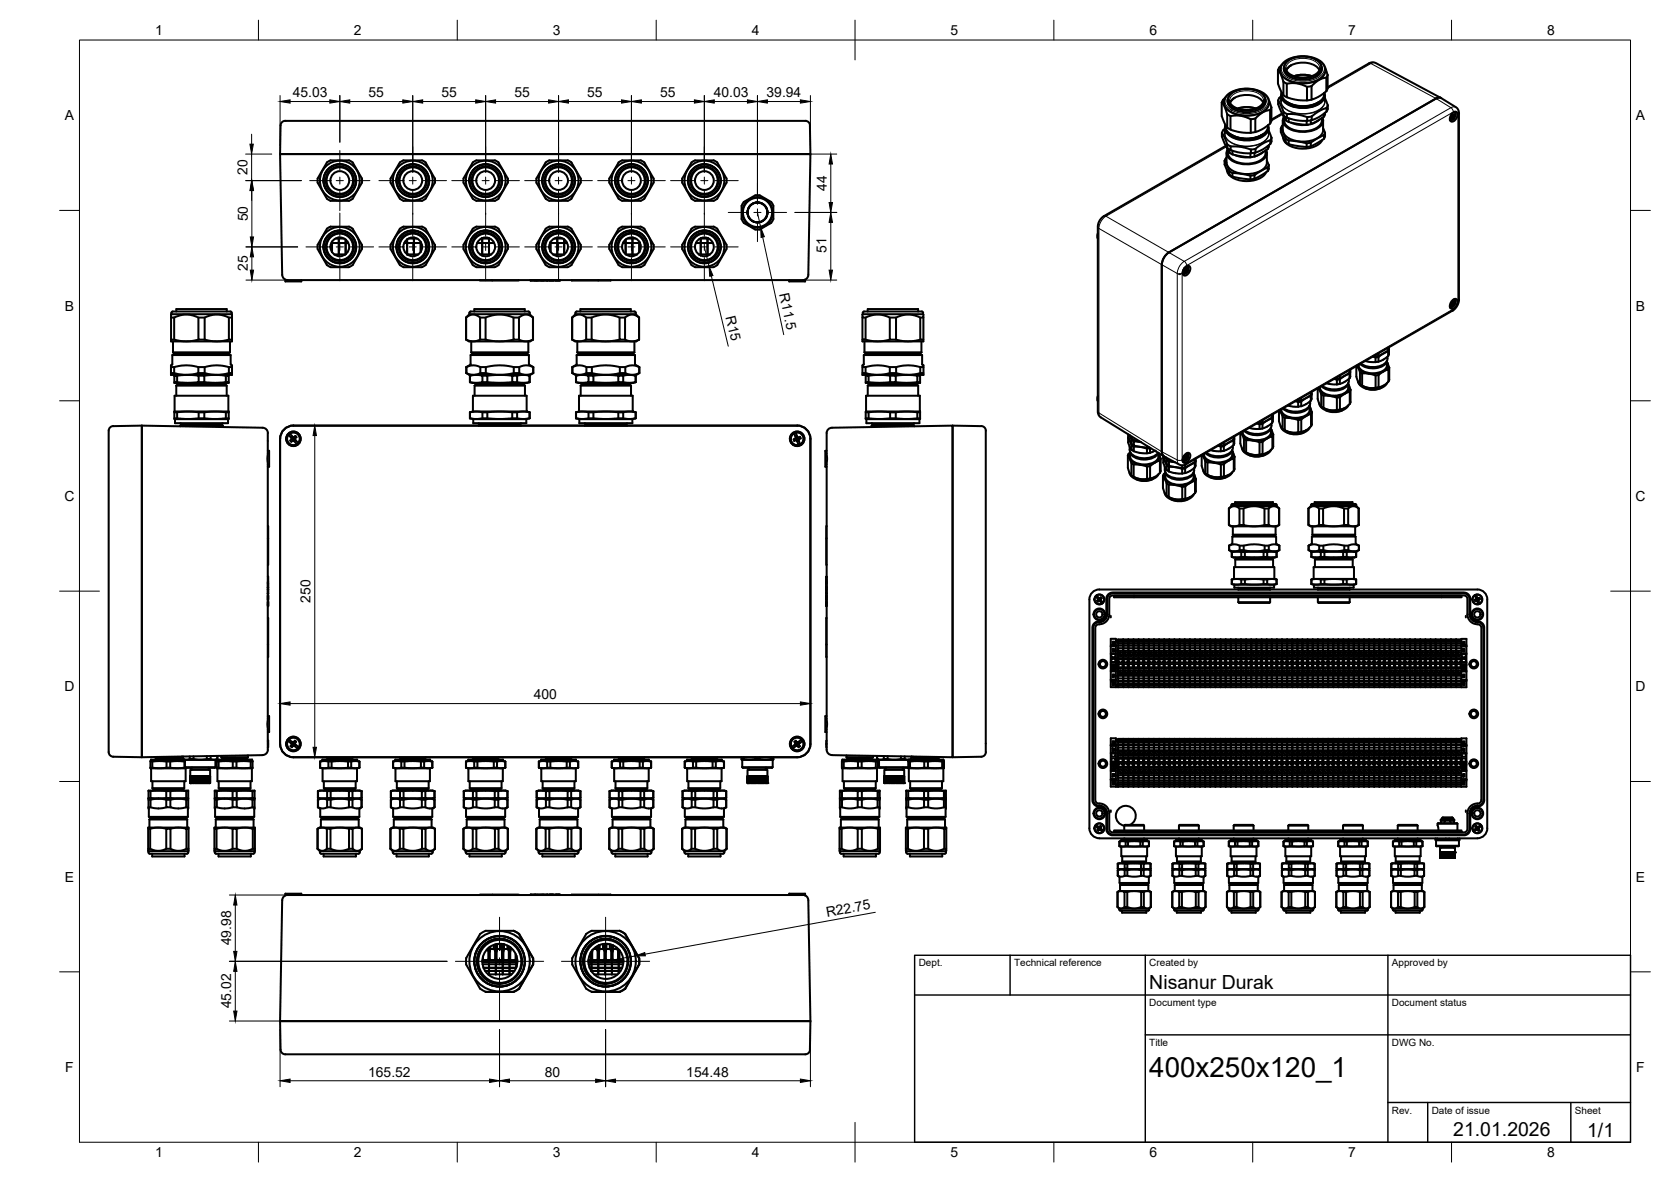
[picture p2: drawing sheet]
<svg xmlns="http://www.w3.org/2000/svg" width="420mm" height="297mm" viewBox="0 0 420 297" stroke-linecap="round" stroke-linejoin="round" font-family="sans-serif">
<defs><g id="words">
<text font-size="7" x="289" y="270.6">400x250x120_1</text>
<g font-size="4.9">
<text x="289" y="248.5">Nisanur Durak</text>
<text x="365.4" y="285.5">21.01.2026</text>
<text x="399.1" y="285.7">1/1</text>
</g>
<g font-size="3.5">
<text x="39" y="8.8">1</text>
<text x="89" y="8.8">2</text>
<text x="139" y="8.8">3</text>
<text x="189" y="8.8">4</text>
<text x="239" y="8.8">5</text>
<text x="289" y="8.8">6</text>
<text x="339" y="8.8">7</text>
<text x="389" y="8.8">8</text>
<text x="73.6" y="24.5">45.03</text>
<text x="92.7" y="24.5">55</text>
<text x="111" y="24.5">55</text>
<text x="129.3" y="24.5">55</text>
<text x="147.7" y="24.5">55</text>
<text x="166" y="24.5">55</text>
<text x="179.5" y="24.5">40.03</text>
<text x="192.7" y="24.5">39.94</text>
<text x="16.3" y="30.2">A</text>
<text x="411.3" y="30.2">A</text>
<text x="62.2" y="44" transform="rotate(-90 62.2 44)">20</text>
<text x="207.9" y="47.9" transform="rotate(-90 207.9 47.9)">44</text>
<text x="62.3" y="55.7" transform="rotate(-90 62.3 55.7)">50</text>
<text x="207.9" y="63.6" transform="rotate(-90 207.9 63.6)">51</text>
<text x="62.3" y="68.1" transform="rotate(-90 62.3 68.1)">25</text>
<text x="195.9" y="73.9" transform="rotate(78 195.9 73.9)">R11.5</text>
<text x="16.3" y="78">B</text>
<text x="182.4" y="79.7" transform="rotate(76 182.4 79.7)">R15</text>
<text x="411.3" y="78">B</text>
<text x="16.2" y="125.9">C</text>
<text x="411.2" y="125.9">C</text>
<text x="78.1" y="151.5" transform="rotate(-90 78.1 151.5)">250</text>
<text x="16.2" y="173.7">D</text>
<text x="411.2" y="173.7">D</text>
<text x="134.2" y="175.8">400</text>
<text x="16.3" y="221.6">E</text>
<text x="411.3" y="221.6">E</text>
<text x="208" y="230.4" transform="rotate(-10 208 230.4)">R22.75</text>
<text x="58.1" y="237.6" transform="rotate(-90 58.1 237.6)">49.98</text>
<text x="58.1" y="253.4" transform="rotate(-90 58.1 253.4)">45.02</text>
<text x="16.4" y="269.4">F</text>
<text x="411.4" y="269.4">F</text>
<text x="92.6" y="270.6">165.52</text>
<text x="137" y="270.6">80</text>
<text x="172.6" y="270.6">154.48</text>
<text x="39" y="290.8">1</text>
<text x="89" y="290.8">2</text>
<text x="139" y="290.8">3</text>
<text x="189" y="290.8">4</text>
<text x="239" y="290.8">5</text>
<text x="289" y="290.8">6</text>
<text x="339" y="290.8">7</text>
<text x="389" y="290.8">8</text>
</g>
<g font-size="2.5">
<text x="231" y="242.9">Dept.</text>
<text x="255" y="242.9">Technical reference</text>
<text x="289" y="242.9">Created by</text>
<text x="350" y="242.9">Approved by</text>
<text x="289" y="252.8">Document type</text>
<text x="350" y="252.8">Document status</text>
<text x="289" y="262.9">Title</text>
<text x="350" y="262.9">DWG No.</text>
<text x="350" y="279.9">Rev.</text>
<text x="360" y="279.9">Date of issue</text>
<text x="396" y="279.9">Sheet</text>
</g>
</g></defs>
<!-- layer: Visible -->
<g fill="none" stroke="#000" stroke-width=".51">
<path d="M321.3 17.6l.7 1 .7 2M321.3 17.6v3.4l1.4 2.9M322.2 16.4l-.6 .6-.2 .6M322.7 15.8l1-.8 1.4-.5 1.5-.3h1.9l1.7 .3 1.7 .8 1 .9 .3 1a2.66 2.66 0 0 1-2 3 8.4 8.4 0 0 1-8.5-.8 2.31 2.31 0 0 1-.8-2.3zM322.8 17a2.96 2.96 0 0 0 2.9 2.8 6.4 6.4 0 0 0 6.4-1.5l.2-1.3M322.8 16.9v.4M322.8 17.3a2.27 2.27 0 0 0 1.4 1.9M323.3 17.1l.2 .8 .8 .7 1.4 .6 1.6 .3 1.4-.1 1.8-.6 1-.8 .4-.9M323.6 15.4a6.7 6.7 0 0 1 8.4 .5 1.99 1.99 0 0 1-1.1 2.9 6.8 6.8 0 0 1-7.7-.9 1.79 1.79 0 0 1 .4-2.5zM325.4 19.1l2.5-.3 1.9 .3-1.9-.3-2.5 .3M331.8 17.7a4.7 4.7 0 0 0-5-1.9 3.8 3.8 0 0 0-3.4 1.9M332.3 17.3a2.27 2.27 0 0 1-1.3 1.9"/>
<path d="M332.3 16.9v.4M333.2 17.1l.6 1.7M333.8 18.8l-.3 .7M333.8 18.8v3.4l-.3 .7M70.4 38.7h133.4l-.6 30.4a1.47 1.47 0 0 1-1.5 1.3h-129.3a1.38 1.38 0 0 1-1.4-1.3zM70.8 30.8l.9-.4h130.7a1.24 1.24 0 0 1 1.3 1.1l.1 7.2h-133.4l.1-7.2zM307.2 25.8l.7 1 .7 1.9M307.2 25.8v3.4l1.4 2.9v-3.4M307.2 33.4l1.2 2.4 .2 1.4-1.3-2.6zM307.6 32.7l-.3 .7M308 32.4l-.4 .3M308 32.1v1.5"/>
<path d="M308 24.6l-.5 .5-.3 .7M308.1 31.3v.4M308.1 31.5a2.46 2.46 0 0 0 1.6 2.9 8 8 0 0 0 8.7-.8 2.01 2.01 0 0 0 .5-2.1M308.1 31.9a3.4 3.4 0 0 0 3.3 3.1 7.4 7.4 0 0 0 7-1.7l.4-.9v-.5M308.2 39.8l-.3 .6M308.2 36.6l-30.7 17.7-1.1 1.3-.4 1.2v46.6a1.71 1.71 0 0 0 .8 1.5l15.8 9.8M308.4 39.7l-.2 .1M308.4 38.4v2.4M308.4 37l.7 1.4v-.8M308.5 23.9l1.1-.7 1.7-.7 1.7-.2 1.8 .1 1.3 .3 1.5 .6 1.1 1 .4 1a2.64 2.64 0 0 1-2 3 8.4 8.4 0 0 1-8.6-.8 2.47 2.47 0 0 1-.7-2.3zM308.6 28.7l.8 .5M308.6 32.1l.8 .5"/>
<path d="M308.6 37.2l.9 .5M308.6 36.3l.9 .5M308.7 25v.4M308.7 37.5a2.08 2.08 0 0 0 1 2.8 7.4 7.4 0 0 0 8.3-.6 1.83 1.83 0 0 0 .4-2M308.7 25.1a2.96 2.96 0 0 0 2.9 2.9 6.4 6.4 0 0 0 6.3-1.6l.3-1.3M308.7 25.4a2.27 2.27 0 0 0 1.4 2M308.7 37.6a2.73 2.73 0 0 0 2.1 3.1 6.8 6.8 0 0 0 7.1-1.2l.3-1.1M309.1 38.4l.8 .4M309.2 25.3l.3 .9 .9 .7 1.3 .5 1.5 .2 1.9-.2 1.4-.5 .9-.8 .3-.8M309.3 33.6a7.6 7.6 0 0 0 8.4 0M309.4 29.2l1.3-.2 1.6 .2 2.2 .8M309.4 29.2v3.4l2.1 .6 3 .2"/>
<path d="M309.4 36.8l2.9 .2 2.2 .6M309.4 36.8v.9M309.5 23.5a6.7 6.7 0 0 1 8.4 .5 1.99 1.99 0 0 1-1.1 3 6.8 6.8 0 0 1-7.8-.9 1.79 1.79 0 0 1 .5-2.6zM309.6 33.9l.3 .1M309.9 34a8 8 0 0 0 7.2 0M309.9 37.9v.9l3.1 .6 1.4 .1v-1M310.4 24.6l-.7 .5-.4 .7M310.4 24.6a6.2 6.2 0 0 1 7 .8l.2 .4M310.4 24.6l-.7 .6-.4 .6M310.5 38.9l2.3 .6h2M314.5 30v3.4M314.5 37.6v.9h-.3l-2.7-.2-2.1-.6"/>
<path d="M315.5 39.3l-1.1 .2M315.6 29.8v3.4l2.1-.9 1.7-1.3M315.6 29.8l-1.1 .2M315.6 33.2l-1.1 .2M315.7 37.4v.9M315.7 27.3l-1.9-.4-2.5 .4M315.7 38.3l-1.2 .2M315.7 37.4l-1.2 .2M317.3 33.9l-.2 .1M317.6 38.2l-1.1 .7-.9 .4M318.2 25a2.24 2.24 0 0 1-1.4 2.4M318.2 37.8v.6"/>
<path d="M318.5 38.4v2.4M318.7 36.7l-.1 .8-3.2 1.9v-1M318.9 31.5a2.99 2.99 0 0 1-2.7 2.9 7.3 7.3 0 0 1-7.7-1.6l-.4-1.1M319 32.8l.7 1.8v.9l-.3 .7M319 32.1v1.5M319 36.5v.4M319.1 36.8l-.3 .6M319.1 25.3l.6 1.7v3.4M319.4 27.7l-1.8 .5-2 1.6M319.4 27.7v3.3M319.4 35.3v.9l-.5 .4-1.5 1-1.7 .7M319.4 35.3l-2.1 .9-1.6 1.2"/>
<path d="M319.7 30.4l-.3 .6M319.7 27l-.3 .6M319.7 34.6l-.3 .7M321.4 25.2l1.3 3v.9l-1.3-2.8zM322.1 32.3l1.2 2.6v.9l-1.2-2.6zM322.1 24.2l-.4 .4-.3 .6M322.1 24v1.4M322.2 23.2v.4M322.3 23.3a2.46 2.46 0 0 0 1.5 3 8 8 0 0 0 8.7-.9 1.97 1.97 0 0 0 .5-2.1 2.99 2.99 0 0 1-2.7 3 7.3 7.3 0 0 1-7.7-1.6l-.3-1.1M322.3 23.8a3.4 3.4 0 0 0 3.2 3 7.4 7.4 0 0 0 7.1-1.6l.4-.9v-.5M322.4 28.5l-2.7 1.6M322.5 30.3l.1 2.4a3.4 3.4 0 0 0 3.1 2.7 6.9 6.9 0 0 0 6.6-1.6l.4-1.1"/>
<path d="M322.5 31.5l-.4 .8M322.6 28.8l.7 1.4v-.8M322.6 34.5a3.2 3.2 0 0 0 2.7 2.5 7.1 7.1 0 0 0 6.9-1.3l.3-.6M322.7 20.6v3.3M322.7 20.5l.9 .5M322.7 24l.9 .4M322.8 29.1l.8 .5M322.8 28.2l.8 .5M322.8 29.3a2.08 2.08 0 0 0 1.1 2.9 7.4 7.4 0 0 0 8.3-.7 1.83 1.83 0 0 0 .3-2M322.9 29.5a2.72 2.72 0 0 0 2.1 3 6.8 6.8 0 0 0 7-1.2l.4-1.1M323.3 34.9l.7 .4M323.3 35.8l.7 .4"/>
<path d="M323.3 30.2l.7 .5M323.4 25.5a7.6 7.6 0 0 0 8.4 0M323.6 21l1.3-.1 1.3 .1 2.4 .8M323.6 21v3.4l2.5 .7 2.5 .1M323.6 29.6l2.7 .7 2.4 .1M323.6 28.7l2.7 .1 2.4 .6M323.6 28.7v.9M323.8 25.8l.2 .1M324 35.3l4.5 .7M324 35.3v.9l2 .4 2.5 .3v-.9M324 29.7v1l2.3 .4 2.2 .3v-1M324.6 30.8l2.4 .6 2-.1"/>
<path d="M328.6 21.8v3.4M328.7 29.4v1M329.6 35.9l-1 .1M329.6 36.8l-1 .1M329.6 31.2l-1 .2M329.8 21.6l-1.2 .2M329.8 25.1l-1.2 .1M329.8 30.2l-1.1 .2M329.8 29.3l-1.1 .1M329.9 21.5l1.8-1.4 1.8-.6v3.4l-1.6 1.2-2.1 .9zM331.4 25.8a7.9 7.9 0 0 1-7.4 .1M331.7 30.1l-1.1 .7-.9 .4"/>
<path d="M332.4 29.7v.6M332.7 32.2l.5 1.1v1l-.3 .5M332.7 30.3v2.4M332.9 33.9l-3.3 2v.9M332.9 33.9v1l-3.3 1.9M332.9 29.3l-3.3 1.9v-1M332.9 28.6v.7M333.1 24.6l.8 1.9M333.1 24v1.4M333.2 28.3l-.3 1M333.2 33.3l-.3 .6M333.5 28l-1.9 1.4-1.8 .8"/>
<path d="M333.5 27.1l-1.6 .7-1.8 1.2-.3 .3v.9M333.5 27.1v.9M333.8 21.9l10.4-6a1.71 1.71 0 0 1 1.7-.1l16.5 8.8 3.7 2.4a1.79 1.79 0 0 1 .7 1.4v47.1l-.2 1-.5 .8-.8 .7-67.1 38.7M333.9 27.4l-.3 .6M333.9 26.5l-.3 .6M333.9 26.5v.9M362.4 24.6l-.6-.1-.7 .2-67.2 38.7M364.6 30.2h.1M364.9 28.7l.3 .6-.3 .3M365.1 29l.3 .1M365.1 28.6l-.1 .3M365.1 29h.1"/>
<path d="M365.1 29.4l.2 .1M365.1 28.5l.4 .6M365.2 28.4a.71 .71 0 0 1 1.2 0 1.67 1.67 0 0 1-1.6 2.1 1.53 1.53 0 0 1 .4-2.1zM365.3 29h-.2M365.3 29.5l-.4 .3v-.2v.2M365.3 29.5l.1 .5M365.5 29.3l-.4-.3 .3 .3M365.7 28.7l-.2 .3M365.7 28.7l.1 .2M365.8 28.2v-.1a1.36 1.36 0 0 1-1.2 2.1M365.8 28.9l-.3 .1M365.8 28.9l-.3 .4 .1 .5-.2-.5-.1 .2"/>
<path d="M366.9 28.4l-.3 .4M366.9 28.4h.1M79.9 44.9l1.5-2.8a2.5 2.5 0 0 1 3.2-1.8h1.7a2.47 2.47 0 0 1 3.1 1.8l.9 1.5a2.51 2.51 0 0 1 0 3.6l-.8 1.3a2.5 2.5 0 0 1-2.7 2h-2.1a2.64 2.64 0 0 1-3.3-2l-1.5-2.6M79.9 44.9v1M82.2 57.5l-2.3 4M82.2 57.5a4.3 4.3 0 0 1 2.7-.5h2.2a1.53 1.53 0 0 1 1.6 .5M85 59.7v.3h-.6M85.2 59.7v4.7M85.4 59.7v.3h1.1M88.7 57.5l1.6 2.7a2.48 2.48 0 0 1 0 3.7l-.8 1.3a2.55 2.55 0 0 1-2.7 1.9h-1.9a3.2 3.2 0 0 1-2.9-.8l-2.1-3.7M100.5 40.8l-1.4 2.5a3.3 3.3 0 0 0-.7 2.9l2.1 3.7M100.5 57.5l-1.4 2.5a3.3 3.3 0 0 0-.7 2.9l2.1 3.7"/>
<path d="M100.5 40.8a3.7 3.7 0 0 1 2.6-.5h2.4a1.56 1.56 0 0 1 1.5 .5M100.5 57.5a3.7 3.7 0 0 1 2.6-.5h2.4a1.56 1.56 0 0 1 1.5 .5M100.5 49.9a4.1 4.1 0 0 0 2.7 .6h2.3a1.66 1.66 0 0 0 1.5-.6M103.9 59.7v.3h-1.2M104.1 59.7v4.7M104.3 59.8v.2h.5M107 40.8l1.6 2.8a2.46 2.46 0 0 1 0 3.6l-1.6 2.7M107 57.5l1.6 2.7a2.44 2.44 0 0 1 0 3.7l-1.6 2.7M118.9 40.8a3.7 3.7 0 0 1 2.5-.5h1.3a4.4 4.4 0 0 1 2.7 .5l1.5 2.6a2.51 2.51 0 0 1 .3 3.3l-1 1.8a2.49 2.49 0 0 1-2.7 2h-2.1a2.68 2.68 0 0 1-3.4-2l-.6-1.1a2.7 2.7 0 0 1-.5-3.2zM118.9 57.5l-1.5 2.5a2.75 2.75 0 0 0-.5 3.3l1.1 1.9a2.77 2.77 0 0 0 3.5 1.9h1.3a2.66 2.66 0 0 0 3.4-1.9l.7-1.2a2.49 2.49 0 0 0 .3-3.3l-1.9-3.2M118.9 57.5a4.3 4.3 0 0 1 2.6-.5h2.3a1.53 1.53 0 0 1 1.6 .5M121.1 60h.1"/>
<path d="M121.2 59.9v4.3M121.4 59.8v.2h1.4v-.2M123 59.9v4.3M137.2 40.8a3.7 3.7 0 0 1 2.5-.5h1.3a4.4 4.4 0 0 1 2.7 .5l1.5 2.6a2.51 2.51 0 0 1 .3 3.3l-.9 1.7a4.2 4.2 0 0 1-1.8 2.1h-3.1a2.68 2.68 0 0 1-3.3-2l-.7-1.2a2.64 2.64 0 0 1 0-3.9zM137.2 57.5l-1.5 2.6a2.64 2.64 0 0 0 0 3.9l.7 1.2a2.78 2.78 0 0 0 3.5 1.9h1.2a2.69 2.69 0 0 0 3.4-1.9l.7-1.2a2.49 2.49 0 0 0 .3-3.3l-1.8-3.2M137.2 57.5a4.3 4.3 0 0 1 2.7-.5h2.3a1.53 1.53 0 0 1 1.5 .5M140 59.8v.2h-.6M140.1 59.7v4.7M140.3 59.7v.3h1.2M155.5 57.5l-1.5 2.6a2.64 2.64 0 0 0 0 3.9l.7 1.2a2.68 2.68 0 0 0 3.4 1.9h2.4a1.6 1.6 0 0 0 1.5-.5M155.5 57.5a4.3 4.3 0 0 1 2.7-.5h2.3a1.53 1.53 0 0 1 1.5 .5M158.8 59.7v.3h-1.1"/>
<path d="M159 59.7v4.7M159.2 59.7v.3h.6M162 40.8l2.3 4.1M162 57.5l2.3 4M162 40.8a4.6 4.6 0 0 0-2.8-.5h-1.3a2.5 2.5 0 0 0-3.1 1.8l-.8 1.3a2.51 2.51 0 0 0-.3 3.3l1 1.8a2.64 2.64 0 0 0 3.4 2h2.4a1.64 1.64 0 0 0 1.5-.6M164.3 45.9l-2.3 4M164.4 44.9v1M173.9 40.8a3.8 3.8 0 0 1 2.5-.5h1.4a2.51 2.51 0 0 1 3 1.3l1 1.7a4.3 4.3 0 0 1 .9 2.6l-1.5 2.5a3.3 3.3 0 0 1-2.1 2.1h-2.7a2.51 2.51 0 0 1-3-1.3l-1-1.9a2.47 2.47 0 0 1-.4-3.2zM173.9 57.5l-1.5 2.6a2.49 2.49 0 0 0-.4 3.3l1.1 1.8a2.69 2.69 0 0 0 3.3 1.9h1.4a2.69 2.69 0 0 0 3.4-1.9l.6-1.1a4.3 4.3 0 0 0 .9-2.6l-2.4-4M173.9 57.5a3.8 3.8 0 0 1 2.5-.5h2.4a1.53 1.53 0 0 1 1.6 .5M176.2 59.9v4.3M177.7 59.8v.2h-1.3v-.2"/>
<path d="M177.9 59.8v4.5M178.1 59.9l.1 .1M187 50.8l1.3-.8a2.8 2.8 0 0 1 3.4-.5l2.2 1.3M187 50.8a3.8 3.8 0 0 0-.5 2.8 2.71 2.71 0 0 0 1.9 3.3l1.5 .8M188 53.3v.1M188 53.6v.1M188 53.4v.2M188 53.2v.2M188 53.7l.1 .6M188 53.1v.1M188 52.9v.3M188 52.8v.1"/>
<path d="M188 52.9h.1M188 54.1l.1 .1M188.1 52.6l-.1 .2M188.1 52.6l-.1 .1M188.1 54.3l.1 .1M188.1 52.5v.1M188.2 54.4v.1M188.2 52.4l-.1 .1M188.2 52.2l-.1 .3M188.2 54.5l.1 .1M188.3 52.2h-.1M188.3 54.6l.1 .1"/>
<path d="M188.3 54.7l.1 .1M188.4 52l-.1 .2M188.4 54.7v.1M188.4 52h-.1M188.4 54.8l.1 .1M188.4 51.9v.1M188.5 54.9l.1 .1M188.6 51.8h-.1M188.6 51.7l-.2 .2M188.6 55l.3 .3M188.7 51.6l-.1 .1M188.7 51.6v.1"/>
<path d="M188.8 55.3l.1 .1M188.8 51.5l-.1 .1M188.9 51.4l-.1 .1M188.9 55.3l.1 .1M189 55.4l.1 .1M189 55.4l.3 .2M189.1 51.3h-.1M189.2 55.6h.1M189.3 51.2h-.1M189.3 55.6l.2 .1M189.3 51.1l-.4 .3M189.5 55.7h.1"/>
<path d="M189.5 51.1h-.2M189.5 51.1h.1M189.6 51l-.1 .1M189.6 55.7l.2 .1M189.7 55.8h.1M189.8 51h-.1M189.8 51h-.2M189.8 55.8h.1M189.9 55.8h.1M190 50.9l-.1 .1M190 55.8l.2 .1M190 50.9l-.2 .1"/>
<path d="M190.2 55.9h.1M190.2 50.9h-.2M190.3 50.9h-.1M190.3 55.9h.1M190.4 50.9h.1M190.4 55.9h.1M190.5 55.9h-.1M190.6 50.9h.2M190.7 55.9h-.2M190.8 55.9h-.2M190.8 50.9h-.6M190.8 55.9h-.1"/>
<path d="M190.8 50.9h.1M190.9 50.9l.1 .1M190.9 50.9l.2 .1M190.9 55.8l-.1 .1M191 55.8h-.1M191 57.7h-1.1M191.1 51h.1M191.1 55.8h-.2M191.1 51l.4 .1M191.2 55.8h-.1M191.4 51.1h.1M191.5 55.7h-.1"/>
<path d="M191.5 55.7l-.3 .1M191.5 51.1h.1M191.6 51.2h.1M191.6 51.1l.5 .4M191.6 55.6l-.1 .1M191.7 55.6h-.1M191.8 51.3h.1M191.9 55.4l-.1 .1M192 51.4l.1 .1M192.1 55.3l-.1 .1M192.1 51.5l.3 .2M192.2 51.6l.1 .1"/>
<path d="M192.3 55.1l-.1 .1M192.4 51.8h.1M192.4 55l-.8 .6M192.4 51.7l.1 .2M192.4 54.9v.1M192.5 52h.1M192.5 51.9l.2 .3M192.5 54.8l-.1 .1M192.6 54.7l-.1 .1M192.6 52.2h.1M192.7 54.6l-.2 .2M192.7 52.2l.1 .3"/>
<path d="M192.7 54.5l-.1 .1M192.7 52.4l.1 .1M192.8 54.3l-.1 .1M192.8 54.3l-.1 .3M192.8 52.5l.1 .1M192.8 52.6l.1 .1M192.9 52.6v.2M192.9 54.1l-.1 .1M192.9 54.1l-.1 .2M192.9 52.9h.1M192.9 53.8v.1M192.9 52.8v.1"/>
<path d="M192.9 53.9v.2M192.9 53.1l.1 .1M192.9 52.9l.1 .3M193 53.6l-.1 .1M193 53.3v.1M193 53.6l-.1 .2M193 53.2v.2M193 53.4v.2M193.9 50.8l.6 .9M194.5 51.7v3.4M194.5 55a3.7 3.7 0 0 1-2.2 1.9l-1.3 .8M276 58.6l-.1 .8 .1 .5"/>
<path d="M308.4 40.8a3.4 3.4 0 0 0 3.1 2.7 6.9 6.9 0 0 0 6.7-1.5l.4-1.2M308.5 42.6a3.2 3.2 0 0 0 2.7 2.6 7.1 7.1 0 0 0 6.9-1.4l.3-.5M309.1 43l-1.2-2.6v.9l1.2 2.6M309.1 43v.9M309.1 43l.8 .5M309.1 43.9l.8 .5M309.9 43.5l4.5 .7v.9M309.9 44.4l4.5 .7M309.9 43.5v.9M315.5 44l-1.1 .2M315.5 44.9l-1.1 .2M318.5 40.4l.5 1.1v.9"/>
<path d="M318.7 42.1l-3.3 1.9M318.7 43l-3.3 1.9v-.9M318.7 42.1v.9M319.1 41.5l-.3 .6M319.1 42.4l-.3 .6M43 79.8v5.6h.8M43.1 79a.65 .65 0 0 1 .3-.7 .65 .65 0 0 1 .6 0h13a1.04 1.04 0 0 1 1.3 .3v.4M43.1 79h15.2M43.1 79l-.1 .8h.8M43.8 79.8v5.6l2.9 .4 3.2-.4M44.3 78.3v-.6h12.7v.6M49.9 79.8v5.6h1.6"/>
<path d="M51.5 79.8v5.6l2.8 .4 3.3-.4M57.6 79.8v5.6h.7M58.3 79v.8h-.7l-1.3-.5a6.3 6.3 0 0 0-4.8 .5h-1.6l-1.2-.5a6.3 6.3 0 0 0-4.9 .5M58.3 79.8v6h-15.3v-.4M71.8 70.3v.4h4v-.3M79.9 61.5v1.1M83.3 61.1h3.6v2.8v-3.7v.9h.7M83.5 60.8v2.6M84 63.9h2.8M100.5 66.6a4.2 4.2 0 0 0 2.9 .5h2.1a1.62 1.62 0 0 0 1.5-.5M101.6 61.1h4.2v2.2v-2.4l.1 .2M102.4 60.2v3.7h2.8"/>
<path d="M117.2 79.8l.7-.5a2.29 2.29 0 0 1 2.8 .5h1.4l1.2-.4a8.1 8.1 0 0 1 5.8 .4h1.4M117.2 79.8v5.6a3.8 3.8 0 0 0 2.7 .4h11.4a3.8 3.8 0 0 0 2.7-.4M117.2 79.8v5.6l1.7 .4 1.8-.4M118 79a.65 .65 0 0 1 .3-.7 .65 .65 0 0 1 .7 0h12.9a1.04 1.04 0 0 1 1.3 .3v.4M118 79h15.2M118 79l-.8 .8M119.3 78.3v-.6h12.6l.1 .6M120 61.1h4.2M120.6 70.4h3.2M120.7 63.9h2.8M120.7 79.8v5.6h1.4M122.1 79.8v5.6l3.3 .4 3.7-.4"/>
<path d="M129.1 79.8v5.6h1.4M130.4 70.4l-6.6 .1M130.5 79.8l.7-.5a2.35 2.35 0 0 1 2.8 .5M130.5 79.8v5.6l1.6 .4 1.9-.4M133.2 79l.8 .8M133.4 70.4h1.2M133.5 70.4v.1M133.6 70.4v.1M133.7 70.4v.1M134 70.4v.1M134 79.8v5.6M134.3 70.4v.1"/>
<path d="M134.4 70.4v.1M134.6 70.4v.1M134.9 70.4v.1M135 70.4v.1M135.1 70.4v.1M135.3 70.4v.1M135.5 70.4v.1M135.6 70.4v.1M135.8 70.4v.1M136 70.4v.1M136.1 70.4v.1M136.2 70.4l-1.3 .1"/>
<path d="M136.4 70.4h1.2M136.5 70.4v.1M136.6 70.4v.1M136.7 70.4v.1M136.9 70.4v.1M137.1 70.4v.1M137.3 70.4v.1M137.4 70.4v.1M137.5 70.4v.1M137.6 70.4v.1M138 70.4h1.3M138.1 70.4v.1"/>
<path d="M138.2 70.4v.1M138.3 61.1h3.6v2.8M138.3 70.4v.1M138.4 60.9v2.4M138.5 70.4v.1M138.6 70.4v.1M138.7 70.4v.1M138.8 70.4v.1M138.9 70.4v.1M139 70.4v.1M139 63.9h2.9M139.1 70.4v.1"/>
<path d="M139.2 70.4v.1M139.5 70.4h1.3M139.7 70.4v.1M139.8 70.4v.1M139.9 70.4v.1M140 70.4v.1M140.1 70.4v.1M140.2 70.4v.1M140.3 70.4v.1M140.4 70.4v.1M140.6 70.4v.1M140.7 70.4v.1"/>
<path d="M142.6 61.1h-.7v-.9v3.7M143.8 70.4h9.7M143.8 79.8l.8-.5a2.29 2.29 0 0 1 2.8 .5h1.4l1.1-.4a8.1 8.1 0 0 1 5.9 .4h1.4M143.8 79.8v5.6a3.8 3.8 0 0 0 2.8 .4h11.4a3.8 3.8 0 0 0 2.7-.4M143.9 79.8v5.6l1.6 .4 1.9-.4M144.7 79a.65 .65 0 0 1 .3-.7 .65 .65 0 0 1 .6 0h13a1.04 1.04 0 0 1 1.3 .3v.4M144.7 79h15.2M144.7 79l-.9 .8M145.9 78.3v-.6h12.7v.6M147.4 79.8v5.6h1.4M148.8 79.8v5.6l3.3 .4 3.7-.4M150.4 70.4v.1"/>
<path d="M155.8 79.8v5.6h1.4M156.6 61.1h4.1v2.3v-2.6v.3h.2M157.2 79.8l.6-.5a2.35 2.35 0 0 1 2.9 .5M157.2 79.8v5.6l1.6 .4 1.9-.4M157.3 60.2v3.7M157.4 63.9h2.8M159.9 79l.8 .8M160.7 79.8v5.6M164.3 62.6l-2.3 4M164.4 61.5v1.1M175 61.1h4.2M175.7 63.9h2.8"/>
<path d="M202.4 70.3v.4h-4v-.3M216.9 79.8v5.6h.7v-5.6M216.9 79h15.2M216.9 79v.8h.7l1.2-.5a6.3 6.3 0 0 1 4.9 .5h1.6l1.2-.5a6.3 6.3 0 0 1 4.9 .5h.8l-.1-.8M218.2 78.3v-.6h12.6l.1 .6M223.7 79.8v5.6h1.6M225.3 79.8v5.6l2.9 .4 3.2-.4M231.4 79.8v5.6h.8M232.1 78.6v.4M232.1 78.6a1.04 1.04 0 0 0-1.3-.3h-12.6a.99 .99 0 0 0-1.3 .3v.4M232.2 79.8v6h-15.3v-.4M293.9 63.4a3.9 3.9 0 0 0-1.8 3.1v47l.2 .7 .4 .5 3.8 2.1a1.72 1.72 0 0 0 1.7-.1"/>
<path d="M297.4 68.9h.1M297.6 67.7l.6 .5M297.7 68.4l.2 .1M297.7 67.8h.1M297.8 67.7v.2M297.8 67.7h.2l-.2 .2M297.8 67.7h.2M297.8 68.3l.1 .2M297.9 67.6h.1M297.9 67.6l.3 .2M298 67.7l.3 .2M298 67.7l.4 .2"/>
<path d="M298 67.1a.71 .71 0 0 1 1.2 0 1.67 1.67 0 0 1-1.5 2.1 1.53 1.53 0 0 1 .3-2.1zM298.1 68l-.4 .4M298.2 68.2l.3 .2M298.2 68.2l-.3 .3M298.2 67.8l-.4-.4 .1 .2-.2 .2M298.4 67.3l-.2 .5M298.4 67.3l.2 .1M298.5 68.4a.9 .9 0 0 1-1.1 .5M298.6 67.4l-.2 .5 .2 .2-.3-.2-.2 .2M298.6 67.4l-.3 .1M298.6 66.8v.1M298.6 66.8a1.25 1.25 0 0 1-.1 1.6"/>
<path d="M364.6 77.2h.1M365 76.7l-.4 .5M365 76h.1l-.1 .2M365.1 76l.6 .4M365.1 76h-.1M365.1 75.9l.3 .2M365.2 76.4l.2 .1M365.2 75.5a.71 .71 0 0 1 1.2-.1 1.67 1.67 0 0 1-1.6 2.1 1.53 1.53 0 0 1 .4-2zM365.2 76.4l-.7 .6M365.3 78.1h.1M365.4 76.5l-.8 .7M365.4 77.7l-.1 .4"/>
<path d="M365.5 76.2l.2 .2M365.6 75.7l.3-.4-.3 .9-.4-.2M365.7 76.4l-.2 .2-.1-.1M365.8 75.1v.1M365.8 75.1h.1M365.8 75.1l-.4 1-.3-.3-.1 .3 .2 .3M365.8 75.1a1.38 1.38 0 0 1-1.2 2.1M366.9 75.3l-.3 .4M366.9 75.3h.1M43 93.8l3.5 .4 2.6-.2a6.1 6.1 0 0 1 3.2 0l2.6 .2 3.4-.4v.4h-15.3zM43 92.3v1.5M43.3 89.2h14.7v2.3l.3 .3v.5l-3.6-.5-2.4 .3a6.8 6.8 0 0 1-3.2 0l-2.4-.3-3.7 .5v-.5l.3-.3z"/>
<path d="M43.5 88.5h14.3M43.5 88.5l.4 .4M43.5 85.8v2.7M43.8 92.3v1.5M43.8 94.4h.7v1.6h-.7zM43.8 96v.2h13.7v-.2M43.8 94.2v.2M43.9 88.9h13.5M43.9 89h13.5M43.9 88.9v.1M43.9 89l-.4 .2M43.9 99.4h13.5l.1 4.2-2.8-.2-3.3 .2-4.8-.2-2.8 .2z"/>
<path d="M44.3 96.9h12.7M44.3 96.9v2.5M44.3 96.2l.4 .2M44.5 94.4l2.4-.2 3.1 .2v1.6l-2.8 .2-2.7-.2M44.7 96.5h11.9M44.7 96.4h11.9M44.7 96.4l-.4 .5M49.9 92.3v1.5M50 94.4h1.4v1.6h-1.4M51.4 94.4l2.4-.2 3 .2v1.6l-2.7 .2-2.7-.2M51.5 92.3v1.5M56.6 96.5l.4 .4v2.5"/>
<path d="M56.6 96.4v.1M56.8 94.4h.7v1.6h-.7M57 96.2l-.4 .2M57.4 88.9l.4 .3M57.5 94.2v.2M57.6 92.3v1.5M57.8 88.5l-.4 .4M57.8 85.8v2.7M58.3 92.3v1.5M117.2 85.4h.1M117.2 93.8l.8 .4h15.3l.8-.4M117.2 93.8l1.6 .4 1.2-.1 .8-.3h1.4l3 .4 5.4-.4 .8 .3 1.1 .1 1.6-.4"/>
<path d="M117.2 92.3l1.7-.5 1.4 .3a5 5 0 0 0 2.8 0l2.8-.3 2.8 .3a2.68 2.68 0 0 0 2.3 0l1.4-.3 1.7 .5M117.2 92.3v1.5M118.2 94.4v1.6M118.2 96l.6 .2h13.7l.7-.2M118.2 94.4l1.4-.2 1.7 .2v1.6l-1.6 .2-1.5-.2M118.3 91.5v-2.3h14.7v2.3l1.1 .8M118.3 91.5l-1.1 .8M118.5 88.5h14.3M118.5 88.5l.4 .4M118.5 85.8v2.7M118.8 94.2l-.6 .2M118.9 88.9h13.6"/>
<path d="M118.9 89h13.6M118.9 88.9v.1M118.9 89l-.4 .2M119.3 96.9h12.7M119.3 96.9v2.5M119.3 96.2l.4 .2M119.7 96.5h11.9M119.7 96.4h11.9M119.7 96.4l-.4 .5M120.8 92.3v1.5M121.3 94.4h1.2v1.6h-1.2M122.2 92.3v1.5"/>
<path d="M122.5 96l3.2 .2 3.1-.2M122.5 94.4l2.8-.2 3.5 .2M128.8 94.4h1.2v1.6h-1.2zM129.2 92.3v1.5M130 94.4l1.4-.2 1.8 .2v1.6l-1.6 .2-1.6-.2M130.6 92.3v1.5M131.6 96.5l.4 .4v2.5M131.6 96.4v.1M132 96.2l-.4 .2M132.5 88.9l.3 .3M132.5 94.2l.7 .2M132.8 88.5l-.3 .4"/>
<path d="M132.8 85.8v2.7M133.2 96h.1M133.2 94.4h.1M133.2 94.4v1.6M134.1 92.3v1.5M143.8 85.4h.1M143.9 93.8l.8 .4h15.3l.8-.4M143.9 93.8l1.6 .4 1.1-.1 .8-.3h1.4l3.1 .4 5.3-.4 .8 .3 1.2 .1 1.6-.4M143.9 92.3l1.7-.5 1.4 .3a5 5 0 0 0 2.8 0l2.7-.3 2.9 .3a2.68 2.68 0 0 0 2.3 0l1.4-.3 1.7 .5M143.9 92.3v1.5M144.8 94.4v1.6M144.8 96l.7 .2h13.7l.7-.2"/>
<path d="M144.8 94.4l1.4-.2 1.8 .2v1.6l-1.6 .2-1.6-.2M145.2 88.5h14.3M145.2 88.5l.3 .4M145.2 85.8v2.7M145.5 94.2l-.7 .2M145.5 88.9h13.6M145.5 89h13.6M145.5 88.9v.1M145.5 89l-.3 .2M146 96.9h12.7M146 96.9v2.5M146 96.2l.4 .2"/>
<path d="M146.4 96.5h11.9M146.4 96.4h11.9M146.4 96.4l-.4 .5M147.4 92.3v1.5M148 94.4h1.2v1.6h-1.2M148.8 92.3v1.5M149.2 96l3.1 .2 3.2-.2M149.2 94.4l2.8-.2 3.5 .2M155.5 94.4h1.2v1.6h-1.2zM155.9 92.3v1.5M156.7 94.4l1.4-.2 1.7 .2v1.6l-1.5 .2-1.6-.2M157.2 92.3v1.5"/>
<path d="M158.3 96.5l.4 .4v2.5M158.3 96.4v.1M158.7 96.2l-.4 .2M159.1 88.9l.4 .3M159.2 94.2l.7 .2M159.5 88.5l-.4 .4M159.5 85.8v2.7M159.7 91.7l1.1 .6M159.8 91.7l-.1-2.5h-14.7v2.4l-1.1 .7M159.8 96h.1M159.8 94.4h.1M159.9 94.4v1.6"/>
<path d="M160.7 92.3v1.5M216.9 93.8l3.4 .4 2.6-.2a6.1 6.1 0 0 1 3.2 0l2.6 .2 3.5-.4v.4h-15.3zM216.9 92.3v1.5M216.9 94.2h.1M217.4 88.5h14.3M217.4 88.5l.3 .4M217.4 85.8v2.7M217.6 85.4l2.9 .4 3.2-.4M217.6 92.3v1.5M217.7 94.2v2h13.7v-.2M217.7 94.4h.7v1.6h-.7M217.7 88.9h13.6"/>
<path d="M217.7 89h13.6M217.7 88.9v.1M217.7 89l-.3 .2M218.2 96.9h12.7M218.2 96.9v2.5M218.2 96.2l.4 .2M218.4 94.4l2.4-.2 3 .2v1.6l-2.7 .2-2.7-.2M218.6 96.5h11.9M218.6 96.4h11.9M218.6 96.4l-.4 .5M223.7 92.3v1.5M223.8 94.4h1.4v1.6h-1.4"/>
<path d="M225.2 94.4l2.4-.2 3.1 .2v1.6l-2.8 .2-2.7-.2M225.3 92.3v1.5M230.5 96.5l.4 .4v2.5M230.5 96.4v.1M230.7 94.4h.7v1.6h-.7M230.9 96.2l-.4 .2M231.3 88.9l.4 .3M231.4 94.2v.2M231.4 92.3v1.5M231.7 88.5l-.4 .4M231.7 85.8v2.7M231.9 91.5v-2.3h-14.7v2.3l-.3 .3v.5h.7"/>
<path d="M231.9 91.5l.3 .3v.5l-3.7-.5-2.4 .3a6.8 6.8 0 0 1-3.2 0l-2.4-.3-2.9 .5M232.2 92.3v1.5M276 99.5l-.1 .8 .1 .5M327.2 100v.7M329.6 99.5l-1.5 .7-.9 .7M329.6 99.5v1.2l-.9 .7-1.5 .7M329.6 99.3l-2.4 1.4M329.6 98.6v.7M329.8 99v.1M329.8 99.1v1.1l-.2 .5M329.8 98.5l-.2 .8M329.8 99.1l-.2 .4"/>
<path d="M331.3 97.6v2.7l.4 1.1 .5 .8M331.5 97.5l.7 1.6v3.1M332.2 99.1l.6 .3M332.3 97a4.9 4.9 0 0 0 6.6-.3l.1-.4a2.3 2.3 0 0 1-2 2.9 4.5 4.5 0 0 1-5-1.3l-.1-.6M332.8 99.4l1.7 .1 1.6 .5v3M332.8 99.4v3.1M333.5 96.3l2.6 .3M335.4 95.2l.7 .2M335.6 95.1l.5 .1M336.1 94.8v.4M336.1 95.4v1.2M336.9 94.4v.7"/>
<path d="M336.9 95.3v1.2M336.9 95.3l-.8 .1M336.9 96.5l-.8 .1M336.9 95l-.8 .2M336.9 99.8l1.1-.8 1.4-.6v3.1l-1 .9-1.5 .5M336.9 99.8v3.1M336.9 99.8l-.7 .1M339 96.6l.6 1.4M339 96.6a1.56 1.56 0 0 1-.8 2.3 5.6 5.6 0 0 1-6.2-.6l-.4-.9M339.1 95.2a2.1 2.1 0 0 1-1.8 2.4 5.6 5.6 0 0 1-4.9-.6M339.3 93.9l-1.4 .6-1 .8M339.3 95.1l-1.5 1-.9 .4"/>
<path d="M339.3 93.6l-2.4 1.5M339.3 93v.6M339.3 93.9v1.2M339.5 93.4v.1M339.5 93.5v1.1l-.2 .5M339.5 92.9l-.2 .7M339.5 93.5l-.2 .4M339.6 98v3l-.2 .5M339.6 98l-.2 .4M341.2 91.9l.7 1.6v3.1l-.4-.7-.5-1.3v-2.6M341.4 95.8a3.7 3.7 0 0 0 4.3 2.1l2-.6 .7-.5 .4-.6M341.9 96.6l.6 .3"/>
<path d="M341.9 93.5l.6 .3M342 91.4a4.9 4.9 0 0 0 6.6-.3l.1-.4a2.3 2.3 0 0 1-2 2.9 4.5 4.5 0 0 1-5-1.4l-.1-.5M342.2 96.8l.3 .1M342.5 96.9l1.6 .6 1.8-.1M342.5 93.8l1.7 .1 1.7 .4v3.1M342.5 93.8v3.1M343.1 97.5l1.1 .4 1.3 .1 1.8-.5M345.2 89.6l.7 .2M345.3 89.5l.6 .1M345.9 89.8v1.2l-2.6-.3M345.9 89.2v.4M346.6 88.8v.7"/>
<path d="M346.6 89.7v1.2M346.6 89.7l-.7 .1M346.6 90.9l-.7 .1M346.6 89.5l-.7 .1M346.6 94.2l1-.7 1.5-.7v3.1M346.6 94.2v3.1M346.6 97.3l-.7 .1M346.6 94.2l-.7 .2M347.8 96.9a5.9 5.9 0 0 1-5.3 0M348.7 91l.6 1.4v3.1M348.7 91a1.56 1.56 0 0 1-.8 2.3 5.6 5.6 0 0 1-6.2-.6l-.3-.9M348.9 89.6a2.14 2.14 0 0 1-1.9 2.4 5.6 5.6 0 0 1-4.8-.7"/>
<path d="M349 88.3l-1.3 .6-1.1 .8M349 89.5l-1 .8-1.4 .6M349 88.1l-2.4 1.4M349 87.4v.7M349 88.3v1.2M349.1 95.9l-1.2 1-1.3 .4M349.2 87.8v.1M349.2 87.9l-.2 .4M349.2 89l-.2 .5M349.2 87.3l-.2 .8M349.2 87.9v1.2M349.3 95.4l-.2 .5"/>
<path d="M349.3 92.4l-.2 .4M35.7 107v83.3l-7.2-.1a1.31 1.31 0 0 1-1.2-1.4v-80.5a1.23 1.23 0 0 1 1.2-1.2M35.7 107l30.3 .5a1.47 1.47 0 0 1 1.3 1.6v79.3M35.7 107v83.3l30.3-.5a1.38 1.38 0 0 0 1.4-1.4M35.7 107l-7.2 .1M43.8 103.6v1.5M43.9 103.4h13.5M44 105.3v1h13.3v-1M44 105.3h13.3M44 105.3l-.2-.2 2.8 .2 3.4-.2 4.7 .2 2.8-.2-.2 .2M44.5 103.6v1.5M45.3 106.9h10.7"/>
<path d="M45.3 106.9v.2M45.3 106.3l.4 .2M45.7 106.5h10M45.7 106.6h10M45.7 106.5v.1M45.7 106.6l-.4 .3M50 103.6v1.5M51.4 103.6v1.5M55.7 106.5l.3 .4M56 106.9v.4M56 106.3l-.3 .2M56.8 103.6v1.5"/>
<path d="M57.5 103.6v1.5M67.3 113.3h.4v4h-.4M70.4 110.3v76.7M72.6 109.2l.8 1.1-.4 .4 .1 .2 .2 .1 .4-.4 .9 1M72.9 109l.9 1 .5-.5 .1 .2 .2 .2-.5 .4 .9 1M73.4 110.3l.4-.3v.3h.3M73.4 110.3l.3 .3M73.5 109.7l-.3 .3M73.6 110.1l.2 .2h-.4M73.8 110l.3 .3-.4 .3M73.8 107h126.6M73.8 106.9a3.3 3.3 0 0 0-3.4 3.4"/>
<path d="M73.9 110.5l-.1-.2-.1 .3M73.9 110.2l-.3 .2M74.3 110.6l-.3 .3M118.2 103.6l1.2-.2 3.1 .2M118.2 105.1l1.2 .2 1.9-.2 3.6 .2 5.1-.2 2 .2 1.2-.2M118.2 103.6v1.5M118.2 105.1l.8 .2M118.9 103.4h13.5M118.9 103.4v-4h13.5v4l.8 .2M118.9 103.4l-.7 .2M119 105.3v1h13.3v-1M119 105.3h13.3"/>
<path d="M120.3 106.9h10.7M120.3 106.9v.1M120.3 106.3l.4 .2M120.7 106.5h10M120.7 106.6h10M120.7 106.5v.1M120.7 106.6l-.4 .3M121.3 103.6v1.5M122.5 103.6l2.4-.2 3.9 .2 3.2-.2 1.2 .2M122.5 103.6v1.5M128.8 103.6v1.5M130 103.6v1.5"/>
<path d="M130.7 106.5l.3 .4M131 106.9v.1M131 106.3l-.3 .2M133.2 103.6v1.5M133.2 105.1l-.9 .2M144.8 103.6l1.2-.2 3.2 .2M144.8 105.1l1.2 .2 2-.2 3.6 .2 5.1-.2 1.9 .2 1.3-.2M144.8 103.6v1.5M144.8 105.1l.9 .2M145.6 103.4h13.5M145.6 103.4v-4h13.5v4l.8 .2M145.6 103.4l-.8 .2"/>
<path d="M145.7 105.3v1h13.3v-1M145.7 105.3h13.3M147 106.9h10.7M147 106.9v.1M147 106.3l.3 .2M147.3 106.5h10M147.3 106.6h10M147.3 106.5v.1M147.3 106.6l-.3 .3M148 103.6v1.5M149.2 103.6l2.4-.2 3.9 .2 3.1-.2 1.3 .2M149.2 103.6v1.5"/>
<path d="M155.5 103.6v1.5M156.7 103.6v1.5M157.3 106.5l.4 .4M157.7 106.9v.1M157.7 106.3l-.4 .2M159.8 103.6v1.5M159.9 105.1l-.9 .2M199.6 110.4l.1 .4 .6-.2 .5 1.3M199.7 108.9l.5 1.3-.7 .2M199.7 108.9a1.6 1.6 0 0 0-.7 2.1 1.6 1.6 0 0 0 2.2 .7M200.1 108.7l.5 1.3 .6-.2 .1 .2v.2l-.6 .2 .5 1.3M200.1 108.7l-.4 .2"/>
<path d="M200.1 108.7a1.6 1.6 0 0 1 1.8 1 1.6 1.6 0 0 1-.7 2M200.2 110.2l.2 .1-.1 .3 .4-.2M200.4 109.7l-.4 .1M200.4 106.9a3.3 3.3 0 0 1 3.4 3.4v76.7a3.3 3.3 0 0 1-3.4 3.3M200.6 110l-.2 .3v-.2M200.6 110l-.4 .2 .1 .4M200.6 110l.1 .4M200.6 110.2l-.4 .2M200.7 110.4l-.3-.1 .1 .2M200.9 110.8l-.5 .1M207.9 113.3h-.4v4h.4M217.7 105.1l.1 .2"/>
<path d="M217.7 105.1l2.8 .2 3.3-.2 4.8 .2 2.8-.2-.2 .2M217.7 103.6v1.5M217.8 103.4h13.5M217.8 103.4v-4h13.5l.1 4.2M217.8 103.4l-.1 .2 2.8-.2 3.3 .2 4.8-.2 2.8 .2M217.8 105.3v1h13.4v-1M217.8 105.3h13.4M218.4 103.6v1.5M219.2 106.9h10.6M219.2 106.9v.4M219.2 106.3l.3 .2M219.5 106.5h10"/>
<path d="M219.5 106.6h10M219.5 106.5v.1M219.5 106.6l-.3 .3M223.8 103.6v1.5M225.2 103.6v1.5M229.5 106.5l.3 .4M229.8 106.9v.2M229.8 106.3l-.3 .2M230.7 103.6v1.5M231.4 103.6v1.5M246.7 107.1a1.34 1.34 0 0 1 1.2 1.4v80.4a.97 .97 0 0 1-1.2 1.3l-7.2 .1v-83.3l7.2 .1M283.6 114.5v3.1l.5 1.4 .4 .5"/>
<path d="M283.6 114.5l.9 1.9v3.1M283.7 109.1v.7l.8 1.9M283.7 109.9v.1M283.8 114l-.2 .5M284 118.7a3.8 3.8 0 0 0 4.4 2.1l1.3-.4a2.63 2.63 0 0 0 1.6-1.3M284 112.2a2.37 2.37 0 0 0 2.4 2.8 4.8 4.8 0 0 0 4.8-1.2M284.2 113.9a1.76 1.76 0 0 0 1.3 2.6 5.5 5.5 0 0 0 5.7-.9 1.33 1.33 0 0 0 .1-1.7l.5 1.4M284.2 113.7l-.4 .3M284.5 119.5l.5 .3M284.5 116.4l.5 .3M284.5 111.9l-.8-1.9v1.3l.8 1.8M284.5 110.6l-.5-1.3a3.3 3.3 0 0 0 2.9 1.8l-1.8-.2v1.1l3.3 .5"/>
<path d="M284.5 110.6v1.1M284.5 111.9v1.2M284.6 111.9l.5 .3M284.6 113.1l.5 .3M284.6 110.6l.5 .3M284.6 111.6l.5 .4M284.7 119.7a5.9 5.9 0 0 0 5.7 .1M285.1 116.7l1.4 .1 1.9 .4v3.1l-1.7 .1-1.6-.6M285.1 116.7v3.1M288.4 112.8l-1.3-.4-2-.2v1.2l1.6 .4 1.7 .1M288.4 112.1v.4M288.4 112.8v1.1"/>
<path d="M289 112.4l-.6 .1M289.2 112.6v1.2M289.2 112.6l-.8 .1M289.2 113.8l-.8 .1M289.2 117.1l.9-.7 1.6-.7v3.1l-1.2 1-1.3 .4zM289.2 117.1l-.8 .2M289.2 112.6h.1M290.4 113.3l-1.2 .5M291.2 113.8a4.2 4.2 0 0 1-5.1 1.5 2.57 2.57 0 0 1-1.9-1.7 2.29 2.29 0 0 0 2 2.9 4.5 4.5 0 0 0 5-1.4l.1-1.3M291.8 115.3l.1 3.1-.2 .4M291.9 115.3l-.2 .4M292.4 119.6l.9 1.9v3.1l-.4-.5-.5-1.5z"/>
<path d="M292.5 115.1l.8 1.7 .1 1.4-.9-1.9zM292.5 114.6l.9 2.1v-1l-.3-.8M292.6 114.9l-.1 .2M292.9 117.2a2.36 2.36 0 0 0 2.1 2.8 4.6 4.6 0 0 0 5.2-1.4l.1-.5M293 118.8l-.6 .8M293 119a1.76 1.76 0 0 0 1.4 2.6 5.5 5.5 0 0 0 5.6-.9 1.36 1.36 0 0 0 .1-1.7M293 119.8a2.72 2.72 0 0 0 2.8 2 4.3 4.3 0 0 0 4.2-1.6l.1-.4M293.1 114.9l.7 .6 1.6 .6-1.5-.1v1.1l3.3 .5M293.4 117l.6 .3M293.4 118.2l.6 .3M293.4 115.7l.6 .3M293.4 116.7l.6 .4"/>
<path d="M293.9 118.5v-1.2l1.5 .1 1.8 .4v1.2M293.9 118.5l1.7 .4 1.6 .1M297.2 117v.6M297.7 114.6l.5 .2M297.7 114.9l.3 .2M297.7 114.9h.1M297.8 114.7l-.1 .2h-.2l.6 .2-.3 .4 .2 .1 .2-.4M297.8 114.7v.3M297.9 115.3v.3M297.9 114.7l-.1 .2v-.1M298 117.7l1.1-.8 1.3-.6v1.2l-1 .8-1.4 .6zM298 117.7l-.7 .1"/>
<path d="M298 118.9l-.7 .1M298 117.5l-.7 .1M298 114.2a.71 .71 0 0 1 1.2-.1 1.67 1.67 0 0 1-1.5 2.1 1.53 1.53 0 0 1 .3-2zM298.2 115.1l-.4-.2 .8 .3M298.2 114.8l.2 .1M298.2 116.7h.1M298.3 114.8l-.1 .3 .4 .1M298.4 116.3l-.2 .4M298.5 114.4l-.2 .1M298.5 114.4l-.1-.1-.2 .5M298.5 114.4l-.1 .5h.3M298.6 115.2l-.6 .7h-.6"/>
<path d="M298.6 113.9v-.1a1.12 1.12 0 0 1 0 1.4M300.1 119l.6 1.4M300.1 118.7v1.1M300.1 118.7a3.7 3.7 0 0 1-4.3 1.8 2.92 2.92 0 0 1-2.8-1.8v1.1M300.2 117.6v.5M300.4 116.1l-2.4 1.4v-.7M300.4 115.4v.7M300.6 115.8v1.2l-.2 .5M300.6 115.3l-.2 .8M300.6 115.9l-.2 .4M302.2 114.4v2.7l.4 1.4 .4 .5M302.3 114.3l.7 1.6v3.1"/>
<path d="M302.5 114.2a2.37 2.37 0 0 0 2.2 2 4.9 4.9 0 0 0 5.3-1.5l.1-.7-.3-.6 .6 1.4M302.5 118.2a3.8 3.8 0 0 0 4.4 2.1l1.4-.4a2.63 2.63 0 0 0 1.6-1.3M303.1 119l.5 .3M303.1 115.9l.5 .3M303.1 113.9a4.9 4.9 0 0 0 6.6-.4l.1-.4a2.29 2.29 0 0 1-1.9 2.9 4.5 4.5 0 0 1-5.1-1.4l-.1-.5M303.3 119.2l.3 .1M303.6 119.3l1.7 .6 1.7-.1M303.6 116.2l1.5 .1 1.9 .4v3.1M303.6 116.2v3.1M303.6 119.3a5.9 5.9 0 0 0 5.4 0M304.2 119.9l1.1 .4 1.3 .1 1.8-.5M306.3 112l.7 .3v1.1l-2.6-.3"/>
<path d="M307 111.6v.4l-.6-.1M307.7 111.2v.7M307.7 112.1v1.2M307.7 112.1l-.7 .1M307.7 113.3l-.7 .1M307.7 111.9l-.7 .1M307.7 116.6l1-.7 1.5-.7v3.1M307.7 116.6v3.1M307.8 119.7l-.8 .1M307.8 116.6l-.8 .1M309 119.3h-.1M310 112a2.1 2.1 0 0 1-1.9 2.4 5.6 5.6 0 0 1-4.8-.7"/>
<path d="M310.2 111.9v-1.2l-1.6 .7-.9 .7M310.2 111.9l-1 .7-1.5 .7M310.2 110.5l-2.5 1.4M310.2 109.8v.7M310.2 118.3l-1.1 1-1.4 .4M310.3 110.2v.1M310.3 110.3l.1 1.2-.2 .4M310.3 109.7l-.1 .7M310.4 110.3l-.2 .4M310.4 114.8v3.1l-.2 .4M310.4 114.8l-.2 .4M311.9 108.8v2.6l.4 1.3 .5 .7"/>
<path d="M312.1 108.7l.7 1.6v3.1M312.3 112.6a3.7 3.7 0 0 0 4.2 2.1l1.9-.5 .9-.6 .3-.6M312.4 108.6a2.72 2.72 0 0 0 2.8 2 4.3 4.3 0 0 0 4.3-1.6l.1-.4M312.4 108.5v.1M312.8 113.4l.5 .3M312.8 110.3l.5 .3M312.8 108.2a4.9 4.9 0 0 0 6.6-.3l.2-.4v1.1M313 113.6l.4 .1M313.3 113.7l1.8 .6 1.6-.1M313.3 110.6l1.7 .1 1.7 .5v3M313.3 110.6v3.1M313.3 113.7a5.9 5.9 0 0 0 5.4 0"/>
<path d="M313.9 114.3l1.2 .4 1.2 .1 1.8-.5M314.1 107.5l2.6 .3M316 106.4l.7 .2v1.2M316.1 106.3l.6 .1M316.7 106v.4M317.4 105.6v.7M317.4 106.5v1.2M317.4 106.5l-.7 .1M317.4 107.7l-.7 .1M317.4 106.2l-.7 .2M317.5 111l1.1-.8 1.3-.6v3.1M317.5 111v3.1"/>
<path d="M317.5 114.1l-.8 .1M317.5 111l-.8 .1M319.6 107.8l.5 1.4 .1 3-.3 .5M319.6 107.8a1.56 1.56 0 0 1-.9 2.3 5.6 5.6 0 0 1-6.2-.6l-.3-.9M319.7 106.4a2.14 2.14 0 0 1-1.9 2.4 5.6 5.6 0 0 1-4.8-.6M319.9 105.1l-1.1 .5-1.4 .9M319.9 106.3l-1.2 .9-1.3 .5M319.9 104.9l-2.5 1.4M319.9 104.2v.7M319.9 105.1v1.2M319.9 112.7l-1 .9-1.4 .5M320 104.6l.1 1.2-.2 .5"/>
<path d="M320.1 104.1l-.2 .7M320.1 104.7l-.2 .4M320.2 109.2l-.3 .4M321.8 103.1l.7 1.6v3.1l-.4-.5-.5-1.4v-2.7M322 107a3.7 3.7 0 0 0 4.2 2.1l2.1-.6 .6-.4 .5-.7M322.2 102.9a2.22 2.22 0 0 0 2 1.9 4.5 4.5 0 0 0 5-1.4l.1-.4M322.5 107.8l.6 .3M322.5 104.7l.6 .3M322.7 108l.4 .1M323 108.1l1.7 .6 1.7-.1M323 105l1.5 .1 1.9 .4v3.1M323 105v3.1"/>
<path d="M323.6 108.7l1.2 .4 1.3 .1 1.7-.5M323.8 101.9l2.6 .3M325.7 100.8l.7 .2M325.9 100.7l.5 .1M326.4 100.4v.4M326.4 101v1.2M327.2 100.9v1.2M327.2 100.9l-.8 .1M327.2 102.1l-.8 .1M327.2 100.7l-.8 .1M327.2 108.5l-.8 .1M327.2 105.4l-.8 .2"/>
<path d="M327.3 105.4l1.4-1 .9-.4v3.1l-1.1 1-1.3 .4zM328.4 108.1a5.8 5.8 0 0 1-5.3 0M329.3 102.2l.6 1.4M329.3 101.9v1.1M329.3 101.9a3.7 3.7 0 0 1-4.2 1.8l-1.7-.5-.8-.6M329.3 102.2a1.56 1.56 0 0 1-.9 2.3 5.6 5.6 0 0 1-6.1-.6l-.4-.9M329.4 100.8v.5M329.4 101.3a2.67 2.67 0 0 1-2.5 2l-2 .1-1.2-.3-1-.6M329.9 103.6v3.1l-.2 .4M329.9 103.6l-.2 .4M331.7 101.4a3.8 3.8 0 0 0 4.3 2.1l1.6-.4a2.67 2.67 0 0 0 1.5-1.3M332.2 102.2l.6 .3"/>
<path d="M332.5 102.3l.3 .2M332.8 102.5l1.8 .6 1.5-.1M333.4 103.1l1.1 .4 1.3 .1 1.8-.5M336.9 102.9l-.7 .1M338.2 102.5a5.9 5.9 0 0 1-5.4 0M67.3 132.2v3.1M67.4 135.3l-.1 6.7M207.8 135.3l.1 6.7M207.9 132.2v3.1M285.6 120.4l1.2 .4 1.3 .1 1.7-.5M289.2 120.2l-.8 .1M292.8 123.8a3.7 3.7 0 0 0 4.3 2.1l2-.6 .8-.6 .3-.5"/>
<path d="M293.3 124.6l.6 .3M293.3 121.5l.6 .3M293.6 124.8l.3 .1M293.9 121.8l1.7 .1 1.7 .5v3l-1.9 .1-1.5-.6M293.9 121.8v3.1M294.5 125.5l1.1 .4 1.3 .1 1.8-.5M298 122.2l1.1-.8 1.4-.6v3.1l-1.1 .9-1.3 .5zM298 125.3l-.7 .1M298 122.2l-.7 .2M299.3 124.9a5.8 5.8 0 0 1-5.4 0M300.7 120.4v3l-.2 .5M300.7 120.4l-.2 .4"/>
<path d="M309 127.8l1-.6 1.2 .3a1.52 1.52 0 0 0 1.8 .1l1.4-.3 1.2-.1 2.3 .6h1.1M309 127.8v4.1a5 5 0 0 0 3.1 .4h6.9a4.2 4.2 0 0 0 2.6-.4M309 131.9h.1M309 127.8v4.1l1.2 .4 1.5-.4M309 138.2a4.5 4.5 0 0 0 3.1 .4h7.1a3.7 3.7 0 0 0 2.5-.4M309 138.2l1.2 .4 1.1-.2a2.09 2.09 0 0 1 1.9 0l2.5 .2 1.9-.3a1.99 1.99 0 0 1 1.8 .1l1.1 .2 1.2-.4M309 137.1l1.3-.3 1 .2a1.99 1.99 0 0 0 1.8 0l2.1-.2 2.4 .2a1.99 1.99 0 0 0 1.8 0l1-.2 1.3 .3M309 137.1v1.1M309.1 137.1v1.1M309.6 127.2h11.4M309.6 127.2l-.6 .6M309.7 138.7v1.3"/>
<path d="M309.7 140l.5 .1h10.3l.5-.1M309.8 138.7l.8-.1 1.5 .1v1.3l-1.2 .1-1.1-.1M309.9 136.6v-1.8h11v1.8M309.9 136.6l-.9 .5M310 134.4h10.7M310 134.4l.3 .2M310 132.3v2.1M310.2 138.6l-.5 .1M310.3 134.6h10.1M310.3 134.7h10.1M310.3 134.6v.1M310.3 134.7l-.3 .1"/>
<path d="M310.6 126.6v-.4h9.5v.4M311.7 127.8v4.1h1M311.7 137.1v1.1M312.1 138.7h.9v1.3h-.9M312.7 127.8v4.1l2.3 .4 2.9-.4M312.7 137.1v1.1M313 140l2.4 .1 2.3-.1M313 138.7l1.8-.1 2.9 .1M317.7 138.7h.9v1.3h-.9zM317.9 127.8v4.1h1.1M318 137.1v1.1M318.6 138.7l.9-.1 1.5 .1v1.3l-1.2 .1-1.2-.1"/>
<path d="M319 127.8l1.1-.6 .8 .1 .7 .5M319 127.8v4.1l1.1 .4 1.5-.4M319 137.1v1.1M320.4 134.6l.3 .2M320.5 138.6l.5 .1M320.7 134.4l-.3 .2M320.7 132.3v2.1M320.9 136.6v.1M320.9 136.7l.8 .4M321 140h.1M321 138.7h.1M321 126.9v.3"/>
<path d="M321 138.7v1.3M321 127.2l.6 .6M321 126.9a1.65 1.65 0 0 0-1.6-.3h-8.2a1.49 1.49 0 0 0-1.6 .3v.3M321.6 127.8v4.1M321.6 137.1v1.1M321.7 137.1v1.1M329 127.8l1-.6 1.2 .3a1.58 1.58 0 0 0 1.8 .1l1.4-.3 1.2-.1 2.3 .6h1.1M329 127.8v4.1a5 5 0 0 0 3.2 .4h6.8a4.2 4.2 0 0 0 2.7-.4M329 131.9h.1M329 127.8v4.1l1.2 .4 1.5-.4M329 138.2a4.5 4.5 0 0 0 3.1 .4h7.1a3.7 3.7 0 0 0 2.5-.4M329 138.2l1.2 .4 1.1-.2a2.12 2.12 0 0 1 2 0l2.4 .2 2-.3a1.99 1.99 0 0 1 1.7 .1l1.1 .2 1.2-.4"/>
<path d="M329 137.1l1.3-.3 1 .2a2.18 2.18 0 0 0 2 0l2.2-.2 2.2 .2a1.99 1.99 0 0 0 1.7 0l1-.2 1.3 .3M329 137.1v1.1M329.1 137.1v1.1M329.6 127.2v-.3a1.49 1.49 0 0 1 1.6-.3h8.2a1.65 1.65 0 0 1 1.6 .3v.3M329.6 127.2h11.4M329.6 127.2l-.6 .6M329.7 138.7v1.3M329.7 140l.5 .1h10.3l.5-.1M329.8 138.7l.8-.1 1.5 .1v1.3l-1.2 .1-1.1-.1M329.9 136.6l-.9 .5M329.9 136.6v-1.8h11v1.8M330 134.4h10.7"/>
<path d="M330 132.3v2.1M330 134.4l.3 .2M330.2 138.6l-.5 .1M330.3 134.6h10.2M330.3 134.7h10.2M330.3 134.6v.1M330.3 134.7l-.3 .1M330.6 126.6v-.4h9.5v.4M331.7 127.8v4.1h1M331.7 137.1v1.1M332.1 138.7h.9v1.3h-.9M332.7 127.8v4.1l2.3 .4 2.9-.4"/>
<path d="M332.7 137.1v1.1M333 140l2.4 .1 2.3-.1M333 138.7l1.8-.1 2.9 .1M337.7 138.7h.9v1.3h-.9zM337.9 127.8v4.1h1.1M338 137.1v1.1M338.6 138.7l.9-.1 1.5 .1v1.3l-1.2 .1-1.2-.1M339 127.8l1.1-.6 .7 .1 .9 .5M339 127.8v4.1l1.1 .4 1.5-.4M339 137.1v1.1M340.5 134.6l.2 .2M340.5 138.6l.5 .1"/>
<path d="M340.7 134.4l-.2 .2M340.7 132.3v2.1M340.9 136.6l.8 .5M341 140h.1M341 138.7h.1M341 138.7v1.3M341 127.2l.7 .6M341.6 127.8l.1 4.1M341.7 127.8v4.1M341.7 137.1v1.1M67.3 155.3v9.8M67.3 146.4v1.3"/>
<path d="M67.3 148v1.2M67.3 149.5v1.3M67.3 151.1v1.2M67.3 149.7h.1M67.3 144.9v1.3M67.3 147.6h.1M67.3 147.5h.1M67.3 147.3h.1M67.3 147.1h.1M67.3 146.9h.1M67.3 146.7h.1M67.3 146.6h.1"/>
<path d="M67.3 146.5h.1M67.3 149.1h.1M67.3 149h.1M67.3 148.8h.1M67.3 148.6h.1M67.3 148.4h.1M67.3 148.2h.1M67.3 148.1h.1M67.3 148h.1M67.3 150.6h.1M67.3 150.5h.1M67.3 150.4h.1"/>
<path d="M67.3 150.3h.1M67.3 150.2h.1M67.3 150.1h.1M67.3 150h.1M67.3 149.9h.1M67.3 149.8h.1M67.3 151.2h.1M67.3 152.2h.1M67.3 152.1h.1M67.3 152h.1M67.3 151.9h.1M67.3 151.8h.1"/>
<path d="M67.3 151.6h.1M67.3 151.5h.1M67.3 151.4h.1M67.3 151.3h.1M207.8 149.7h.1M207.8 147.6h.1M207.8 147.5h.1M207.8 147.3h.1M207.8 147.1h.1M207.8 146.9h.1M207.8 146.7h.1M207.8 146.6h.1"/>
<path d="M207.8 146.5h.1M207.8 149.1h.1M207.8 149h.1M207.8 148.8h.1M207.8 148.6h.1M207.8 148.4h.1M207.8 148.2h.1M207.8 148.1h.1M207.8 148h.1M207.8 150.5h.1M207.8 150.3h.1M207.8 150.1h.1"/>
<path d="M207.8 150h.1M207.8 149.8h.1M207.8 151.2h.1M207.8 152.1h.1M207.8 152h.1M207.8 151.9h.1M207.8 151.6h.1M207.8 151.5h.1M207.8 151.4h.1M207.8 151.3h.1M207.8 145h.1M207.8 145.1h.1"/>
<path d="M207.8 145.3h.1M207.8 145.5h.1M207.8 145.6h.1M207.8 145.8h.1M207.8 146h.1M207.8 150.2h.1M207.8 150.4h.1M207.8 150.7h.1M207.8 151.8h.1M207.8 152.2h.1M207.8 152.3h.1M207.9 155.3v9.8"/>
<path d="M207.9 144.9v1.2M207.9 146.4v1.3M207.9 148v1.2M207.9 149.5v1.3M207.9 151.1v1.2M273.9 150.6a2.48 2.48 0 0 1 2.5-2.4l95.1-.1a2.51 2.51 0 0 1 2.5 2.5M273.9 150.7v57.4a2.51 2.51 0 0 0 2.5 2.6M275.5 149.9a1.2 1.2 0 0 0 0 1.5 1.2 1.2 0 0 0 1.6 .2M275.5 149.9l.7 .8-.4 .3M275.8 149.7l.6 .7 .4-.3M275.8 149.6l-.3 .3M275.8 149.6a1.2 1.2 0 0 1 1.5 .2 1.2 1.2 0 0 1 0 1.6"/>
<path d="M275.8 151l.2 .2M276 151.2l.4-.3 .7 .7M276.2 150.7l.2-.3v.3h.2M276.2 150.7l.2 .2M276.2 150.2l-.2 .2M276.3 150.5l.1 .2h-.2M276.4 150.4l.2 .3-.2 .2M276.5 150.8l-.1-.1v.2M276.5 150.5l-.2 .3M276.8 150.1l.2 .2-.4 .4 .7 .7M276.8 150.9l-.2 .2M277.3 151.4l-.2 .2"/>
<path d="M279.3 154.8v.4M280.1 149.8v.3h87.4v-.3M280.3 149.7h87M309.7 145.6l.9-.1 2.4 .1M309.7 146.8l.9 .1 10.4-.1M309.7 145.6v1.2M309.7 146.8l.7 .1M309.8 145.6v1.2M310.3 145.5h10.1M310.3 145.5v-3h10.1v3l.6 .1M310.3 145.5l-.6 .1M310.4 146.9v.8h10v-.8"/>
<path d="M310.4 146.9h10M310.6 140.6h9.5M310.6 140.6v1.9M310.6 140.1l.3 .2M310.9 140.3h8.9M310.9 140.3l-.3 .3M311.4 151.3l.2 .2h7.6l.2-.2M311.4 151.3h8M311.4 148.1h8M311.4 148.1v.1M311.4 150.1v1.2M311.4 147.7l.2 .1"/>
<path d="M311.6 147.8h7.5M311.6 147.8v.1M311.6 147.9l-.2 .2M312.1 145.6v1.2M313 145.6l1.8-.1 6.2 .1M313 145.6v1.2M317.7 145.6v1.2M318.6 145.6v1.2M319.1 147.8l.3 .3M319.4 148.1v.1M319.4 150.1v1.2M319.4 147.7l-.3 .1"/>
<path d="M319.8 140.3l.3 .3v1.9M319.8 140.3h.1M320.1 140.1l-.3 .2M321 145.6v1.2M321 146.8l-.6 .1M329.7 145.6l.9-.1 2.4 .1M329.7 146.8l.9 .1 10.4-.1M329.7 145.6v1.2M329.7 146.8l.7 .1M330.3 145.5h10.1M330.3 145.5v-3h10.1v3l.6 .1M330.3 145.5l-.6 .1"/>
<path d="M330.4 146.9v.8h10v-.8M330.4 146.9h10M330.6 140.6h9.5M330.6 140.6v1.9M330.6 140.1l.3 .2M330.9 140.3h8.9M330.9 140.3l-.3 .3M331.4 151.3l.2 .2h7.6l.2-.2M331.4 151.3h8M331.4 148.1h8M331.4 148.1v.1M331.4 150.1v1.2"/>
<path d="M331.4 147.7l.2 .1M331.6 147.8h7.5M331.6 147.8v.1M331.6 147.9l-.2 .2M332.1 145.6v1.2M333 145.6l1.8-.1 6.2 .1M333 145.6v1.2M337.7 145.6v1.2M338.6 145.6v1.2M339.1 147.8l.3 .3M339.4 148.1v.1M339.4 150.1v1.2"/>
<path d="M339.4 147.7l-.3 .1M339.8 140.3l.3 .3v1.9M339.8 140.3h.1M340.1 140.1l-.3 .2M341 145.6v1.2M341 146.8l-.6 .1M368.6 154.8v.4M369 154.4l-.1-4.1-.3-.5-.5-.2h-88.3l-.5 .2-.4 .6v4a2.86 2.86 0 0 1-3 2.6l-.3 .2-.2 .6v43.2l.2 .6 .4 .3a2.67 2.67 0 0 1 2.9 2.5v4.1l.3 .5 .5 .2h88.5l.5-.2 .3-.6v-4M369 154.4a2.93 2.93 0 0 0 2.9 2.6l.3 .2 .3 .6v43.2l-.2 .6-.4 .3a2.75 2.75 0 0 0-2.9 2.5M369.7 154.4l-.1-4.4-.6-.8-.9-.3h-88.3l-.9 .3-.6 .8-.1 4.4a2.02 2.02 0 0 1-2.2 1.8l-.9 .5-.4 .9v43.7l.4 .8 1 .6a1.83 1.83 0 0 1 2.1 1.7v4.4l.6 .8 .8 .3h88.6l.9-.3 .5-.8 .1-4.4M369.7 154.4a2.21 2.21 0 0 0 2.3 1.8l.8 .5 .4 .9v43.7l-.4 .8-1 .6a1.83 1.83 0 0 0-2.1 1.7M370.8 150.7l.1 .4 .4-.2 .4 .9"/>
<path d="M370.9 149.6l.3 1-.4 .1M370.9 149.6a1.2 1.2 0 0 0-.6 1.5 1.2 1.2 0 0 0 1.4 .7M371.2 149.5l.3 .9 .5-.1M371.2 149.5l-.3 .1M371.2 149.5a1.2 1.2 0 0 1 1.4 .9 1.2 1.2 0 0 1-.9 1.4M371.2 150.6l.3 .1-.2 .2 .4-.1M371.4 150.2l-.3 .1M371.5 150.4v.3l-.1-.2M371.5 150.4l-.3 .2 .1 .3M371.5 150.4l.2 .4M371.6 150.6l-.3 .1M371.7 150.8l-.2-.1v.1"/>
<path d="M371.8 151l-.3 .1M372 150.3l.1 .3-.4 .2 .3 .9M374 150.7v57.4a2.51 2.51 0 0 1-2.5 2.6M67.3 180h.4v4h-.4M67.3 162h.1M207.8 162h.1M207.9 180h-.4v4h.4M279.3 168.5h1.3M279.3 168.7h1.3M279.3 170.8h1.3M279.3 170.9h1.3M279.3 167.2h1.3"/>
<path d="M279.3 166.9h1.3M279.3 164.2h1.3M279.3 162.4h1.3M279.3 162.1h1.3M279.3 171.1h1.3M279.3 166.5h1.3M279.3 166.4h1.3M279.3 164.3h1.3M279.3 162.3h1.3M279.4 166.4v-.8h1v.8M279.4 164.3v.8h1v-.8M279.5 167.4h.9v.9h-.9z"/>
<path d="M279.7 169.5h.5v.6h-.5zM279.7 171.5h.5v.7h-.5zM279.7 161.3h.5v.7h-.5zM279.7 163.1h.5v.6h-.5zM279.9 171.5v.3l.1-.3M279.9 162v-.2l.1 .2M279.9 167.4v.9M279.9 171.6h.1M279.9 161.8h.1M280 167.4v.9M280.6 161.2v-.7h-1.3v12.2h89.4v-12.1h-1.3v.6M280.6 161.2v10.9"/>
<path d="M280.6 169.8h.5v2.3h86.3M280.6 172.1v.6M280.6 163.5h86.8M280.6 165.4h86.8M280.6 168h86.8M280.6 161.2h86.8M280.6 160.9h86.8M280.6 167.8h.1M280.6 165.6h.1M280.7 165.4l-.1 .2 .1 2.3M280.7 165.4v2.5l.4-.3v-1.8l-.3-.4v2.5M280.7 165.4h.1"/>
<path d="M280.9 167.8h.2v2h86.3M281.1 160.9v4.7h-.2M281.1 171.1h86.3M281.1 171.2h86.3M281.1 165.7h86.3M281.1 167.7h86.3M281.1 162.2h86.3M281.3 165.7v.8h1v-.8M281.3 167.7v-.8h1v.8M281.3 164.1l.7 .7M281.3 168.6l.7 .8M281.3 161.2h1"/>
<path d="M281.3 172.1h1M281.4 168.5l.8 .8M281.4 164l.8 .7M281.4 163.9a.54 .54 0 0 1 .8 .2 .54 .54 0 0 1-.2 .7 .54 .54 0 0 1-.8-.2zM281.4 168.5a.54 .54 0 0 1 .8 .2 .54 .54 0 0 1-.2 .7 .54 .54 0 0 1-.8-.2zM282.4 160.7v12M282.6 165.7v.8h.9v-.8M282.6 167.7v-.8h.9v.8M282.6 161.2h1M282.6 172.1h1M282.6 168.6l.7 .8M282.6 164.1l.7 .7"/>
<path d="M282.7 168.5l.7 .8M282.7 164l.7 .7M282.7 163.9a.54 .54 0 0 1 .7 .2 .54 .54 0 0 1-.1 .7 .54 .54 0 0 1-.8-.2zM282.7 168.5a.54 .54 0 0 1 .7 .2 .54 .54 0 0 1-.1 .7 .54 .54 0 0 1-.8-.2zM283.7 160.7v12M283.8 165.7v.8h1v-.8M283.8 167.7v-.8h1v.8M283.8 164.1l.8 .7M283.8 168.6l.8 .8M283.8 161.2h1.1M283.8 172.1h1.1M284 168.5l.7 .8"/>
<path d="M284 164l.7 .7M284 163.9a.54 .54 0 0 1 .7 .2 .54 .54 0 0 1-.1 .7 .54 .54 0 0 1-.8-.2zM284 168.5a.54 .54 0 0 1 .7 .2 .54 .54 0 0 1-.1 .7 .54 .54 0 0 1-.8-.2zM285 160.7v12M285.1 165.7v.8h1v-.8M285.1 167.7v-.8h1v.8M285.1 168.6l.8 .8M285.1 164.1l.8 .7M285.1 161.2h1.1M285.1 172.1h1.1M285.2 168.5l.8 .8M285.2 164l.8 .7"/>
<path d="M285.3 163.9a.54 .54 0 0 1 .7 .2 .54 .54 0 0 1-.1 .7 .54 .54 0 0 1-.8-.2zM285.3 168.5a.54 .54 0 0 1 .7 .2 .54 .54 0 0 1-.1 .7 .54 .54 0 0 1-.8-.2zM286.3 160.7v12M286.4 165.7v.8h1v-.8M286.4 167.7v-.8h1v.8M286.4 168.6l.8 .8M286.4 164.1l.8 .7M286.4 161.2h1M286.4 172.1h1M286.5 168.5l.8 .8M286.5 164l.8 .7M286.5 163.9a.54 .54 0 0 1 .8 .2 .54 .54 0 0 1-.2 .7 .54 .54 0 0 1-.7-.2z"/>
<path d="M286.5 168.5a.54 .54 0 0 1 .8 .2 .54 .54 0 0 1-.2 .7 .54 .54 0 0 1-.7-.2zM287.6 160.7v12M287.7 164.1v.6M287.7 168.7v.5M287.7 164.1a.54 .54 0 0 1 .8-.1 .54 .54 0 0 1 0 .8 .54 .54 0 0 1-.8-.2M287.7 168.7a.54 .54 0 0 1 .8-.2 .54 .54 0 0 1 0 .9 .54 .54 0 0 1-.8-.2M287.7 165.7v.8h1v-.8M287.7 167.7v-.8h1v.8M287.7 168.6l.8 .8M287.7 164.1l.8 .7M287.7 161.2h1M287.7 172.1h1"/>
<path d="M287.8 168.5l.8 .8M287.8 164l.8 .7M288.9 160.7v12M289 165.7v.8h1v-.8M289 167.7v-.8h1v.8M289 164.1l.8 .7M289 168.6l.8 .8M289 161.2h1M289 172.1h1M289.1 168.5l.8 .8M289.1 164l.8 .7M289.1 163.9a.54 .54 0 0 1 .8 .2 .54 .54 0 0 1-.2 .7 .54 .54 0 0 1-.7-.2z"/>
<path d="M289.1 168.5a.54 .54 0 0 1 .8 .2 .54 .54 0 0 1-.2 .7 .54 .54 0 0 1-.7-.2zM290.2 160.7v12M290.2 164.1v.6M290.2 168.7v.5M290.3 164.1a.54 .54 0 0 1 .8-.1 .54 .54 0 0 1 0 .8 .54 .54 0 0 1-.8-.2M290.3 168.7a.54 .54 0 0 1 .8-.2 .54 .54 0 0 1 0 .9 .54 .54 0 0 1-.8-.2M290.3 165.7v.8h1v-.8M290.3 167.7v-.8h1v.8M290.3 161.2h1M290.3 172.1h1M290.3 168.6l.7 .8M290.3 164.1l.7 .7"/>
<path d="M290.4 164l.7 .7M290.4 168.5l.7 .8M291.4 160.7v12M291.5 165.7v.8h1.1v-.8M291.5 167.7v-.8h1.1v.8M291.6 161.2h1M291.6 172.1h1M291.6 168.6l.7 .8M291.6 164.1l.7 .7M291.7 168.5l.7 .8M291.7 164l.7 .7M291.7 163.9a.54 .54 0 0 1 .8 .2 .54 .54 0 0 1-.2 .7 .54 .54 0 0 1-.8-.2z"/>
<path d="M291.7 168.5a.54 .54 0 0 1 .8 .2 .54 .54 0 0 1-.2 .7 .54 .54 0 0 1-.8-.2zM292.7 160.7v12M292.8 165.7v.8h1.1v-.8M292.8 167.7v-.8h1.1v.8M292.8 164.1l.8 .7M292.8 168.6l.8 .8M292.9 161.2h1M292.9 172.1h1M293 168.5l.7 .8M293 164l.7 .7M293 163.9a.54 .54 0 0 1 .7 .2 .54 .54 0 0 1-.1 .7 .54 .54 0 0 1-.8-.2zM293 168.5a.54 .54 0 0 1 .7 .2 .54 .54 0 0 1-.1 .7 .54 .54 0 0 1-.8-.2z"/>
<path d="M294 160.7v12M294.1 165.7v.8h1v-.8M294.1 167.7v-.8h1v.8M294.1 164.1l.8 .7M294.1 168.6l.8 .8M294.2 161.2h1M294.2 172.1h1M294.3 168.5l.7 .8M294.3 164l.7 .7M294.3 163.9a.54 .54 0 0 1 .7 .2 .54 .54 0 0 1-.1 .7 .54 .54 0 0 1-.8-.2zM294.3 168.5a.54 .54 0 0 1 .7 .2 .54 .54 0 0 1-.1 .7 .54 .54 0 0 1-.8-.2zM295.3 160.7v12"/>
<path d="M295.4 165.7v.8h1v-.8M295.4 167.7v-.8h1v.8M295.4 168.6l.8 .8M295.4 164.1l.8 .7M295.4 161.2h1.1M295.4 172.1h1.1M295.6 168.5l.7 .8M295.6 164l.7 .7M295.6 163.9a.54 .54 0 0 1 .7 .2 .54 .54 0 0 1-.1 .7 .54 .54 0 0 1-.8-.2zM295.6 168.5a.54 .54 0 0 1 .7 .2 .54 .54 0 0 1-.1 .7 .54 .54 0 0 1-.8-.2zM296.6 160.7v12M296.7 165.7v.8h1v-.8"/>
<path d="M296.7 167.7v-.8h1v.8M296.7 168.6l.8 .8M296.7 164.1l.8 .7M296.7 161.2h1.1M296.7 172.1h1.1M296.8 168.5l.8 .8M296.8 164l.8 .7M296.9 163.9a.54 .54 0 0 1 .7 .2 .54 .54 0 0 1-.2 .7 .54 .54 0 0 1-.7-.2zM296.9 168.5a.54 .54 0 0 1 .7 .2 .54 .54 0 0 1-.2 .7 .54 .54 0 0 1-.7-.2zM297.9 160.7v12M298 165.7v.8h1v-.8M298 167.7v-.8h1v.8"/>
<path d="M298 164.1l.8 .7M298 168.6l.8 .8M298 161.2h1M298 172.1h1M298.1 164l.8 .7M298.1 168.5l.8 .8M298.1 163.9a.54 .54 0 0 1 .8 .2 .54 .54 0 0 1-.2 .7 .54 .54 0 0 1-.7-.2zM298.1 168.5a.54 .54 0 0 1 .8 .2 .54 .54 0 0 1-.2 .7 .54 .54 0 0 1-.7-.2zM299.2 160.7v12M299.3 165.7v.8h1v-.8M299.3 167.7v-.8h1v.8M299.3 161.2h1"/>
<path d="M299.3 172.1h1M299.3 168.6l.7 .8M299.3 164.1l.7 .7M299.4 168.5l.8 .8M299.4 164l.8 .7M299.4 163.9a.54 .54 0 0 1 .8 .2 .54 .54 0 0 1-.2 .7 .54 .54 0 0 1-.7-.2zM299.4 168.5a.54 .54 0 0 1 .8 .2 .54 .54 0 0 1-.2 .7 .54 .54 0 0 1-.7-.2zM300.5 160.7v12M300.6 165.7v.8h1v-.8M300.6 167.7v-.8h1v.8M300.6 164.1l.7 .7M300.6 168.6l.7 .8"/>
<path d="M300.6 161.2h1M300.6 172.1h1M300.7 168.5l.8 .8M300.7 164l.8 .7M300.7 163.9a.54 .54 0 0 1 .8 .2 .54 .54 0 0 1-.2 .7 .54 .54 0 0 1-.7-.2zM300.7 168.5a.54 .54 0 0 1 .8 .2 .54 .54 0 0 1-.2 .7 .54 .54 0 0 1-.7-.2zM301.8 160.7v12M301.9 165.7v.8h1v-.8M301.9 167.7v-.8h1v.8M301.9 168.6l.7 .8M301.9 164.1l.7 .7M301.9 161.2h1"/>
<path d="M301.9 172.1h1M302 168.5l.7 .8M302 164l.7 .7M302 163.9a.54 .54 0 0 1 .8 .2 .54 .54 0 0 1-.2 .7 .54 .54 0 0 1-.8-.2zM302 168.5a.54 .54 0 0 1 .8 .2 .54 .54 0 0 1-.2 .7 .54 .54 0 0 1-.8-.2zM303 160.7v12M303.1 165.7v.8h1.1v-.8M303.1 167.7v-.8h1.1v.8M303.1 168.6l.8 .8M303.1 164.1l.8 .7M303.2 161.2h1M303.2 172.1h1"/>
<path d="M303.3 168.5l.7 .8M303.3 164l.7 .7M303.3 163.9a.54 .54 0 0 1 .8 .2 .54 .54 0 0 1-.2 .7 .54 .54 0 0 1-.8-.2zM303.3 168.5a.54 .54 0 0 1 .8 .2 .54 .54 0 0 1-.2 .7 .54 .54 0 0 1-.8-.2zM304.3 160.7v12M304.4 164.1v.6M304.4 168.7v.5M304.4 164.1a.54 .54 0 0 1 .8-.1 .54 .54 0 0 1 0 .8 .54 .54 0 0 1-.8-.2M304.4 168.7a.54 .54 0 0 1 .8-.2 .54 .54 0 0 1 0 .9 .54 .54 0 0 1-.8-.2M304.4 165.7v.8h1v-.8M304.4 167.7v-.8h1v.8M304.4 168.6l.8 .8"/>
<path d="M304.4 164.1l.8 .7M304.5 161.2h1M304.5 172.1h1M304.6 168.5l.7 .8M304.6 164l.7 .7M305.6 160.7v12M305.7 165.7v.8h1v-.8M305.7 167.7v-.8h1v.8M305.7 164.1l.8 .7M305.7 168.6l.8 .8M305.8 161.2h.9M305.8 172.1h.9"/>
<path d="M305.9 168.5l.7 .8M305.9 164l.7 .7M305.9 163.9a.54 .54 0 0 1 .7 .2 .54 .54 0 0 1-.1 .7 .54 .54 0 0 1-.8-.2zM305.9 168.5a.54 .54 0 0 1 .7 .2 .54 .54 0 0 1-.1 .7 .54 .54 0 0 1-.8-.2zM306.9 160.7v12M307 165.7v.8h1v-.8M307 167.7v-.8h1v.8M307 161.2h1M307 172.1h1M307 168.6l.8 .8M307 164.1l.8 .7M307.1 164l.8 .7"/>
<path d="M307.1 168.5l.8 .8M307.2 163.9a.54 .54 0 0 1 .7 .2 .54 .54 0 0 1-.1 .7 .54 .54 0 0 1-.8-.2zM307.2 168.5a.54 .54 0 0 1 .7 .2 .54 .54 0 0 1-.1 .7 .54 .54 0 0 1-.8-.2zM308.2 160.7v12M308.3 165.7v.8h1v-.8M308.3 167.7v-.8h1v.8M308.3 161.2h1M308.3 172.1h1M308.3 168.6l.8 .8M308.3 164.1l.8 .7M308.4 168.5l.8 .8M308.4 164l.8 .7"/>
<path d="M308.4 163.9a.54 .54 0 0 1 .8 .2 .54 .54 0 0 1-.2 .7 .54 .54 0 0 1-.7-.2zM308.4 168.5a.54 .54 0 0 1 .8 .2 .54 .54 0 0 1-.2 .7 .54 .54 0 0 1-.7-.2zM309.5 160.7v12M309.6 165.7v.8h1v-.8M309.6 167.7v-.8h1v.8M309.6 164.1l.7 .7M309.6 168.6l.7 .8M309.6 161.2h1M309.6 172.1h1M309.7 168.5l.8 .8M309.7 164l.8 .7M309.7 163.9a.54 .54 0 0 1 .8 .2 .54 .54 0 0 1-.2 .7 .54 .54 0 0 1-.7-.2z"/>
<path d="M309.7 168.5a.54 .54 0 0 1 .8 .2 .54 .54 0 0 1-.2 .7 .54 .54 0 0 1-.7-.2zM310.8 160.7v12M310.9 165.7v.8h1v-.8M310.9 167.7v-.8h1v.8M310.9 164.1l.7 .7M310.9 168.6l.7 .8M310.9 161.2h1M310.9 172.1h1M311 168.5l.8 .8M311 164l.8 .7M311 163.9a.54 .54 0 0 1 .8 .2 .54 .54 0 0 1-.2 .7 .54 .54 0 0 1-.7-.2zM311 168.5a.54 .54 0 0 1 .8 .2 .54 .54 0 0 1-.2 .7 .54 .54 0 0 1-.7-.2z"/>
<path d="M312 160.7v12M312.1 164.1v.6M312.1 168.7v.5M312.1 164.1a.54 .54 0 0 1 .9-.1 .54 .54 0 0 1 0 .8 .54 .54 0 0 1-.9-.2M312.1 168.7a.54 .54 0 0 1 .9-.2 .54 .54 0 0 1 0 .9 .54 .54 0 0 1-.9-.2M312.2 165.7v.8h1v-.8M312.2 167.7v-.8h1v.8M312.2 168.6l.7 .8M312.2 164.1l.7 .7M312.2 161.2h1M312.2 172.1h1M312.3 168.5l.8 .8"/>
<path d="M312.3 164l.8 .7M313.3 160.7v12M313.5 165.7v.8h1v-.8M313.5 167.7v-.8h1v.8M313.5 168.6l.7 .8M313.5 164.1l.7 .7M313.5 161.2h1M313.5 172.1h1M313.6 168.5l.7 .8M313.6 164l.7 .7M313.6 163.9a.54 .54 0 0 1 .8 .2 .54 .54 0 0 1-.2 .7 .54 .54 0 0 1-.8-.2zM313.6 168.5a.54 .54 0 0 1 .8 .2 .54 .54 0 0 1-.2 .7 .54 .54 0 0 1-.8-.2z"/>
<path d="M314.6 160.7v12M314.7 164.1v.6M314.7 168.7v.5M314.7 164.1a.54 .54 0 0 1 .8-.1 .54 .54 0 0 1 0 .8 .54 .54 0 0 1-.8-.2M314.7 168.7a.54 .54 0 0 1 .8-.2 .54 .54 0 0 1 0 .9 .54 .54 0 0 1-.8-.2M314.7 165.7v.8h1v-.8M314.7 167.7v-.8h1v.8M314.7 164.1l.8 .7M314.7 168.6l.8 .8M314.8 161.2h1M314.8 172.1h1M314.9 164l.7 .7"/>
<path d="M314.9 168.5l.7 .8M315.9 160.7v12M316 165.7v.8h1v-.8M316 167.7v-.8h1v.8M316 161.2h1.1M316 172.1h1.1M316 168.6l.8 .8M316 164.1l.8 .7M316.1 168.5l.8 .8M316.1 164l.8 .7M316.2 163.9a.54 .54 0 0 1 .7 .2 .54 .54 0 0 1-.1 .7 .54 .54 0 0 1-.8-.2zM316.2 168.5a.54 .54 0 0 1 .7 .2 .54 .54 0 0 1-.1 .7 .54 .54 0 0 1-.8-.2z"/>
<path d="M317.2 160.7v12M317.3 165.7v.8h1v-.8M317.3 167.7v-.8h1v.8M317.3 164.1l.8 .7M317.3 168.6l.8 .8M317.3 161.2h1M317.3 172.1h1M317.4 168.5l.8 .8M317.4 164l.8 .7M317.5 163.9a.54 .54 0 0 1 .7 .2 .54 .54 0 0 1-.2 .7 .54 .54 0 0 1-.7-.2zM317.5 168.5a.54 .54 0 0 1 .7 .2 .54 .54 0 0 1-.2 .7 .54 .54 0 0 1-.7-.2zM318.5 160.7v12"/>
<path d="M318.6 165.7v.8h1v-.8M318.6 167.7v-.8h1v.8M318.6 168.6l.8 .8M318.6 164.1l.8 .7M318.6 161.2h1M318.6 172.1h1M318.7 168.5l.8 .8M318.7 164l.8 .7M318.7 163.9a.54 .54 0 0 1 .8 .2 .54 .54 0 0 1-.2 .7 .54 .54 0 0 1-.7-.2zM318.7 168.5a.54 .54 0 0 1 .8 .2 .54 .54 0 0 1-.2 .7 .54 .54 0 0 1-.7-.2zM319.8 160.7v12M319.9 165.7v.8h1v-.8"/>
<path d="M319.9 167.7v-.8h1v.8M319.9 168.6l.8 .8M319.9 164.1l.8 .7M319.9 161.2h1M319.9 172.1h1M320 168.5l.8 .8M320 164l.8 .7M320 163.9a.54 .54 0 0 1 .8 .2 .54 .54 0 0 1-.2 .7 .54 .54 0 0 1-.7-.2zM320 168.5a.54 .54 0 0 1 .8 .2 .54 .54 0 0 1-.2 .7 .54 .54 0 0 1-.7-.2zM321.1 160.7v12M321.2 165.7v.8h1v-.8M321.2 167.7v-.8h1v.8"/>
<path d="M321.2 168.6l.7 .8M321.2 164.1l.7 .7M321.2 161.2h1M321.2 172.1h1M321.3 168.5l.8 .8M321.3 164l.8 .7M321.3 163.9a.54 .54 0 0 1 .8 .2 .54 .54 0 0 1-.2 .7 .54 .54 0 0 1-.7-.2zM321.3 168.5a.54 .54 0 0 1 .8 .2 .54 .54 0 0 1-.2 .7 .54 .54 0 0 1-.7-.2zM322.3 160.7v12M322.4 164.1v.6M322.4 168.7v.5M322.5 164.1a.54 .54 0 0 1 .8-.1 .54 .54 0 0 1 0 .8 .54 .54 0 0 1-.8-.2"/>
<path d="M322.5 168.7a.54 .54 0 0 1 .8-.2 .54 .54 0 0 1 0 .9 .54 .54 0 0 1-.8-.2M322.5 165.7v.8h1v-.8M322.5 167.7v-.8h1v.8M322.5 164.1l.7 .7M322.5 168.6l.7 .8M322.5 161.2h1M322.5 172.1h1M322.6 168.5l.8 .8M322.6 164l.8 .7M323.6 160.7v12M323.8 165.7v.8h1v-.8M323.8 167.7v-.8h1v.8"/>
<path d="M323.8 161.2h1M323.8 172.1h1M323.8 168.6l.7 .8M323.8 164.1l.7 .7M323.9 164l.7 .7M323.9 168.5l.7 .8M323.9 163.9a.54 .54 0 0 1 .8 .2 .54 .54 0 0 1-.2 .7 .54 .54 0 0 1-.8-.2zM323.9 168.5a.54 .54 0 0 1 .8 .2 .54 .54 0 0 1-.2 .7 .54 .54 0 0 1-.8-.2zM324.9 160.7v12M325 165.7v.8h1.1v-.8M325 167.7v-.8h1.1v.8M325.1 161.2h1"/>
<path d="M325.1 172.1h1M325.1 168.6l.7 .8M325.1 164.1l.7 .7M325.2 168.5l.7 .8M325.2 164l.7 .7M325.2 163.9a.54 .54 0 0 1 .7 .2 .54 .54 0 0 1-.1 .7 .54 .54 0 0 1-.8-.2zM325.2 168.5a.54 .54 0 0 1 .7 .2 .54 .54 0 0 1-.1 .7 .54 .54 0 0 1-.8-.2zM326.2 160.7v12M326.3 165.7v.8h1v-.8M326.3 167.7v-.8h1v.8M326.3 164.1l.8 .7M326.3 168.6l.8 .8"/>
<path d="M326.3 161.2h1.1M326.3 172.1h1.1M326.5 168.5l.7 .8M326.5 164l.7 .7M326.5 163.9a.54 .54 0 0 1 .7 .2 .54 .54 0 0 1-.1 .7 .54 .54 0 0 1-.8-.2zM326.5 168.5a.54 .54 0 0 1 .7 .2 .54 .54 0 0 1-.1 .7 .54 .54 0 0 1-.8-.2zM327.5 160.7v12M327.6 164.1v.6M327.6 168.7v.5M327.6 164.1a.54 .54 0 0 1 .8-.1 .54 .54 0 0 1 0 .8 .54 .54 0 0 1-.8-.2M327.6 168.7a.54 .54 0 0 1 .8-.2 .54 .54 0 0 1 0 .9 .54 .54 0 0 1-.8-.2M327.6 165.7v.8h1v-.8"/>
<path d="M327.6 167.7v-.8h1v.8M327.6 164.1l.8 .7M327.6 168.6l.8 .8M327.6 161.2h1.1M327.6 172.1h1.1M327.7 168.5l.8 .8M327.7 164l.8 .7M328.8 160.7v12M328.9 165.7v.8h1v-.8M328.9 167.7v-.8h1v.8M328.9 164.1l.8 .7M328.9 168.6l.8 .8"/>
<path d="M328.9 161.2h1M328.9 172.1h1M329 168.5l.8 .8M329 164l.8 .7M329.1 163.9a.54 .54 0 0 1 .7 .2 .54 .54 0 0 1-.2 .7 .54 .54 0 0 1-.7-.2zM329.1 168.5a.54 .54 0 0 1 .7 .2 .54 .54 0 0 1-.2 .7 .54 .54 0 0 1-.7-.2zM330.1 160.7v12M330.2 164.1v.6M330.2 168.7v.5M330.2 164.1a.54 .54 0 0 1 .8-.1 .54 .54 0 0 1 0 .8 .54 .54 0 0 1-.8-.2M330.2 168.7a.54 .54 0 0 1 .8-.2 .54 .54 0 0 1 0 .9 .54 .54 0 0 1-.8-.2M330.2 165.7v.8h1v-.8"/>
<path d="M330.2 167.7v-.8h1v.8M330.2 164.1l.8 .7M330.2 168.6l.8 .8M330.2 161.2h1M330.2 172.1h1M330.3 168.5l.8 .8M330.3 164l.8 .7M331.4 160.7v12M331.5 165.7v.8h1v-.8M331.5 167.7v-.8h1v.8M331.5 164.1l.8 .7M331.5 168.6l.8 .8"/>
<path d="M331.5 161.2h1M331.5 172.1h1M331.6 164l.8 .7M331.6 168.5l.8 .8M331.6 163.9a.54 .54 0 0 1 .8 .2 .54 .54 0 0 1-.2 .7 .54 .54 0 0 1-.7-.2zM331.6 168.5a.54 .54 0 0 1 .8 .2 .54 .54 0 0 1-.2 .7 .54 .54 0 0 1-.7-.2zM332.7 160.7v12M332.8 165.7v.8h1v-.8M332.8 167.7v-.8h1v.8M332.8 161.2h1M332.8 172.1h1M332.8 168.6l.7 .8"/>
<path d="M332.8 164.1l.7 .7M332.9 168.5l.8 .8M332.9 164l.8 .7M332.9 163.9a.54 .54 0 0 1 .8 .2 .54 .54 0 0 1-.2 .7 .54 .54 0 0 1-.8-.2zM332.9 168.5a.54 .54 0 0 1 .8 .2 .54 .54 0 0 1-.2 .7 .54 .54 0 0 1-.8-.2zM333.9 160.7v12M334.1 165.7v.8h1v-.8M334.1 167.7v-.8h1v.8M334.1 164.1l.7 .7M334.1 168.6l.7 .8M334.1 161.2h1M334.1 172.1h1"/>
<path d="M334.2 168.5l.7 .8M334.2 164l.7 .7M334.2 163.9a.54 .54 0 0 1 .8 .2 .54 .54 0 0 1-.2 .7 .54 .54 0 0 1-.8-.2zM334.2 168.5a.54 .54 0 0 1 .8 .2 .54 .54 0 0 1-.2 .7 .54 .54 0 0 1-.8-.2zM335.2 160.7v12M335.3 165.7v.8h1.1v-.8M335.3 167.7v-.8h1.1v.8M335.3 164.1l.8 .7M335.3 168.6l.8 .8M335.4 161.2h1M335.4 172.1h1M335.5 168.5l.7 .8"/>
<path d="M335.5 164l.7 .7M335.5 163.9a.54 .54 0 0 1 .7 .2 .54 .54 0 0 1-.1 .7 .54 .54 0 0 1-.8-.2zM335.5 168.5a.54 .54 0 0 1 .7 .2 .54 .54 0 0 1-.1 .7 .54 .54 0 0 1-.8-.2zM336.5 160.7v12M336.6 165.7v.8h1.1v-.8M336.6 167.7v-.8h1.1v.8M336.6 168.6l.8 .8M336.6 164.1l.8 .7M336.7 161.2h1M336.7 172.1h1M336.8 168.5l.7 .8M336.8 164l.7 .7"/>
<path d="M336.8 163.9a.54 .54 0 0 1 .7 .2 .54 .54 0 0 1-.1 .7 .54 .54 0 0 1-.8-.2zM336.8 168.5a.54 .54 0 0 1 .7 .2 .54 .54 0 0 1-.1 .7 .54 .54 0 0 1-.8-.2zM337.8 160.7v12M337.9 164.1v.6M337.9 168.7v.5M337.9 164.1a.54 .54 0 0 1 .8-.1 .54 .54 0 0 1 0 .8 .54 .54 0 0 1-.8-.2M337.9 168.7a.54 .54 0 0 1 .8-.2 .54 .54 0 0 1 0 .9 .54 .54 0 0 1-.8-.2M337.9 165.7v.8h1v-.8M337.9 167.7v-.8h1v.8M337.9 168.6l.8 .8M337.9 164.1l.8 .7M337.9 161.2h1.1"/>
<path d="M337.9 172.1h1.1M338.1 168.5l.7 .8M338.1 164l.7 .7M339.1 160.7v12M339.2 165.7v.8h1v-.8M339.2 167.7v-.8h1v.8M339.2 168.6l.8 .8M339.2 164.1l.8 .7M339.2 161.2h1M339.2 172.1h1M339.3 168.5l.8 .8M339.3 164l.8 .7"/>
<path d="M339.4 163.9a.54 .54 0 0 1 .7 .2 .54 .54 0 0 1-.1 .7 .54 .54 0 0 1-.8-.2zM339.4 168.5a.54 .54 0 0 1 .7 .2 .54 .54 0 0 1-.1 .7 .54 .54 0 0 1-.8-.2zM340.4 160.7v12M340.5 164.1v.6M340.5 168.7v.5M340.5 164.1a.54 .54 0 0 1 .8-.1 .54 .54 0 0 1 0 .8 .54 .54 0 0 1-.8-.2M340.5 168.7a.54 .54 0 0 1 .8-.2 .54 .54 0 0 1 0 .9 .54 .54 0 0 1-.8-.2M340.5 165.7v.8h1v-.8M340.5 167.7v-.8h1v.8M340.5 161.2h1M340.5 172.1h1M340.5 168.6l.8 .8"/>
<path d="M340.5 164.1l.8 .7M340.6 168.5l.8 .8M340.6 164l.8 .7M341.7 160.7v12M341.8 165.7v.8h1v-.8M341.8 167.7v-.8h1v.8M341.8 161.2h1M341.8 172.1h1M341.8 168.6l.7 .8M341.8 164.1l.7 .7M341.9 168.5l.8 .8M341.9 164l.8 .7"/>
<path d="M341.9 163.9a.54 .54 0 0 1 .8 .2 .54 .54 0 0 1-.2 .7 .54 .54 0 0 1-.7-.2zM341.9 168.5a.54 .54 0 0 1 .8 .2 .54 .54 0 0 1-.2 .7 .54 .54 0 0 1-.7-.2zM343 160.7v12M343.1 165.7v.8h1v-.8M343.1 167.7v-.8h1v.8M343.1 168.6l.7 .8M343.1 164.1l.7 .7M343.1 161.2h1M343.1 172.1h1M343.2 168.5l.8 .8M343.2 164l.8 .7M343.2 163.9a.54 .54 0 0 1 .8 .2 .54 .54 0 0 1-.2 .7 .54 .54 0 0 1-.7-.2z"/>
<path d="M343.2 168.5a.54 .54 0 0 1 .8 .2 .54 .54 0 0 1-.2 .7 .54 .54 0 0 1-.7-.2zM344.2 160.7v12M344.4 165.7v.8h1v-.8M344.4 167.7v-.8h1v.8M344.4 168.6l.7 .8M344.4 164.1l.7 .7M344.4 161.2h1M344.4 172.1h1M344.5 168.5l.7 .8M344.5 164l.7 .7M344.5 163.9a.54 .54 0 0 1 .8 .2 .54 .54 0 0 1-.2 .7 .54 .54 0 0 1-.8-.2zM344.5 168.5a.54 .54 0 0 1 .8 .2 .54 .54 0 0 1-.2 .7 .54 .54 0 0 1-.8-.2z"/>
<path d="M345.5 160.7v12M345.7 165.7v.8h.9v-.8M345.7 167.7v-.8h.9v.8M345.7 168.6l.7 .8M345.7 164.1l.7 .7M345.7 161.2h1M345.7 172.1h1M345.8 168.5l.7 .8M345.8 164l.7 .7M345.8 163.9a.54 .54 0 0 1 .8 .2 .54 .54 0 0 1-.2 .7 .54 .54 0 0 1-.8-.2zM345.8 168.5a.54 .54 0 0 1 .8 .2 .54 .54 0 0 1-.2 .7 .54 .54 0 0 1-.8-.2zM346.8 160.7v12"/>
<path d="M346.9 165.7v.8h1v-.8M346.9 167.7v-.8h1v.8M346.9 168.6l.8 .8M346.9 164.1l.8 .7M347 161.2h1M347 172.1h1M347.1 168.5l.7 .8M347.1 164l.7 .7M347.1 163.9a.54 .54 0 0 1 .7 .2 .54 .54 0 0 1-.1 .7 .54 .54 0 0 1-.8-.2zM347.1 168.5a.54 .54 0 0 1 .7 .2 .54 .54 0 0 1-.1 .7 .54 .54 0 0 1-.8-.2zM348.1 160.7v12M348.2 164.1v.6"/>
<path d="M348.2 168.7v.5M348.2 164.1a.54 .54 0 0 1 .8-.1 .54 .54 0 0 1 0 .8 .54 .54 0 0 1-.8-.2M348.2 168.7a.54 .54 0 0 1 .8-.2 .54 .54 0 0 1 0 .9 .54 .54 0 0 1-.8-.2M348.2 165.7v.8h1v-.8M348.2 167.7v-.8h1v.8M348.2 168.6l.8 .8M348.2 164.1l.8 .7M348.3 161.2h.9M348.3 172.1h.9M348.4 168.5l.7 .8M348.4 164l.7 .7M349.4 160.7v12"/>
<path d="M349.5 165.7v.8h1v-.8M349.5 167.7v-.8h1v.8M349.5 161.2h1M349.5 172.1h1M349.5 168.6l.8 .8M349.5 164.1l.8 .7M349.6 168.5l.8 .8M349.6 164l.8 .7M349.6 163.9a.54 .54 0 0 1 .8 .2 .54 .54 0 0 1-.2 .7 .54 .54 0 0 1-.7-.2zM349.6 168.5a.54 .54 0 0 1 .8 .2 .54 .54 0 0 1-.2 .7 .54 .54 0 0 1-.7-.2zM350.7 160.7v12M350.8 165.7v.8h1v-.8"/>
<path d="M350.8 167.7v-.8h1v.8M350.8 168.6l.8 .8M350.8 164.1l.8 .7M350.8 161.2h1M350.8 172.1h1M350.9 168.5l.8 .8M350.9 164l.8 .7M350.9 163.9a.54 .54 0 0 1 .8 .2 .54 .54 0 0 1-.2 .7 .54 .54 0 0 1-.7-.2zM350.9 168.5a.54 .54 0 0 1 .8 .2 .54 .54 0 0 1-.2 .7 .54 .54 0 0 1-.7-.2zM352 160.7v12M352.1 165.7v.8h1v-.8M352.1 167.7v-.8h1v.8"/>
<path d="M352.1 168.6l.7 .8M352.1 164.1l.7 .7M352.1 161.2h1M352.1 172.1h1M352.2 168.5l.8 .8M352.2 164l.8 .7M352.2 163.9a.54 .54 0 0 1 .8 .2 .54 .54 0 0 1-.2 .7 .54 .54 0 0 1-.7-.2zM352.2 168.5a.54 .54 0 0 1 .8 .2 .54 .54 0 0 1-.2 .7 .54 .54 0 0 1-.7-.2zM353.3 160.7v12M353.4 165.7v.8h1v-.8M353.4 167.7v-.8h1v.8M353.4 168.6l.7 .8"/>
<path d="M353.4 164.1l.7 .7M353.4 161.2h1M353.4 172.1h1M353.5 168.5l.8 .8M353.5 164l.8 .7M353.5 163.9a.54 .54 0 0 1 .8 .2 .54 .54 0 0 1-.2 .7 .54 .54 0 0 1-.7-.2zM353.5 168.5a.54 .54 0 0 1 .8 .2 .54 .54 0 0 1-.2 .7 .54 .54 0 0 1-.7-.2zM354.5 160.7v12M354.6 164.1v.6M354.6 168.7v.5M354.7 164.1a.54 .54 0 0 1 .8-.1 .54 .54 0 0 1 0 .8 .54 .54 0 0 1-.8-.2M354.7 168.7a.54 .54 0 0 1 .8-.2 .54 .54 0 0 1 0 .9 .54 .54 0 0 1-.8-.2"/>
<path d="M354.7 165.7v.8h1v-.8M354.7 167.7v-.8h1v.8M354.7 168.6l.7 .8M354.7 164.1l.7 .7M354.7 161.2h1M354.7 172.1h1M354.8 168.5l.8 .8M354.8 164l.8 .7M355.8 160.7v12M356 165.7v.8h1v-.8M356 167.7v-.8h1v.8M356 168.6l.7 .8"/>
<path d="M356 164.1l.7 .7M356 161.2h1M356 172.1h1M356.1 168.5l.7 .8M356.1 164l.7 .7M356.1 163.9a.54 .54 0 0 1 .8 .2 .54 .54 0 0 1-.2 .7 .54 .54 0 0 1-.8-.2zM356.1 168.5a.54 .54 0 0 1 .8 .2 .54 .54 0 0 1-.2 .7 .54 .54 0 0 1-.8-.2zM357.1 160.7v12M357.3 165.7v.8h.9v-.8M357.3 167.7v-.8h.9v.8M357.3 161.2h1M357.3 172.1h1"/>
<path d="M357.3 168.6l.7 .8M357.3 164.1l.7 .7M357.4 168.5l.7 .8M357.4 164l.7 .7M357.4 163.9a.54 .54 0 0 1 .8 .2 .54 .54 0 0 1-.2 .7 .54 .54 0 0 1-.8-.2zM357.4 168.5a.54 .54 0 0 1 .8 .2 .54 .54 0 0 1-.2 .7 .54 .54 0 0 1-.8-.2zM358.4 160.7v12M358.5 165.7v.8h1v-.8M358.5 167.7v-.8h1v.8M358.5 168.6l.8 .8M358.5 164.1l.8 .7M358.5 161.2h1.1"/>
<path d="M358.5 172.1h1.1M358.6 168.5l.8 .8M358.6 164l.8 .7M358.7 163.9a.54 .54 0 0 1 .7 .2 .54 .54 0 0 1-.1 .7 .54 .54 0 0 1-.8-.2zM358.7 168.5a.54 .54 0 0 1 .7 .2 .54 .54 0 0 1-.1 .7 .54 .54 0 0 1-.8-.2zM359.7 160.7v12M359.8 165.7v.8h1v-.8M359.8 167.7v-.8h1v.8M359.8 168.6l.8 .8M359.8 164.1l.8 .7M359.8 161.2h1M359.8 172.1h1"/>
<path d="M359.9 168.5l.8 .8M359.9 164l.8 .7M360 163.9a.54 .54 0 0 1 .7 .2 .54 .54 0 0 1-.2 .7 .54 .54 0 0 1-.7-.2zM360 168.5a.54 .54 0 0 1 .7 .2 .54 .54 0 0 1-.2 .7 .54 .54 0 0 1-.7-.2zM361 160.7v12M361.1 165.7v.8h1v-.8M361.1 167.7v-.8h1v.8M361.1 168.6l.8 .8M361.1 164.1l.8 .7M361.1 161.2h1M361.1 172.1h1M361.2 168.5l.8 .8"/>
<path d="M361.2 164l.8 .7M361.2 163.9a.54 .54 0 0 1 .8 .2 .54 .54 0 0 1-.2 .7 .54 .54 0 0 1-.7-.2zM361.2 168.5a.54 .54 0 0 1 .8 .2 .54 .54 0 0 1-.2 .7 .54 .54 0 0 1-.7-.2zM362.3 160.7v12M362.4 164.1v.6M362.4 168.7v.5M362.4 164.1a.54 .54 0 0 1 .8-.1 .54 .54 0 0 1 0 .8 .54 .54 0 0 1-.8-.2M362.4 168.7a.54 .54 0 0 1 .8-.2 .54 .54 0 0 1 0 .9 .54 .54 0 0 1-.8-.2M362.4 165.7v.8h1v-.8M362.4 167.7v-.8h1v.8M362.4 168.6l.8 .8M362.4 164.1l.8 .7"/>
<path d="M362.4 161.2h1M362.4 172.1h1M362.5 168.5l.8 .8M362.5 164l.8 .7M363.6 160.7v12M363.7 165.7v.8h1v-.8M363.7 167.7v-.8h1v.8M363.7 168.6l.7 .8M363.7 164.1l.7 .7M363.7 161.2h1M363.7 172.1h1M363.8 168.5l.8 .8"/>
<path d="M363.8 164l.8 .7M363.8 163.9a.54 .54 0 0 1 .8 .2 .54 .54 0 0 1-.2 .7 .54 .54 0 0 1-.7-.2zM363.8 168.5a.54 .54 0 0 1 .8 .2 .54 .54 0 0 1-.2 .7 .54 .54 0 0 1-.7-.2zM364.8 160.7v12M364.9 164.1v.6M364.9 168.7v.5M365 164.1a.54 .54 0 0 1 .8-.1 .54 .54 0 0 1 0 .8 .54 .54 0 0 1-.8-.2M365 168.7a.54 .54 0 0 1 .8-.2 .54 .54 0 0 1 0 .9 .54 .54 0 0 1-.8-.2M365 165.7v.8h1v-.8M365 167.7v-.8h1v.8M365 161.2h1M365 172.1h1"/>
<path d="M365 168.6l.7 .8M365 164.1l.7 .7M365.1 168.5l.7 .8M365.1 164l.7 .7M366.1 160.7v12M366.2 165.7v.8h1.1v-.8M366.2 167.7v-.8h1.1v.8M366.3 161.2h1M366.3 172.1h1M366.3 168.6l.7 .8M366.3 164.1l.7 .7M366.4 168.5l.7 .8"/>
<path d="M366.4 164l.7 .7M366.4 163.9a.54 .54 0 0 1 .8 .2 .54 .54 0 0 1-.2 .7 .54 .54 0 0 1-.8-.2zM366.4 168.5a.54 .54 0 0 1 .8 .2 .54 .54 0 0 1-.2 .7 .54 .54 0 0 1-.8-.2zM367.4 161.2v10.9M367.4 171.7h-86.3v1v-.6h-.5M367.4 162.9h-86.3v7.6h86.3M367.4 160.7h-86.3v.9h86.3M367.4 172.1v.6M367.4 168.6h1.3M367.4 168.7h1.3M367.4 170.8h1.3M367.4 170.9h1.3"/>
<path d="M367.4 171.1h1.3M367.4 167.2h1.3M367.4 167h1.3M367.4 166.6h1.3M367.4 166.4h1.3M367.4 164.4h1.3M367.4 164.2h1.3M367.4 162.4h1.3M367.4 162.1h1.3M367.6 166.4v-.8h1v.8M367.6 164.4v.8h1v-.8M367.6 167.4h.9v.9h-.9z"/>
<path d="M367.9 169.5h.4v.7h-.4zM367.9 171.5h.4v.7h-.4zM367.9 161.3h.4v.7h-.4zM367.9 163.1h.4v.7h-.4zM368 171.5v.3l.1-.3M368 161.8l.1 .2M368 161.8v.2M368 167.4v.9M368 171.6h.1M368 161.9h.1M368.1 167.4v.9M37.3 198.8v-.1h10v2"/>
<path d="M37.8 192.9l.2 .2v3.2h8.7v-3.2M37.8 192.9l1.8 .1 7-.1M37.8 191.4v1.5M37.8 198.8h-.5v1.7h.5M38 191.2h8.5M38 193.1h8.7M38.3 191.4v1.5M38.3 198.1h8M38.3 198.1l.4 .4M38.3 196.3v1.8M38.7 198.5h7.3M38.7 198.4h7.3"/>
<path d="M38.7 198.5l-.4 .2M39 190.3h6.7M39 190.3l.3 .4M39 190.3h.1M39.3 190.7h6M39.3 190.6h6M39.3 190.7l-.3 .2M41.8 198.8l-1.5-.1-2.5 .1v1.7l1.3 .2 2.7-.2M41.9 191.4v1.5M42.8 191.4v1.5M42.8 198.8h-1v1.7h1M45.3 190.7l.4 .2"/>
<path d="M45.3 190.6v.1M45.7 190.1v.2M45.7 190.3l-.4 .3M46 198.5l.3 .2M46 198.4v.1M46 190.7l.7 .2 1-.2 6.3 .2 .7-.2M46 190.7l.5 .3v1.8M46 190.1v.6M46.3 190.9h-8.3l-.2 .5 2.3-.2 6.4 .2M46.3 196.3v1.8l-.3 .3M46.4 191.4v1.5M46.5 192.8h7.7"/>
<path d="M46.5 191h7.7M46.8 193l-.1 .1M46.8 198.8l-1.5-.1-2.5 .1v1.7l1.3 .2 2.7-.2M47.3 198.8h-.5v1.7h.5M47.7 190.1v.6M47.8 195l.1 1.8zM47.8 195v1.8h.4M47.8 195v-1.5h5v1.5M47.9 195v1.8zM47.9 195l.1 1.8zM48 195v1.8zM48.1 195l.1 1.8z"/>
<path d="M48.2 195l.1 1.8zM48.2 193l-.2 .2 .2 .2M48.3 196.8h.1M48.4 195v1.8zM48.4 196.8h.1M48.5 195l.1 1.8zM48.6 196.8h.1M48.7 190.1v.6M48.8 195l-.1 1.8v-1.8l.1 1.8h.1M49 195l-.1 1.8v-1.8l.1 1.8h.1M49.2 195v1.8M49.2 196.8h.1"/>
<path d="M49.4 195l-.1 1.8v-1.8l.1 1.8h.2M49.6 195v1.8M49.7 196.8h.1M49.8 195v1.8M49.9 196.8h.1M50.1 195v1.8M50.1 196.8h.2M50.3 195v1.8v-1.8l.1 1.8h.2l-.1-1.8M50.6 195l-.1 1.8zM50.8 195l.1 1.8h-.3M50.8 195v1.8zM51 195l.1 1.8h-.2"/>
<path d="M51 195v1.8zM51.1 196.8h.1M51.3 195v1.8M51.5 195l.1 1.8h-.3M51.5 195v1.8zM51.7 195v1.8zM51.7 195l.1 1.8h-.2M51.9 195v1.8zM51.9 195l.1 1.8h-.2M52 196.8h.1M52 190v.7M52.1 195v1.8z"/>
<path d="M52.1 196.8h.1M52.2 195l.1 1.8zM52.4 195v1.8zM52.4 193l.3 .2-.3 .2M52.5 195l.1 1.8zM52.6 195l.1 1.8zM52.7 195v1.8zM52.8 195v1.8zM52.8 195v1.8h-.5M53 190v.7M54 198.8v-.1h10v2M54.2 191v1.8l-.2 .2h-7.3l-.2-.2"/>
<path d="M54.5 192.9l.2 .2v3.2h8.6v-3.2M54.5 192.9l1.8 .1 7.2-.1-.2 .2M54.5 191.4v1.5M54.5 198.8h-.5v1.7h.5M54.6 191.2v-.3h8.8v.3M54.6 191.2h8.8M54.6 191.2l-.1 .2 2.2-.2 6.8 .2M54.6 190v.7M54.7 193.1h8.6M54.7 190v.7l-.5 .3M55 191.4v1.5M55 198.1h8"/>
<path d="M55 198.1l.4 .4M55 196.3v1.8M55.4 198.5h7.3M55.4 198.4h7.3M55.4 198.5l-.4 .2M55.7 190.3h6.6M55.7 190.3l.3 .4M55.7 190v.3M56 190.7h6M56 190.6h6M56 190.7l-.3 .2M58.5 198.8l-1.5-.1-2.5 .1v1.7l1.3 .2 2.7-.2"/>
<path d="M58.5 191.4v1.5M59.5 191.4v1.5M59.5 198.8h-1v1.7h1M62 190.7l.3 .2M62 190.6v.1M62.3 189.8v.5M62.3 190.3l-.3 .3M62.7 198.5l.3 .2M62.7 198.4v.1M63 196.3v1.8l-.3 .3M63 191.4v1.5M63.4 191.2l.1 .2"/>
<path d="M63.5 198.8l-1.5-.1-2.5 .1v1.7l1.3 .2 2.7-.2M63.5 191.4v1.5M64 198.8h-.5v1.7h.5M67.3 186.1v1.7M67.3 187h.1M70.4 187a3.3 3.3 0 0 0 3.4 3.3M72.4 186.2l1 .8-.3 .5 .3 .3M72.6 185.8l1.1 .9 .4-.6 .2 .2 .2 .1-.4 .5 1 .9M72.7 185.8a1.6 1.6 0 0 1 2.2 0 1.6 1.6 0 0 1 0 2.3M72.7 185.8a1.6 1.6 0 0 0-.1 2.3 1.6 1.6 0 0 0 2.3 0M73.4 187.8l.4-.5 1.1 .8M73.4 186.4l-.2 .4"/>
<path d="M73.7 186.7l.1 .3-.2-.2M73.7 186.7l-.3 .3 .4 .3M73.7 186.7l.4 .2M73.8 190.3h126.6M73.9 186.8l-.3 .3M74.1 186.9l-.3 .1 .1 .1M74.1 186.9l-.3 .4v-.3h-.4M74.4 187.2l-.3 .3M79.9 198.8l.5-.1 10.5 .1M79.9 198.8h.1M79.9 198.8v1.7M80.5 192.9l.6 .2v3.2h8.7v-3.2"/>
<path d="M80.5 192.9l.8 .1 6.2-.1M80.5 191.4l1-.2 8.9 .2M80.5 191.4v1.5M81 191.2v-.3h8.8v.3M81 191.2h8.8M81 191.2l-.5 .2M81.1 193.1h8.7M81.4 198.1h8M81.4 198.1l.4 .4M81.4 196.3v1.8M81.8 198.5h7.3M81.8 198.4h7.3"/>
<path d="M81.8 198.5l-.4 .2M82.1 190.3l.3 .4M82.3 198.8h.8v1.7h-.8zM82.3 198.8l-.9-.1-1.4 .1v1.7l.7 .2 1.6-.2M82.4 190.7h6M82.4 190.6h6M82.4 190.7l-.3 .2M82.6 191.4v1.5M83.1 198.8l1.8-.1 2.8 .1M83.4 191.4v1.5M87.5 192.9l1.6 .1 1.3-.1M87.5 191.4v1.5"/>
<path d="M88.3 191.4v1.5M88.4 190.7l.4 .2M88.4 190.6v.1M88.6 198.8h-.9v1.7h.9M88.8 190.3l-.4 .3M89.1 198.5l.3 .2M89.1 198.4v.1M89.4 196.3v1.8l-.3 .3M89.8 191.2l.6 .2M90.4 191.4v1.5M90.4 192.9l-.6 .2M90.9 198.8l-.9-.1-1.4 .1v1.7l.7 .2 1.6-.2"/>
<path d="M90.9 198.8v1.7M98.3 198.8l.5-.1 10.5 .1M98.3 198.8h.1M98.3 198.8v1.7M98.8 192.9l.6 .2v3.2h8.7v-3.2M98.8 192.9l.8 .1 6.2-.1M98.8 191.4l1.1-.2 8.8 .2M98.8 191.4v1.5M99.4 191.2v-.3h8.8v.3M99.4 191.2h8.8M99.4 191.2l-.6 .2M99.4 193.1h8.7"/>
<path d="M99.8 198.1h8M99.8 198.1l.3 .4M99.8 196.3v1.8M100.1 198.5h7.3M100.1 198.4h7.3M100.1 198.5l-.3 .2M100.4 190.3l.4 .4M100.6 198.8h.9v1.7h-.9zM100.6 198.8l-.9-.1-1.4 .1v1.7l.7 .2 1.6-.2M100.8 190.7h6M100.8 190.6h6M100.8 190.7l-.4 .2"/>
<path d="M100.9 191.4v1.5M101.5 198.8l1.7-.1 2.9 .1M101.7 191.4v1.5M105.8 192.9l1.6 .1 1.3-.1M105.8 191.4v1.5M106.6 191.4v1.5M106.8 190.7l.3 .2M106.8 190.6v.1M107 198.8h-.9v1.7h.9M107.1 190.3l-.3 .3M107.4 198.5l.4 .2M107.4 198.4v.1"/>
<path d="M107.8 196.3v1.8l-.4 .3M108.2 191.2l.5 .2M108.7 191.4v1.5M108.7 192.9l-.6 .2M109.2 198.8l-.8-.1-1.4 .1v1.7l.7 .2 1.5-.2M109.3 198.8v1.7M116.6 198.8l.5-.1 10.5 .1M116.6 198.8h.1M116.6 198.8v1.7M117.2 192.9l.6 .2v3.2h8.6v-3.2M117.2 192.9l.8 .1 6.2-.1M117.2 191.4l1-.2 8.9 .2"/>
<path d="M117.2 191.4v1.5M117.7 191.2v-.3h8.8v.3M117.7 191.2h8.8M117.7 191.2l-.5 .2M117.8 193.1h8.6M118.1 198.1h8M118.1 198.1l.3 .4M118.1 196.3v1.8M118.4 198.5h7.4M118.4 198.4h7.4M118.4 198.5l-.3 .2M118.8 190.3l.3 .4"/>
<path d="M118.9 198.8h.9v1.7h-.9zM118.9 198.8l-.9-.1-1.4 .1v1.7l.8 .2 1.5-.2M119.1 190.7h6M119.1 190.6h6M119.1 190.7l-.3 .2M119.2 191.4v1.5M119.8 198.8l1.8-.1 2.8 .1M120 191.4v1.5M124.2 192.9l1.6 .1 1.3-.1M124.2 191.4v1.5M125 191.4v1.5M125.1 190.7l.3 .2"/>
<path d="M125.1 190.6v.1M125.3 198.8h-.9v1.7h.9M125.4 190.3l-.3 .3M125.8 198.5l.3 .2M125.8 198.4v.1M126.1 196.3v1.8l-.3 .3M126.5 191.2l.6 .2M127 191.4v1.5M127.1 192.9l-.7 .2M127.6 198.8l-.9-.1-1.4 .1v1.7l.7 .2 1.6-.2M127.6 198.8v1.7M134.9 198.8l.5-.1 10.5 .1"/>
<path d="M134.9 198.8h.1M134.9 198.8v1.7M135.5 192.9l.6 .2v3.2h8.7v-3.2M135.5 192.9l.8 .1 6.2-.1M135.5 191.4l1-.2 8.9 .2M135.5 191.4v1.5M136.1 191.2v-.3h8.7v.3M136.1 191.2h8.7M136.1 191.2l-.6 .2M136.1 193.1h8.7M136.4 198.1h8M136.4 198.1l.4 .4"/>
<path d="M136.4 196.3v1.8M136.8 198.5h7.3M136.8 198.4h7.3M136.8 198.5l-.4 .2M137.1 190.3l.3 .4M137.3 198.8h.9v1.7h-.9zM137.3 198.8l-.9-.1-1.4 .1v1.7l.7 .2 1.6-.2M137.4 190.7h6M137.4 190.6h6M137.4 190.7l-.3 .2M137.6 191.4v1.5M138.2 198.8l1.7-.1 2.8 .1"/>
<path d="M138.4 191.4v1.5M142.5 192.9l1.6 .1 1.3-.1M142.5 191.4v1.5M143.3 191.4v1.5M143.4 190.7l.4 .2M143.4 190.6v.1M143.6 198.8h-.9v1.7h.9M143.8 190.3l-.4 .3M144.1 198.5l.3 .2M144.1 198.4v.1M144.4 196.3v1.8l-.3 .3M144.8 191.2l.6 .2"/>
<path d="M145.4 191.4v1.5M145.4 192.9l-.6 .2M145.9 198.8l-.9-.1-1.4 .1v1.7l.8 .2 1.5-.2M145.9 198.8v1.7M153.3 198.8l.5-.1 10.5 .1M153.3 198.8h.1M153.3 198.8v1.7M153.8 192.9l.6 .2v3.2h8.7v-3.2M153.8 192.9l.8 .1 6.2-.1M153.8 191.4l1.1-.2 8.8 .2M153.8 191.4v1.5M154.4 191.2v-.3h8.8v.3"/>
<path d="M154.4 191.2h8.8M154.4 191.2l-.6 .2M154.4 193.1h8.7M154.8 198.1h8M154.8 198.1l.3 .4M154.8 196.3v1.8M155.1 198.5h7.3M155.1 198.4h7.3M155.1 198.5l-.3 .2M155.4 190.3l.4 .4M155.6 198.8h.9v1.7h-.9zM155.6 198.8l-.9-.1-1.4 .1v1.7l.7 .2 1.6-.2"/>
<path d="M155.8 190.7h6M155.8 190.6h6M155.8 190.7l-.4 .2M155.9 191.4v1.5M156.5 198.8l1.7-.1 2.9 .1M156.7 191.4v1.5M160.8 192.9l1.6 .1 1.3-.1M160.8 191.4v1.5M161.6 191.4v1.5M161.8 190.7l.3 .2M161.8 190.6v.1M162 198.8h-.9v1.7h.9"/>
<path d="M162.1 190.3l-.3 .3M162.4 198.5l.4 .2M162.4 198.4v.1M162.8 196.3v1.8l-.4 .3M163.2 191.2l.5 .2M163.7 191.4v1.5M163.7 192.9l-.6 .2M164.3 198.8l-.9-.1-1.4 .1v1.7l.7 .2 1.6-.2M164.3 198.8v1.7M171.6 198.8l.5-.1 10.5 .1M171.6 198.8h.1M171.6 198.8v1.7"/>
<path d="M172.2 192.9l.6 .2v3.2h8.6v-3.2M172.2 192.9l.8 .1 6.2-.1M172.2 191.4l1-.2 8.9 .2M172.2 191.4v1.5M172.7 191.2v-.3h8.8v.3M172.7 191.2h8.8M172.7 191.2l-.5 .2M172.8 193.1h8.6M173.1 198.1h8M173.1 198.1l.4 .4M173.1 196.3v1.8M173.5 198.5h7.3"/>
<path d="M173.5 198.4h7.3M173.5 198.5l-.4 .2M173.8 190.3l.3 .4M173.9 198.8h.9v1.7h-.9zM173.9 198.8l-.8-.1-1.5 .1v1.7l.8 .2 1.5-.2M174.1 190.7h6M174.1 190.6h6M174.1 190.7l-.3 .2M174.2 191.4v1.5M174.8 198.8l1.8-.1 2.8 .1M175 191.4v1.5M179.2 192.9l1.6 .1 1.3-.1"/>
<path d="M179.2 191.4v1.5M180 191.4v1.5M180.1 190.7l.3 .2M180.1 190.6v.1M180.3 198.8h-.9v1.7h.9M180.4 190.3l-.3 .3M180.8 198.5l.3 .2M180.8 198.4v.1M181.1 196.3v1.8l-.3 .3M181.5 191.2l.6 .2M182 191.4v1.5M182.1 192.9l-.7 .2"/>
<path d="M182.6 198.8l-.9-.1-1.4 .1v1.7l.7 .2 1.6-.2M182.6 198.8v1.7M186.5 190.3v.4M186.6 192.8h7.7M186.6 191h7.7M187 190.3v.4M188 195v1.8zM188 195v1.8h.3M188 195v-1.5h5v1.5M188 195l.1 1.8zM188.1 195l.1 1.8zM188.2 195l.1 1.8z"/>
<path d="M188.3 195l.1 1.8zM188.4 193l-.3 .2 .3 .2M188.4 196.8h.1M188.5 195l.1 1.8zM188.6 196.8h.1M188.7 195v1.8zM188.7 196.8h.1M188.9 195l-.1 1.8v-1.8l.1 1.8h.1M189.1 195l-.1 1.8v-1.8l.1 1.8h.1M189.3 195v1.8M189.3 196.8h.2M189.5 195v1.8v-1.8v1.8h.2"/>
<path d="M189.7 195v1.8M189.8 196.8h.1M189.9 190.3v.4M190 195v1.8M190 196.8h.2M190.2 195v1.8M190.3 196.8h.1M190.5 195v1.8M190.5 196.8h.1M190.7 195v1.8M190.9 195l.1 1.8h-.2M190.9 195v1.8z"/>
<path d="M191 190.3v.4M191.1 195l.1 1.8h-.2M191.2 195l-.1 1.8zM191.2 196.8h.2M191.4 195v1.8M191.6 195v1.8zM191.6 195l.1 1.8h-.2M191.8 195v1.8zM191.8 195l.1 1.8h-.2M192 195v1.8zM192 195l.1 1.8h-.2M192.1 196.8h.1"/>
<path d="M192.2 195l.1 1.8zM192.3 196.8h.1M192.4 195v1.8zM192.4 196.8h.5M192.5 195l.1 1.8zM192.5 193l.3 .2-.3 .2M192.6 195l.1 1.8zM192.7 195l.1 1.8zM192.8 195l.1 1.8zM192.9 195v1.8zM192.9 195l.1 1.8zM193 195v1.8"/>
<path d="M193.9 190.3v.4M194.3 191v1.8l-.2 .2h-7.3l-.2-.2M194.3 191l.2-.3-1.7 .2-6.3-.2 .1 .3v1.8M194.5 190.3v.4M199.7 186.4l.4 .5-1 .8M199.8 187.2l.3 .3M200.1 186.9l.4-.2 .2 .3M200.3 187.1l.1-.1v.3M200.3 186.8l.3 .3M200.5 186.7l-.1 .3-.3-.1 .3 .4M200.6 186.8l-.2 .2h.3M200.7 187l-.3 .3"/>
<path d="M200.8 187.8l-.4-.5-1.1 .8M200.8 186.4l.2 .4M201.6 185.9l-1.1 .8-.4-.6-.3 .3M201.8 186.2l-1.1 .8 .4 .5-.3 .3M201.8 186.2a1.6 1.6 0 0 0-2.3-.5 1.6 1.6 0 0 0-.2 2.4M201.8 186.2a1.6 1.6 0 0 1-.4 2 1.6 1.6 0 0 1-2.1-.1M207.8 187l.1 .8M207.9 186.1v.9M207.9 188.4a1.36 1.36 0 0 0 1.3 1.4l30.3 .5v-83.3l-30.3 .5a1.47 1.47 0 0 0-1.3 1.6v79.3M211.2 198.8v-.1h10v.1M211.7 192.9l1.8 .1 7.2-.1-.2 .2v3.2h-8.6v-3.2zM211.7 191.4v1.5"/>
<path d="M211.7 198.8h-.5v1.7h.5M211.8 191.2v-.3h8.8v.3M211.8 191.2h8.8M211.8 191.2l-.1 .2 2.2-.2 6.8 .2-.1-.2M211.9 193.1h8.6M212.2 191.4v1.5M212.2 198.1h8M212.2 198.1l.3 .4M212.2 196.3v1.8M212.5 198.5h7.3M212.5 198.4h7.3M212.5 198.5l-.3 .2"/>
<path d="M212.9 190.3h6.6M212.9 190.3l.3 .4M212.9 189.8v.5M213.2 190.7h6M213.2 190.6h6M213.2 190.7l-.3 .2M215.7 198.8l-1.5-.1-2.5 .1v1.7l1.3 .2 2.7-.2M215.7 191.4v1.5M216.7 191.4v1.5M216.7 198.8h-1v1.7h1M219.2 190.7l.3 .2M219.2 190.6v.1"/>
<path d="M219.5 190v.3M219.5 190.3l-.3 .3M219.8 198.5l.4 .2M219.8 198.4v.1M220.2 196.3v1.8l-.4 .3M220.2 191.4v1.5M220.5 190.7l.5 .3v1.8l.2 .2h7.2M220.5 190v.7M220.5 190.7h.1M220.6 190v.7l.6 .2 1-.2 6.3 .2 .7-.2M220.7 198.8h.5v1.7h-.5zM220.7 198.8l-1.5-.1-2.5 .1v1.7l1.3 .2 2.7-.2"/>
<path d="M220.7 191.4v1.5M221 192.8h7.4M221 191h7.5M222.2 190v.7M222.4 195v1.8zM222.4 196.8h.5M222.4 195l.1 1.8zM222.5 195l.1 1.8zM222.6 195l.1 1.8zM222.8 195v1.8zM222.8 193l-.3 .2 .3 .2M222.9 195v1.8z"/>
<path d="M222.9 196.8h.2M223.1 195v1.8zM223.1 196.8h.1M223.2 190v.7M223.3 195l-.1 1.8v-1.8l.1 1.8h.1M223.5 195l-.1 1.8v-1.8l.1 1.8h.1M223.7 195l-.1 1.8v-1.8l.1 1.8h.2M223.9 195v1.8M223.9 196.8h.2M224.2 195l-.1 1.8v-1.8l.1 1.8h.1M224.4 195l-.1 1.8v-1.8l.1 1.8h.2M224.6 195v1.8"/>
<path d="M224.7 196.8h.1M224.9 195v1.8M224.9 196.8h.1M225.1 195v1.8M225.1 196.8h.2M225.3 195v1.8v-1.8l.1 1.8h.2l-.1-1.8M225.6 195l-.1 1.8zM225.8 195v1.8h-.2M225.8 195v1.8zM225.8 196.8h.2M226 195v1.8M226.2 195v1.8z"/>
<path d="M226.2 195l.1 1.8h-.2M226.4 195l.1 1.8h-.2M226.4 195v1.8zM226.5 196.8h.1M226.5 190.1v.6M226.6 195l.1 1.8zM226.7 196.8h.1M226.8 195v1.8zM226.8 196.8h.1M226.9 195l.1 1.8zM227 193l.2 .2-.2 .2M227 196.8h.3"/>
<path d="M227 195l.1 1.8zM227.1 195l.1 1.8zM227.2 195l.1 1.8zM227.3 195v1.8zM227.3 195l.1 1.8zM227.4 195v1.8M227.4 195v-1.5h-5v3.3M227.5 190.1v.6M227.9 198.8v-.1h9.9v.1M228.4 192.9l1.8 .1 7.2-.1-.2 .2v3.2h-8.7v-3.2zM228.4 198.8h-.5v1.7h.5M228.4 191.4v1.5"/>
<path d="M228.5 191.2v-.3h8.7v.3M228.5 191.2h8.7M228.5 191.2l-.1 .2 2.2-.2 6.8 .2-.2-.2M228.5 193.1h8.7M228.8 191.4v1.5M228.9 198.1h8M228.9 198.1l.3 .4M228.9 196.3v1.8M229.2 190.1v.6M229.2 190.7l-.3 .2M229.2 198.5h7.3M229.2 198.4h7.3"/>
<path d="M229.2 198.5l-.3 .2M229.5 190.3h6.7M229.5 190.3l.4 .4M229.5 190.1v.2M229.9 190.7h6M229.9 190.6h6M229.9 190.7l-.4 .2M232.3 198.8l-1.5-.1-2.4 .1v1.7l1.2 .2 2.7-.2M232.4 191.4v1.5M233.3 191.4v1.5M233.4 198.8h-1.1v1.7h1.1M235.9 190.7l.3 .2"/>
<path d="M235.9 190.6v.1M236.2 190.3h.1M236.2 190.3l-.3 .3M236.5 198.5l.4 .2M236.5 198.4v.1M236.9 196.3v1.8l-.4 .3M236.9 191.4v1.5M237.3 198.8h.5v1.7h-.5zM237.3 198.8l-1.5-.1-2.4 .1v1.7l1.3 .2 2.6-.2M237.4 191.4v1.5M279.3 193.5h1.3M279.3 193.7h1.3"/>
<path d="M279.3 195.8h1.3M279.3 195.9h1.3M279.3 196.1h1.3M279.3 192h1.3M279.3 191.5h1.3M279.3 187.4h1.3M279.3 187.3h1.3M279.3 192.2h1.3M279.3 191.4h1.3M279.3 189.4h1.3M279.3 189.2h1.3M279.3 187.1h1.3"/>
<path d="M279.4 191.4v-.8h1v.8M279.4 189.4v.7h1v-.7M279.5 192.4h.9v.9h-.9zM279.7 194.5h.5v.6h-.5zM279.7 196.5h.5v.7h-.5zM279.7 186.3h.5v.7h-.5zM279.7 188.1h.5v.7h-.5zM279.9 196.5v.3l.1-.3M279.9 187v-.2l.1 .2M279.9 186.9h.1M279.9 196.6h.1M279.9 192.4v.9"/>
<path d="M280 192.4v.9M280.6 186.2v-.7h-1.3v12.2h89.4v-12.1h-1.3v.6M280.6 186.2v10.9M280.6 194.8h.5v2.3h86.3M280.6 197.1v.6M280.6 188.5h86.8M280.6 190.4h86.8M280.6 193h86.8M280.6 186.2h86.8M280.6 185.9h86.8M280.6 192.8h.1M280.6 190.6h.1"/>
<path d="M280.7 190.4l-.1 .2 .1 2.3M280.7 190.4v2.5l.4-.3v-1.8l-.3-.4v2.5M280.9 192.8h.2v2h86.3M281.1 185.9v4.7h-.2M281.1 196.1h87.6M281.1 196.2h86.3M281.1 190.7h86.3M281.1 192.7h86.3M281.1 187.3h86.3M281.3 190.7v.8h1v-.8M281.3 192.7v-.8h1v.8M281.3 193.6l.7 .8"/>
<path d="M281.3 189.1l.7 .8M281.3 186.2h1M281.3 197.1h1M281.4 193.5l.8 .8M281.4 189l.8 .7M281.4 189a.54 .54 0 0 1 .8 .1 .54 .54 0 0 1-.2 .8 .54 .54 0 0 1-.8-.2zM281.4 193.5a.54 .54 0 0 1 .8 .1 .54 .54 0 0 1-.2 .8 .54 .54 0 0 1-.8-.2zM282.4 185.7v12M282.6 190.7v.8h.9v-.8M282.6 192.7v-.8h.9v.8M282.6 186.2h1M282.6 197.1h1"/>
<path d="M282.6 193.6l.7 .8M282.6 189.1l.7 .8M282.7 193.5l.7 .8M282.7 189l.7 .7M282.7 189a.54 .54 0 0 1 .7 .1 .54 .54 0 0 1-.1 .8 .54 .54 0 0 1-.8-.2zM282.7 193.5a.54 .54 0 0 1 .7 .1 .54 .54 0 0 1-.1 .8 .54 .54 0 0 1-.8-.2zM283.7 185.7v12M283.8 190.7v.8h1v-.8M283.8 192.7v-.8h1v.8M283.8 193.6l.8 .8M283.8 189.1l.8 .8M283.8 186.2h1.1"/>
<path d="M283.8 197.1h1.1M284 193.5l.7 .8M284 189l.7 .7M284 189a.54 .54 0 0 1 .7 .1 .54 .54 0 0 1-.1 .8 .54 .54 0 0 1-.8-.2zM284 193.5a.54 .54 0 0 1 .7 .1 .54 .54 0 0 1-.1 .8 .54 .54 0 0 1-.8-.2zM285 185.7v12M285.1 190.7v.8h1v-.8M285.1 192.7v-.8h1v.8M285.1 193.6l.8 .8M285.1 189.1l.8 .8M285.1 186.2h1.1M285.1 197.1h1.1"/>
<path d="M285.2 193.5l.8 .8M285.2 189l.8 .7M285.3 189a.54 .54 0 0 1 .7 .1 .54 .54 0 0 1-.1 .8 .54 .54 0 0 1-.8-.2zM285.3 193.5a.54 .54 0 0 1 .7 .1 .54 .54 0 0 1-.1 .8 .54 .54 0 0 1-.8-.2zM286.3 185.7v12M286.4 190.7v.8h1v-.8M286.4 192.7v-.8h1v.8M286.4 193.6l.8 .8M286.4 189.1l.8 .8M286.4 186.2h1M286.4 197.1h1M286.5 193.5l.8 .8"/>
<path d="M286.5 189l.8 .7M286.5 189a.54 .54 0 0 1 .8 .1 .54 .54 0 0 1-.2 .8 .54 .54 0 0 1-.7-.2zM286.5 193.5a.54 .54 0 0 1 .8 .1 .54 .54 0 0 1-.2 .8 .54 .54 0 0 1-.7-.2zM287.6 185.7v12M287.7 189.1v.6M287.7 193.7v.5M287.7 189.1a.54 .54 0 0 1 .8-.1 .54 .54 0 0 1 0 .8 .54 .54 0 0 1-.8-.1M287.7 193.7a.54 .54 0 0 1 .8-.2 .54 .54 0 0 1 0 .9 .54 .54 0 0 1-.8-.2M287.7 190.7v.8h1v-.8M287.7 192.7v-.8h1v.8M287.7 193.6l.8 .8M287.7 189.1l.8 .8"/>
<path d="M287.7 186.2h1M287.7 197.1h1M287.8 193.5l.8 .8M287.8 189l.8 .7M288.9 185.7v12M289 190.7v.8h1v-.8M289 192.7v-.8h1v.8M289 193.6l.8 .8M289 189.1l.8 .8M289 186.2h1M289 197.1h1M289.1 193.5l.8 .8"/>
<path d="M289.1 189l.8 .7M289.1 189a.54 .54 0 0 1 .8 .1 .54 .54 0 0 1-.2 .8 .54 .54 0 0 1-.7-.2zM289.1 193.5a.54 .54 0 0 1 .8 .1 .54 .54 0 0 1-.2 .8 .54 .54 0 0 1-.7-.2zM290.2 185.7v12M290.2 189.1v.6M290.2 193.7v.5M290.3 189.1a.54 .54 0 0 1 .8-.1 .54 .54 0 0 1 0 .8 .54 .54 0 0 1-.8-.1M290.3 193.7a.54 .54 0 0 1 .8-.2 .54 .54 0 0 1 0 .9 .54 .54 0 0 1-.8-.2M290.3 190.7v.8h1v-.8M290.3 192.7v-.8h1v.8M290.3 186.2h1M290.3 197.1h1"/>
<path d="M290.3 193.6l.7 .8M290.3 189.1l.7 .8M290.4 193.5l.7 .8M290.4 189l.7 .7M291.4 185.7v12M291.5 190.7v.8h1.1v-.8M291.5 192.7v-.8h1.1v.8M291.6 186.2h1M291.6 197.1h1M291.6 193.6l.7 .8M291.6 189.1l.7 .8M291.7 193.5l.7 .8"/>
<path d="M291.7 189l.7 .7M291.7 189a.54 .54 0 0 1 .8 .1 .54 .54 0 0 1-.2 .8 .54 .54 0 0 1-.8-.2zM291.7 193.5a.54 .54 0 0 1 .8 .1 .54 .54 0 0 1-.2 .8 .54 .54 0 0 1-.8-.2zM292.7 185.7v12M292.8 190.7v.8h1.1v-.8M292.8 192.7v-.8h1.1v.8M292.8 193.6l.8 .8M292.8 189.1l.8 .8M292.9 186.2h1M292.9 197.1h1M293 193.5l.7 .8M293 189l.7 .7"/>
<path d="M293 189a.54 .54 0 0 1 .7 .1 .54 .54 0 0 1-.1 .8 .54 .54 0 0 1-.8-.2zM293 193.5a.54 .54 0 0 1 .7 .1 .54 .54 0 0 1-.1 .8 .54 .54 0 0 1-.8-.2zM294 185.7v12M294.1 190.7v.8h1v-.8M294.1 192.7v-.8h1v.8M294.1 193.6l.8 .8M294.1 189.1l.8 .8M294.2 186.2h1M294.2 197.1h1M294.3 193.5l.7 .8M294.3 189l.7 .7M294.3 189a.54 .54 0 0 1 .7 .1 .54 .54 0 0 1-.1 .8 .54 .54 0 0 1-.8-.2z"/>
<path d="M294.3 193.5a.54 .54 0 0 1 .7 .1 .54 .54 0 0 1-.1 .8 .54 .54 0 0 1-.8-.2zM295.3 185.7v12M295.4 190.7v.8h1v-.8M295.4 192.7v-.8h1v.8M295.4 193.6l.8 .8M295.4 189.1l.8 .8M295.4 186.2h1.1M295.4 197.1h1.1M295.6 193.5l.7 .8M295.6 189l.7 .7M295.6 189a.54 .54 0 0 1 .7 .1 .54 .54 0 0 1-.1 .8 .54 .54 0 0 1-.8-.2zM295.6 193.5a.54 .54 0 0 1 .7 .1 .54 .54 0 0 1-.1 .8 .54 .54 0 0 1-.8-.2z"/>
<path d="M296.6 185.7v12M296.7 190.7v.8h1v-.8M296.7 192.7v-.8h1v.8M296.7 189.1l.8 .8M296.7 193.6l.8 .8M296.7 186.2h1.1M296.7 197.1h1.1M296.8 193.5l.8 .8M296.8 189l.8 .7M296.9 189a.54 .54 0 0 1 .7 .1 .54 .54 0 0 1-.2 .8 .54 .54 0 0 1-.7-.2zM296.9 193.5a.54 .54 0 0 1 .7 .1 .54 .54 0 0 1-.2 .8 .54 .54 0 0 1-.7-.2zM297.9 185.7v12"/>
<path d="M298 190.7v.8h1v-.8M298 192.7v-.8h1v.8M298 193.6l.8 .8M298 189.1l.8 .8M298 186.2h1M298 197.1h1M298.1 193.5l.8 .8M298.1 189l.8 .7M298.1 189a.54 .54 0 0 1 .8 .1 .54 .54 0 0 1-.2 .8 .54 .54 0 0 1-.7-.2zM298.1 193.5a.54 .54 0 0 1 .8 .1 .54 .54 0 0 1-.2 .8 .54 .54 0 0 1-.7-.2zM299.2 185.7v12M299.3 190.7v.8h1v-.8"/>
<path d="M299.3 192.7v-.8h1v.8M299.3 186.2h1M299.3 197.1h1M299.3 193.6l.7 .8M299.3 189.1l.7 .8M299.4 193.5l.8 .8M299.4 189l.8 .7M299.4 189a.54 .54 0 0 1 .8 .1 .54 .54 0 0 1-.2 .8 .54 .54 0 0 1-.7-.2zM299.4 193.5a.54 .54 0 0 1 .8 .1 .54 .54 0 0 1-.2 .8 .54 .54 0 0 1-.7-.2zM300.5 185.7v12M300.6 190.7v.8h1v-.8M300.6 192.7v-.8h1v.8"/>
<path d="M300.6 193.6l.7 .8M300.6 189.1l.7 .8M300.6 186.2h1M300.6 197.1h1M300.7 193.5l.8 .8M300.7 189l.8 .7M300.7 189a.54 .54 0 0 1 .8 .1 .54 .54 0 0 1-.2 .8 .54 .54 0 0 1-.7-.2zM300.7 193.5a.54 .54 0 0 1 .8 .1 .54 .54 0 0 1-.2 .8 .54 .54 0 0 1-.7-.2zM301.8 185.7v12M301.9 190.7v.8h1v-.8M301.9 192.7v-.8h1v.8M301.9 193.6l.7 .8"/>
<path d="M301.9 189.1l.7 .8M301.9 186.2h1M301.9 197.1h1M302 193.5l.7 .8M302 189l.7 .7M302 189a.54 .54 0 0 1 .8 .1 .54 .54 0 0 1-.2 .8 .54 .54 0 0 1-.8-.2zM302 193.5a.54 .54 0 0 1 .8 .1 .54 .54 0 0 1-.2 .8 .54 .54 0 0 1-.8-.2zM303 185.7v12M303.1 190.7v.8h1.1v-.8M303.1 192.7v-.8h1.1v.8M303.1 193.6l.8 .8M303.1 189.1l.8 .8"/>
<path d="M303.2 186.2h1M303.2 197.1h1M303.3 193.5l.7 .8M303.3 189l.7 .7M303.3 189a.54 .54 0 0 1 .8 .1 .54 .54 0 0 1-.2 .8 .54 .54 0 0 1-.8-.2zM303.3 193.5a.54 .54 0 0 1 .8 .1 .54 .54 0 0 1-.2 .8 .54 .54 0 0 1-.8-.2zM304.3 185.7v12M304.4 189.1v.6M304.4 193.7v.5M304.4 189.1a.54 .54 0 0 1 .8-.1 .54 .54 0 0 1 0 .8 .54 .54 0 0 1-.8-.1M304.4 193.7a.54 .54 0 0 1 .8-.2 .54 .54 0 0 1 0 .9 .54 .54 0 0 1-.8-.2M304.4 190.7v.8h1v-.8"/>
<path d="M304.4 192.7v-.8h1v.8M304.4 193.6l.8 .8M304.4 189.1l.8 .8M304.5 186.2h1M304.5 197.1h1M304.6 193.5l.7 .8M304.6 189l.7 .7M305.6 185.7v12M305.7 190.7v.8h1v-.8M305.7 192.7v-.8h1v.8M305.7 193.6l.8 .8M305.7 189.1l.8 .8"/>
<path d="M305.8 186.2h.9M305.8 197.1h.9M305.9 193.5l.7 .8M305.9 189l.7 .7M305.9 189a.54 .54 0 0 1 .7 .1 .54 .54 0 0 1-.1 .8 .54 .54 0 0 1-.8-.2zM305.9 193.5a.54 .54 0 0 1 .7 .1 .54 .54 0 0 1-.1 .8 .54 .54 0 0 1-.8-.2zM306.9 185.7v12M307 190.7v.8h1v-.8M307 192.7v-.8h1v.8M307 186.2h1M307 197.1h1M307 193.6l.8 .8"/>
<path d="M307 189.1l.8 .8M307.1 193.5l.8 .8M307.1 189l.8 .7M307.2 189a.54 .54 0 0 1 .7 .1 .54 .54 0 0 1-.1 .8 .54 .54 0 0 1-.8-.2zM307.2 193.5a.54 .54 0 0 1 .7 .1 .54 .54 0 0 1-.1 .8 .54 .54 0 0 1-.8-.2zM308.2 185.7v12M308.3 190.7v.8h1v-.8M308.3 192.7v-.8h1v.8M308.3 186.2h1M308.3 197.1h1M308.3 193.6l.8 .8M308.3 189.1l.8 .8"/>
<path d="M308.4 193.5l.8 .8M308.4 189l.8 .7M308.4 189a.54 .54 0 0 1 .8 .1 .54 .54 0 0 1-.2 .8 .54 .54 0 0 1-.7-.2zM308.4 193.5a.54 .54 0 0 1 .8 .1 .54 .54 0 0 1-.2 .8 .54 .54 0 0 1-.7-.2zM309.5 185.7v12M309.6 190.7v.8h1v-.8M309.6 192.7v-.8h1v.8M309.6 193.6l.7 .8M309.6 189.1l.7 .8M309.6 186.2h1M309.6 197.1h1M309.7 193.5l.8 .8"/>
<path d="M309.7 189l.8 .7M309.7 189a.54 .54 0 0 1 .8 .1 .54 .54 0 0 1-.2 .8 .54 .54 0 0 1-.7-.2zM309.7 193.5a.54 .54 0 0 1 .8 .1 .54 .54 0 0 1-.2 .8 .54 .54 0 0 1-.7-.2zM310.8 185.7v12M310.9 190.7v.8h1v-.8M310.9 192.7v-.8h1v.8M310.9 193.6l.7 .8M310.9 189.1l.7 .8M310.9 186.2h1M310.9 197.1h1M311 193.5l.8 .8M311 189l.8 .7"/>
<path d="M311 189a.54 .54 0 0 1 .8 .1 .54 .54 0 0 1-.2 .8 .54 .54 0 0 1-.7-.2zM311 193.5a.54 .54 0 0 1 .8 .1 .54 .54 0 0 1-.2 .8 .54 .54 0 0 1-.7-.2zM312 185.7v12M312.1 189.1v.6M312.1 193.7v.5M312.1 189.1a.54 .54 0 0 1 .9-.1 .54 .54 0 0 1 0 .8 .54 .54 0 0 1-.9-.1M312.1 193.7a.54 .54 0 0 1 .9-.2 .54 .54 0 0 1 0 .9 .54 .54 0 0 1-.9-.2M312.2 190.7v.8h1v-.8M312.2 192.7v-.8h1v.8M312.2 193.6l.7 .8M312.2 189.1l.7 .8M312.2 186.2h1"/>
<path d="M312.2 197.1h1M312.3 193.5l.8 .8M312.3 189l.8 .7M313.3 185.7v12M313.5 190.7v.8h1v-.8M313.5 192.7v-.8h1v.8M313.5 193.6l.7 .8M313.5 189.1l.7 .8M313.5 186.2h1M313.5 197.1h1M313.6 193.5l.7 .8M313.6 189l.7 .7"/>
<path d="M313.6 189a.54 .54 0 0 1 .8 .1 .54 .54 0 0 1-.2 .8 .54 .54 0 0 1-.8-.2zM313.6 193.5a.54 .54 0 0 1 .8 .1 .54 .54 0 0 1-.2 .8 .54 .54 0 0 1-.8-.2zM314.6 185.7v12M314.7 189.1v.6M314.7 193.7v.5M314.7 189.1a.54 .54 0 0 1 .8-.1 .54 .54 0 0 1 0 .8 .54 .54 0 0 1-.8-.1M314.7 193.7a.54 .54 0 0 1 .8-.2 .54 .54 0 0 1 0 .9 .54 .54 0 0 1-.8-.2M314.7 190.7v.8h1v-.8M314.7 192.7v-.8h1v.8M314.7 193.6l.8 .8M314.7 189.1l.8 .8M314.8 186.2h1"/>
<path d="M314.8 197.1h1M314.9 193.5l.7 .8M314.9 189l.7 .7M315.9 185.7v12M316 190.7v.8h1v-.8M316 192.7v-.8h1v.8M316 186.2h1.1M316 197.1h1.1M316 193.6l.8 .8M316 189.1l.8 .8M316.1 193.5l.8 .8M316.1 189l.8 .7"/>
<path d="M316.2 189a.54 .54 0 0 1 .7 .1 .54 .54 0 0 1-.1 .8 .54 .54 0 0 1-.8-.2zM316.2 193.5a.54 .54 0 0 1 .7 .1 .54 .54 0 0 1-.1 .8 .54 .54 0 0 1-.8-.2zM317.2 185.7v12M317.3 190.7v.8h1v-.8M317.3 192.7v-.8h1v.8M317.3 193.6l.8 .8M317.3 189.1l.8 .8M317.3 186.2h1M317.3 197.1h1M317.4 193.5l.8 .8M317.4 189l.8 .7M317.5 189a.54 .54 0 0 1 .7 .1 .54 .54 0 0 1-.2 .8 .54 .54 0 0 1-.7-.2z"/>
<path d="M317.5 193.5a.54 .54 0 0 1 .7 .1 .54 .54 0 0 1-.2 .8 .54 .54 0 0 1-.7-.2zM318.5 185.7v12M318.6 190.7v.8h1v-.8M318.6 192.7v-.8h1v.8M318.6 193.6l.8 .8M318.6 189.1l.8 .8M318.6 186.2h1M318.6 197.1h1M318.7 193.5l.8 .8M318.7 189l.8 .7M318.7 189a.54 .54 0 0 1 .8 .1 .54 .54 0 0 1-.2 .8 .54 .54 0 0 1-.7-.2zM318.7 193.5a.54 .54 0 0 1 .8 .1 .54 .54 0 0 1-.2 .8 .54 .54 0 0 1-.7-.2z"/>
<path d="M319.8 185.7v12M319.9 190.7v.8h1v-.8M319.9 192.7v-.8h1v.8M319.9 193.6l.8 .8M319.9 189.1l.8 .8M319.9 186.2h1M319.9 197.1h1M320 193.5l.8 .8M320 189l.8 .7M320 189a.54 .54 0 0 1 .8 .1 .54 .54 0 0 1-.2 .8 .54 .54 0 0 1-.7-.2zM320 193.5a.54 .54 0 0 1 .8 .1 .54 .54 0 0 1-.2 .8 .54 .54 0 0 1-.7-.2zM321.1 185.7v12"/>
<path d="M321.2 190.7v.8h1v-.8M321.2 192.7v-.8h1v.8M321.2 193.6l.7 .8M321.2 189.1l.7 .8M321.2 186.2h1M321.2 197.1h1M321.3 193.5l.8 .8M321.3 189l.8 .7M321.3 189a.54 .54 0 0 1 .8 .1 .54 .54 0 0 1-.2 .8 .54 .54 0 0 1-.7-.2zM321.3 193.5a.54 .54 0 0 1 .8 .1 .54 .54 0 0 1-.2 .8 .54 .54 0 0 1-.7-.2zM322.3 185.7v12M322.4 189.1v.6"/>
<path d="M322.4 193.7v.5M322.5 189.1a.54 .54 0 0 1 .8-.1 .54 .54 0 0 1 0 .8 .54 .54 0 0 1-.8-.1M322.5 193.7a.54 .54 0 0 1 .8-.2 .54 .54 0 0 1 0 .9 .54 .54 0 0 1-.8-.2M322.5 190.7v.8h1v-.8M322.5 192.7v-.8h1v.8M322.5 193.6l.7 .8M322.5 189.1l.7 .8M322.5 186.2h1M322.5 197.1h1M322.6 193.5l.8 .8M322.6 189l.8 .7M323.6 185.7v12"/>
<path d="M323.8 190.7v.8h1v-.8M323.8 192.7v-.8h1v.8M323.8 186.2h1M323.8 197.1h1M323.8 193.6l.7 .8M323.8 189.1l.7 .8M323.9 193.5l.7 .8M323.9 189l.7 .7M323.9 189a.54 .54 0 0 1 .8 .1 .54 .54 0 0 1-.2 .8 .54 .54 0 0 1-.8-.2zM323.9 193.5a.54 .54 0 0 1 .8 .1 .54 .54 0 0 1-.2 .8 .54 .54 0 0 1-.8-.2zM324.9 185.7v12M325 190.7v.8h1.1v-.8"/>
<path d="M325 192.7v-.8h1.1v.8M325.1 186.2h1M325.1 197.1h1M325.1 193.6l.7 .8M325.1 189.1l.7 .8M325.2 193.5l.7 .8M325.2 189l.7 .7M325.2 189a.54 .54 0 0 1 .7 .1 .54 .54 0 0 1-.1 .8 .54 .54 0 0 1-.8-.2zM325.2 193.5a.54 .54 0 0 1 .7 .1 .54 .54 0 0 1-.1 .8 .54 .54 0 0 1-.8-.2zM326.2 185.7v12M326.3 190.7v.8h1v-.8M326.3 192.7v-.8h1v.8"/>
<path d="M326.3 193.6l.8 .8M326.3 189.1l.8 .8M326.3 186.2h1.1M326.3 197.1h1.1M326.5 193.5l.7 .8M326.5 189l.7 .7M326.5 189a.54 .54 0 0 1 .7 .1 .54 .54 0 0 1-.1 .8 .54 .54 0 0 1-.8-.2zM326.5 193.5a.54 .54 0 0 1 .7 .1 .54 .54 0 0 1-.1 .8 .54 .54 0 0 1-.8-.2zM327.5 185.7v12M327.6 189.1v.6M327.6 193.7v.5M327.6 189.1a.54 .54 0 0 1 .8-.1 .54 .54 0 0 1 0 .8 .54 .54 0 0 1-.8-.1"/>
<path d="M327.6 193.7a.54 .54 0 0 1 .8-.2 .54 .54 0 0 1 0 .9 .54 .54 0 0 1-.8-.2M327.6 190.7v.8h1v-.8M327.6 192.7v-.8h1v.8M327.6 193.6l.8 .8M327.6 189.1l.8 .8M327.6 186.2h1.1M327.6 197.1h1.1M327.7 193.5l.8 .8M327.7 189l.8 .7M328.8 185.7v12M328.9 190.7v.8h1v-.8M328.9 192.7v-.8h1v.8"/>
<path d="M328.9 193.6l.8 .8M328.9 189.1l.8 .8M328.9 186.2h1M328.9 197.1h1M329 193.5l.8 .8M329 189l.8 .7M329.1 189a.54 .54 0 0 1 .7 .1 .54 .54 0 0 1-.2 .8 .54 .54 0 0 1-.7-.2zM329.1 193.5a.54 .54 0 0 1 .7 .1 .54 .54 0 0 1-.2 .8 .54 .54 0 0 1-.7-.2zM330.1 185.7v12M330.2 189.1v.6M330.2 193.7v.5M330.2 189.1a.54 .54 0 0 1 .8-.1 .54 .54 0 0 1 0 .8 .54 .54 0 0 1-.8-.1"/>
<path d="M330.2 193.7a.54 .54 0 0 1 .8-.2 .54 .54 0 0 1 0 .9 .54 .54 0 0 1-.8-.2M330.2 190.7v.8h1v-.8M330.2 192.7v-.8h1v.8M330.2 193.6l.8 .8M330.2 189.1l.8 .8M330.2 186.2h1M330.2 197.1h1M330.3 193.5l.8 .8M330.3 189l.8 .7M331.4 185.7v12M331.5 190.7v.8h1v-.8M331.5 192.7v-.8h1v.8"/>
<path d="M331.5 193.6l.8 .8M331.5 189.1l.8 .8M331.5 186.2h1M331.5 197.1h1M331.6 193.5l.8 .8M331.6 189l.8 .7M331.6 189a.54 .54 0 0 1 .8 .1 .54 .54 0 0 1-.2 .8 .54 .54 0 0 1-.7-.2zM331.6 193.5a.54 .54 0 0 1 .8 .1 .54 .54 0 0 1-.2 .8 .54 .54 0 0 1-.7-.2zM332.7 185.7v12M332.8 190.7v.8h1v-.8M332.8 192.7v-.8h1v.8M332.8 186.2h1"/>
<path d="M332.8 197.1h1M332.8 193.6l.7 .8M332.8 189.1l.7 .8M332.9 193.5l.8 .8M332.9 189l.8 .7M332.9 189a.54 .54 0 0 1 .8 .1 .54 .54 0 0 1-.2 .8 .54 .54 0 0 1-.8-.2zM332.9 193.5a.54 .54 0 0 1 .8 .1 .54 .54 0 0 1-.2 .8 .54 .54 0 0 1-.8-.2zM333.9 185.7v12M334.1 190.7v.8h1v-.8M334.1 192.7v-.8h1v.8M334.1 193.6l.7 .8M334.1 189.1l.7 .8"/>
<path d="M334.1 186.2h1M334.1 197.1h1M334.2 193.5l.7 .8M334.2 189l.7 .7M334.2 189a.54 .54 0 0 1 .8 .1 .54 .54 0 0 1-.2 .8 .54 .54 0 0 1-.8-.2zM334.2 193.5a.54 .54 0 0 1 .8 .1 .54 .54 0 0 1-.2 .8 .54 .54 0 0 1-.8-.2zM335.2 185.7v12M335.3 190.7v.8h1.1v-.8M335.3 192.7v-.8h1.1v.8M335.3 193.6l.8 .8M335.3 189.1l.8 .8M335.4 186.2h1"/>
<path d="M335.4 197.1h1M335.5 193.5l.7 .8M335.5 189l.7 .7M335.5 189a.54 .54 0 0 1 .7 .1 .54 .54 0 0 1-.1 .8 .54 .54 0 0 1-.8-.2zM335.5 193.5a.54 .54 0 0 1 .7 .1 .54 .54 0 0 1-.1 .8 .54 .54 0 0 1-.8-.2zM336.5 185.7v12M336.6 190.7v.8h1.1v-.8M336.6 192.7v-.8h1.1v.8M336.6 193.6l.8 .8M336.6 189.1l.8 .8M336.7 186.2h1M336.7 197.1h1"/>
<path d="M336.8 193.5l.7 .8M336.8 189l.7 .7M336.8 189a.54 .54 0 0 1 .7 .1 .54 .54 0 0 1-.1 .8 .54 .54 0 0 1-.8-.2zM336.8 193.5a.54 .54 0 0 1 .7 .1 .54 .54 0 0 1-.1 .8 .54 .54 0 0 1-.8-.2zM337.8 185.7v12M337.9 189.1v.6M337.9 193.7v.5M337.9 189.1a.54 .54 0 0 1 .8-.1 .54 .54 0 0 1 0 .8 .54 .54 0 0 1-.8-.1M337.9 193.7a.54 .54 0 0 1 .8-.2 .54 .54 0 0 1 0 .9 .54 .54 0 0 1-.8-.2M337.9 190.7v.8h1v-.8M337.9 192.7v-.8h1v.8M337.9 193.6l.8 .8"/>
<path d="M337.9 189.1l.8 .8M337.9 186.2h1.1M337.9 197.1h1.1M338.1 193.5l.7 .8M338.1 189l.7 .7M339.1 185.7v12M339.2 190.7v.8h1v-.8M339.2 192.7v-.8h1v.8M339.2 193.6l.8 .8M339.2 189.1l.8 .8M339.2 186.2h1M339.2 197.1h1"/>
<path d="M339.3 193.5l.8 .8M339.3 189l.8 .7M339.4 189a.54 .54 0 0 1 .7 .1 .54 .54 0 0 1-.1 .8 .54 .54 0 0 1-.8-.2zM339.4 193.5a.54 .54 0 0 1 .7 .1 .54 .54 0 0 1-.1 .8 .54 .54 0 0 1-.8-.2zM340.4 185.7v12M340.5 189.1v.6M340.5 193.7v.5M340.5 189.1a.54 .54 0 0 1 .8-.1 .54 .54 0 0 1 0 .8 .54 .54 0 0 1-.8-.1M340.5 193.7a.54 .54 0 0 1 .8-.2 .54 .54 0 0 1 0 .9 .54 .54 0 0 1-.8-.2M340.5 190.7v.8h1v-.8M340.5 192.7v-.8h1v.8M340.5 186.2h1"/>
<path d="M340.5 197.1h1M340.5 193.6l.8 .8M340.5 189.1l.8 .8M340.6 193.5l.8 .8M340.6 189l.8 .7M341.7 185.7v12M341.8 190.7v.8h1v-.8M341.8 192.7v-.8h1v.8M341.8 186.2h1M341.8 197.1h1M341.8 193.6l.7 .8M341.8 189.1l.7 .8"/>
<path d="M341.9 193.5l.8 .8M341.9 189l.8 .7M341.9 189a.54 .54 0 0 1 .8 .1 .54 .54 0 0 1-.2 .8 .54 .54 0 0 1-.7-.2zM341.9 193.5a.54 .54 0 0 1 .8 .1 .54 .54 0 0 1-.2 .8 .54 .54 0 0 1-.7-.2zM343 185.7v12M343.1 190.7v.8h1v-.8M343.1 192.7v-.8h1v.8M343.1 193.6l.7 .8M343.1 189.1l.7 .8M343.1 186.2h1M343.1 197.1h1M343.2 193.5l.8 .8"/>
<path d="M343.2 189l.8 .7M343.2 189a.54 .54 0 0 1 .8 .1 .54 .54 0 0 1-.2 .8 .54 .54 0 0 1-.7-.2zM343.2 193.5a.54 .54 0 0 1 .8 .1 .54 .54 0 0 1-.2 .8 .54 .54 0 0 1-.7-.2zM344.2 185.7v12M344.4 190.7v.8h1v-.8M344.4 192.7v-.8h1v.8M344.4 193.6l.7 .8M344.4 189.1l.7 .8M344.4 186.2h1M344.4 197.1h1M344.5 193.5l.7 .8M344.5 189l.7 .7"/>
<path d="M344.5 189a.54 .54 0 0 1 .8 .1 .54 .54 0 0 1-.2 .8 .54 .54 0 0 1-.8-.2zM344.5 193.5a.54 .54 0 0 1 .8 .1 .54 .54 0 0 1-.2 .8 .54 .54 0 0 1-.8-.2zM345.5 185.7v12M345.7 190.7v.8h.9v-.8M345.7 192.7v-.8h.9v.8M345.7 193.6l.7 .8M345.7 189.1l.7 .8M345.7 186.2h1M345.7 197.1h1M345.8 193.5l.7 .8M345.8 189l.7 .7M345.8 189a.54 .54 0 0 1 .8 .1 .54 .54 0 0 1-.2 .8 .54 .54 0 0 1-.8-.2z"/>
<path d="M345.8 193.5a.54 .54 0 0 1 .8 .1 .54 .54 0 0 1-.2 .8 .54 .54 0 0 1-.8-.2zM346.8 185.7v12M346.9 190.7v.8h1v-.8M346.9 192.7v-.8h1v.8M346.9 193.6l.8 .8M346.9 189.1l.8 .8M347 186.2h1M347 197.1h1M347.1 193.5l.7 .8M347.1 189l.7 .7M347.1 189a.54 .54 0 0 1 .7 .1 .54 .54 0 0 1-.1 .8 .54 .54 0 0 1-.8-.2zM347.1 193.5a.54 .54 0 0 1 .7 .1 .54 .54 0 0 1-.1 .8 .54 .54 0 0 1-.8-.2z"/>
<path d="M348.1 185.7v12M348.2 189.1v.6M348.2 193.7v.5M348.2 189.1a.54 .54 0 0 1 .8-.1 .54 .54 0 0 1 0 .8 .54 .54 0 0 1-.8-.1M348.2 193.7a.54 .54 0 0 1 .8-.2 .54 .54 0 0 1 0 .9 .54 .54 0 0 1-.8-.2M348.2 190.7v.8h1v-.8M348.2 192.7v-.8h1v.8M348.2 193.6l.8 .8M348.2 189.1l.8 .8M348.3 186.2h.9M348.3 197.1h.9M348.4 193.5l.7 .8"/>
<path d="M348.4 189l.7 .7M349.4 185.7v12M349.5 190.7v.8h1v-.8M349.5 192.7v-.8h1v.8M349.5 186.2h1M349.5 197.1h1M349.5 193.6l.8 .8M349.5 189.1l.8 .8M349.6 193.5l.8 .8M349.6 189l.8 .7M349.6 189a.54 .54 0 0 1 .8 .1 .54 .54 0 0 1-.2 .8 .54 .54 0 0 1-.7-.2zM349.6 193.5a.54 .54 0 0 1 .8 .1 .54 .54 0 0 1-.2 .8 .54 .54 0 0 1-.7-.2z"/>
<path d="M350.7 185.7v12M350.8 190.7v.8h1v-.8M350.8 192.7v-.8h1v.8M350.8 193.6l.8 .8M350.8 189.1l.8 .8M350.8 186.2h1M350.8 197.1h1M350.9 193.5l.8 .8M350.9 189l.8 .7M350.9 189a.54 .54 0 0 1 .8 .1 .54 .54 0 0 1-.2 .8 .54 .54 0 0 1-.7-.2zM350.9 193.5a.54 .54 0 0 1 .8 .1 .54 .54 0 0 1-.2 .8 .54 .54 0 0 1-.7-.2zM352 185.7v12"/>
<path d="M352.1 190.7v.8h1v-.8M352.1 192.7v-.8h1v.8M352.1 193.6l.7 .8M352.1 189.1l.7 .8M352.1 186.2h1M352.1 197.1h1M352.2 193.5l.8 .8M352.2 189l.8 .7M352.2 189a.54 .54 0 0 1 .8 .1 .54 .54 0 0 1-.2 .8 .54 .54 0 0 1-.7-.2zM352.2 193.5a.54 .54 0 0 1 .8 .1 .54 .54 0 0 1-.2 .8 .54 .54 0 0 1-.7-.2zM353.3 185.7v12M353.4 190.7v.8h1v-.8"/>
<path d="M353.4 192.7v-.8h1v.8M353.4 193.6l.7 .8M353.4 189.1l.7 .8M353.4 186.2h1M353.4 197.1h1M353.5 193.5l.8 .8M353.5 189l.8 .7M353.5 189a.54 .54 0 0 1 .8 .1 .54 .54 0 0 1-.2 .8 .54 .54 0 0 1-.7-.2zM353.5 193.5a.54 .54 0 0 1 .8 .1 .54 .54 0 0 1-.2 .8 .54 .54 0 0 1-.7-.2zM354.5 185.7v12M354.6 189.1v.6M354.6 193.7v.5"/>
<path d="M354.7 189.1a.54 .54 0 0 1 .8-.1 .54 .54 0 0 1 0 .8 .54 .54 0 0 1-.8-.1M354.7 193.7a.54 .54 0 0 1 .8-.2 .54 .54 0 0 1 0 .9 .54 .54 0 0 1-.8-.2M354.7 190.7v.8h1v-.8M354.7 192.7v-.8h1v.8M354.7 193.6l.7 .8M354.7 189.1l.7 .8M354.7 186.2h1M354.7 197.1h1M354.8 193.5l.8 .8M354.8 189l.8 .7M355.8 185.7v12M356 190.7v.8h1v-.8"/>
<path d="M356 192.7v-.8h1v.8M356 193.6l.7 .8M356 189.1l.7 .8M356 186.2h1M356 197.1h1M356.1 193.5l.7 .8M356.1 189l.7 .7M356.1 189a.54 .54 0 0 1 .8 .1 .54 .54 0 0 1-.2 .8 .54 .54 0 0 1-.8-.2zM356.1 193.5a.54 .54 0 0 1 .8 .1 .54 .54 0 0 1-.2 .8 .54 .54 0 0 1-.8-.2zM357.1 185.7v12M357.3 190.7v.8h.9v-.8M357.3 192.7v-.8h.9v.8"/>
<path d="M357.3 186.2h1M357.3 197.1h1M357.3 193.6l.7 .8M357.3 189.1l.7 .8M357.4 193.5l.7 .8M357.4 189l.7 .7M357.4 189a.54 .54 0 0 1 .8 .1 .54 .54 0 0 1-.2 .8 .54 .54 0 0 1-.8-.2zM357.4 193.5a.54 .54 0 0 1 .8 .1 .54 .54 0 0 1-.2 .8 .54 .54 0 0 1-.8-.2zM358.4 185.7v12M358.5 190.7v.8h1v-.8M358.5 192.7v-.8h1v.8M358.5 193.6l.8 .8"/>
<path d="M358.5 189.1l.8 .8M358.5 186.2h1.1M358.5 197.1h1.1M358.6 193.5l.8 .8M358.6 189l.8 .7M358.7 189a.54 .54 0 0 1 .7 .1 .54 .54 0 0 1-.1 .8 .54 .54 0 0 1-.8-.2zM358.7 193.5a.54 .54 0 0 1 .7 .1 .54 .54 0 0 1-.1 .8 .54 .54 0 0 1-.8-.2zM359.7 185.7v12M359.8 190.7v.8h1v-.8M359.8 192.7v-.8h1v.8M359.8 193.6l.8 .8M359.8 189.1l.8 .8"/>
<path d="M359.8 186.2h1M359.8 197.1h1M359.9 193.5l.8 .8M359.9 189l.8 .7M360 189a.54 .54 0 0 1 .7 .1 .54 .54 0 0 1-.2 .8 .54 .54 0 0 1-.7-.2zM360 193.5a.54 .54 0 0 1 .7 .1 .54 .54 0 0 1-.2 .8 .54 .54 0 0 1-.7-.2zM361 185.7v12M361.1 190.7v.8h1v-.8M361.1 192.7v-.8h1v.8M361.1 193.6l.8 .8M361.1 189.1l.8 .8M361.1 186.2h1"/>
<path d="M361.1 197.1h1M361.2 193.5l.8 .8M361.2 189l.8 .7M361.2 189a.54 .54 0 0 1 .8 .1 .54 .54 0 0 1-.2 .8 .54 .54 0 0 1-.7-.2zM361.2 193.5a.54 .54 0 0 1 .8 .1 .54 .54 0 0 1-.2 .8 .54 .54 0 0 1-.7-.2zM362.3 185.7v12M362.4 189.1v.6M362.4 193.7v.5M362.4 189.1a.54 .54 0 0 1 .8-.1 .54 .54 0 0 1 0 .8 .54 .54 0 0 1-.8-.1M362.4 193.7a.54 .54 0 0 1 .8-.2 .54 .54 0 0 1 0 .9 .54 .54 0 0 1-.8-.2M362.4 190.7v.8h1v-.8M362.4 192.7v-.8h1v.8"/>
<path d="M362.4 193.6l.8 .8M362.4 189.1l.8 .8M362.4 186.2h1M362.4 197.1h1M362.5 193.5l.8 .8M362.5 189l.8 .7M363.6 185.7v12M363.7 190.7v.8h1v-.8M363.7 192.7v-.8h1v.8M363.7 193.6l.7 .8M363.7 189.1l.7 .8M363.7 186.2h1"/>
<path d="M363.7 197.1h1M363.8 193.5l.8 .8M363.8 189l.8 .7M363.8 189a.54 .54 0 0 1 .8 .1 .54 .54 0 0 1-.2 .8 .54 .54 0 0 1-.7-.2zM363.8 193.5a.54 .54 0 0 1 .8 .1 .54 .54 0 0 1-.2 .8 .54 .54 0 0 1-.7-.2zM364.8 185.7v12M364.9 189.1v.6M364.9 193.7v.5M365 189.1a.54 .54 0 0 1 .8-.1 .54 .54 0 0 1 0 .8 .54 .54 0 0 1-.8-.1M365 193.7a.54 .54 0 0 1 .8-.2 .54 .54 0 0 1 0 .9 .54 .54 0 0 1-.8-.2M365 190.7v.8h1v-.8M365 192.7v-.8h1v.8"/>
<path d="M365 186.2h1M365 197.1h1M365 193.6l.7 .8M365 189.1l.7 .8M365.1 193.5l.7 .8M365.1 189l.7 .7M366.1 185.7v12M366.2 190.7v.8h1.1v-.8M366.2 192.7v-.8h1.1v.8M366.3 186.2h1M366.3 197.1h1M366.3 193.6l.7 .8"/>
<path d="M366.3 189.1l.7 .8M366.4 193.5l.7 .8M366.4 189l.7 .7M366.4 189a.54 .54 0 0 1 .8 .1 .54 .54 0 0 1-.2 .8 .54 .54 0 0 1-.8-.2zM366.4 193.5a.54 .54 0 0 1 .8 .1 .54 .54 0 0 1-.2 .8 .54 .54 0 0 1-.8-.2zM367.4 186.2v10.9M367.4 196.7h-86.3v1v-.6h-.5M367.4 187.9h-86.3v7.6h86.3M367.4 185.7h-86.3v.9h86.3M367.4 197.1v.6M367.4 193.6h1.3M367.4 193.8h1.3"/>
<path d="M367.4 195.8h1.3M367.4 195.9h1.3M367.4 192.2h1.3M367.4 192h1.3M367.4 191.6h1.3M367.4 191.4h1.3M367.4 189.4h1.3M367.4 189.2h1.3M367.4 187.4h1.3M367.4 187.5h1.3M367.6 191.4v-.8h1v.8M367.6 189.4v.8h1v-.8"/>
<path d="M367.6 192.4h.9v.9h-.9zM367.9 194.5h.4v.7h-.4zM367.9 196.5h.4v.7h-.4zM367.9 186.3h.4v.7h-.4zM367.9 188.1h.4v.7h-.4zM368 196.5v.3l.1-.3M368 187v-.2l.1 .2M368 196.6h.1M368 186.9h.1M368 192.4v.9M368.1 192.4v.9M368.7 187.1l-87.6 .1"/>
<path d="M37.3 208.3h.5v5M37.3 213.9a.64 .64 0 0 0 .3 .6 .64 .64 0 0 0 .7 .1h7.7a.84 .84 0 0 0 1.3-.7M37.3 213.9h10M37.3 213.9v-.4a.67 .67 0 0 1 1 0l1.2 .3 1.8-.3a2.61 2.61 0 0 1 2.2 .1l1.6 .2 1.4-.3a.61 .61 0 0 1 .9 0l-.1 .4M37.3 202.9l.1 2.4h9.8l.1-2.4h-.5M37.3 202.9l2.3 .3 2.2-.3M37.3 200.7h10M37.3 200.5v.2M37.3 201v1.9M37.4 200.7l-.1 .3 2.5-.3 2 .3 3-.3 2.5 .3v-.3M37.6 205.9h9.5M37.6 205.3l.4 .3"/>
<path d="M37.6 205.9v2.1M37.8 208.3l2-.3 2 .3M37.8 201v1.9M38 205.6h8.7M38 205.5h8.7M38 205.6l-.4 .3M38.3 214.6v.6h8.1v-.6M41.8 201v1.9h1M41.8 213.3v-5h1.1v5M42.8 201v1.9l1.8 .3 2.2-.3M42.9 208.3l2-.3 2 .3v5M46.7 205.6l.4 .3"/>
<path d="M46.7 205.5v.1M46.8 201v1.9M46.9 208.3h.5v5M47.1 205.3l-.4 .2M47.1 205.9v2.1M47.3 201v1.9M47.4 208.3v-.3h-10.1v5.3M53.9 208.3h.5v5M54 213.9h10M54 213.9l-.1-.4a.63 .63 0 0 1 .9 0l1.4 .3 1.7-.3a2.65 2.65 0 0 1 2.3 .1l1.6 .2 1.4-.3a.63 .63 0 0 1 .9 0l-.1 .4M54 202.9l.1 2.4h9.8l.1-2.1M54 202.9l2.3 .3 2.2-.3"/>
<path d="M54 200.5v.2h10M54 213.9l.1 .5 .2 .2M54 201v1.9M54 200.7v.3l2.5-.3 2 .3 3-.3 2.5 .3v-.3M54.3 205.9h9.5M54.3 205.3l.3 .3M54.3 205.9v2.1M54.4 208.3l2.1-.3 2 .3M54.5 201v1.9M54.6 205.6h8.8M54.6 205.5h8.8M54.6 205.6l-.3 .3"/>
<path d="M54.9 214.6v.6h8.2v-.6M58.5 201v1.9h1M58.5 213.3v-5h1v5M59.5 201v1.9l1.8 .3 2.2-.3M59.5 208.3l2.1-.3 2 .3v5M63.4 205.5v.1M63.4 205.6l.4 .3M63.5 202.9h.5v.3M63.5 201v1.9M63.6 208.3h.5v5M63.8 205.3l-.4 .2M63.8 205.9v2.1"/>
<path d="M64 213.9a.66 .66 0 0 1-1 .7h-8.7M64 201v1.9M64.1 208.3v-.3h-10.2v5.3M79.8 213.3l1.1 .5 .9-.2a1.36 1.36 0 0 1 1.6-.2l1.8 .4 1.9-.3a1.89 1.89 0 0 1 1.9 0l1 .3 1-.5M79.8 213.3l.6 .6M79.9 213.3l-.1-5 1.2-.3 1.2 .3v5M79.9 201l1.2-.3 1.2 .3 3.1-.3 2.3 .3h.9l1.2-.3 1.1 .3M79.9 202.9l.6 .3v2.1h9.9v-2.1l.5-.3M79.9 202.9l1.1 .3 1.3-.3M79.9 200.5h.1M79.9 201v1.9M79.9 200.5l.5 .2"/>
<path d="M80 201v1.9M80.4 213.9a.65 .65 0 0 0 1 .7h8.7M80.4 213.9h10M80.5 200.7l-.6 .3M80.7 205.9h9.5M80.7 205.3l.4 .3M80.7 205.9v2.1M81.1 205.6h8.7M81.1 205.5h8.7M81.1 205.6l-.4 .3M81.4 214.6v.6h8.1v-.6M82.2 208.3h.9v5"/>
<path d="M82.3 202.9l2.9 .3 2.5-.3M82.3 201v1.9M83.1 208.3l2.3-.3 2.4 .3v5M83.1 200.5l1.5 .2 3.1-.2M83.1 201v1.9M87.7 202.9h.9l1 .3 1.3-.3M87.7 201v1.9M87.8 208.3h.9v5M88.6 201v1.9M88.7 208.3l1.1-.3 1.2 .3M89.8 205.5v.1M89.8 205.6l.4 .3"/>
<path d="M90.2 205.3l-.4 .2M90.2 205.9v2.1M90.4 200.7l.5 .3M90.4 213.9v.5l-.3 .2M90.9 201v1.9M90.9 200.5l-10.5 .2M91 208.3v5M91 208.3a4.8 4.8 0 0 0-3-.3h-5.7a4 4 0 0 0-2.5 .3v5M91 213.3l-.6 .6M98.2 213.3l1 .5 .9-.2a1.36 1.36 0 0 1 1.6-.2l1.8 .4 2-.3a1.88 1.88 0 0 1 1.8 0l1 .3 1.1-.5M98.2 213.3l.6 .6M98.2 213.3v-5l1.2-.3 1.1 .3v5"/>
<path d="M98.3 201l1.1-.3 1.2 .3 3.2-.3 2.3 .3h.9l1.1-.3 1.2 .3M98.3 202.9l.5 .3v2.1h9.9l.1-2.1M98.3 202.9l1 .3 1.3-.3M98.3 200.5l10.5 .2M98.3 200.5h.1M98.3 201v1.9M98.8 213.9a.66 .66 0 0 0 .9 .7h7.8a1.04 1.04 0 0 0 1.3-.4v-.3M98.8 213.9h10M98.8 200.7l-.5 .3M99 205.9h9.5M99 205.3l.4 .3M99 205.9v2.1"/>
<path d="M99.4 205.6h8.7M99.4 205.5h8.7M99.4 205.6l-.4 .3M99.7 214.6v.6h8.1v-.6M100.5 208.3h.9v5M100.6 202.9l2.9 .3 2.6-.3M100.6 201v1.9M101.4 208.3l2.4-.3 2.3 .3v5M101.5 200.5l1.5 .2 3.1-.2M101.5 201v1.9M106.1 202.9h.9l1 .3 1.2-.3M106.1 201v1.9"/>
<path d="M106.1 208.3h.9v5M107 201v1.9M107 208.3l1.2-.3 1.1 .3M108.1 205.5v.1M108.1 205.6l.4 .3M108.5 205.3l-.4 .2M108.5 205.9v2.1M108.7 200.7l.6 .3M109.2 201l.1 1.9M109.3 201v1.9M109.3 202.9l-.5 .3M109.3 200.5l-.5 .2"/>
<path d="M109.4 208.3l-.1 5M109.4 208.3a4.9 4.9 0 0 0-3.1-.3h-5.6a4.1 4.1 0 0 0-2.5 .3v5M109.4 213.3l-.6 .6M109.4 208.3v5M116.5 213.3l1.1 .5 .9-.2a1.3 1.3 0 0 1 1.6-.2l1.7 .4 2-.3a1.84 1.84 0 0 1 1.8 0l1 .3 1.1-.5M116.5 213.3l.6 .6M116.5 213.3v-5l1.2-.3 1.2 .3v5M116.6 201l1.2-.3 1.1 .3 3.2-.3 2.3 .3h.9l1.1-.3 1.2 .3M116.6 202.9l.6 .3v2.1h9.8v-2l.6-.4M116.6 202.9l1 .3 1.3-.3M116.6 200.5h.1M116.6 201v1.9"/>
<path d="M116.6 200.5l.5 .2M117.1 213.9a.66 .66 0 0 0 1 .7h7.7a.84 .84 0 0 0 1.3-.7M117.1 213.9h10M117.1 200.7l-.5 .3M117.3 205.9h9.6M117.3 205.3l.4 .3M117.3 205.9v2.1M117.7 205.6h8.8M117.7 205.5h8.8M117.7 205.6l-.4 .3M118 214.6v.6h8.2v-.6M118.9 208.3h.9v5"/>
<path d="M118.9 202.9l2.9 .3 2.6-.3M118.9 201v1.9M119.8 208.3l2.3-.3 2.3 .3v5M119.8 200.5l1.5 .2 3.1-.2M119.8 201v1.9M124.4 202.9h.9l1 .3 1.3-.3M124.4 201v1.9M124.4 208.3h.9v5M125.3 201v1.9M125.3 208.3l1.2-.3 1.2 .3M126.5 205.5v.1M126.5 205.6l.4 .3"/>
<path d="M126.9 205.3l-.4 .2M126.9 205.9v2.1M127.1 200.7l.5 .3M127.6 201v1.9M127.6 200.5l-10.5 .2M127.7 208.3v5M127.7 208.3a4.8 4.8 0 0 0-3-.3h-5.7a4 4 0 0 0-2.5 .3v5M127.7 213.3l-.6 .6M134.9 213.3l1 .5 .9-.2a1.3 1.3 0 0 1 1.6-.2l1.8 .4 2-.3a1.89 1.89 0 0 1 1.8 0l1 .3 1-.5M134.9 208.3v5M134.9 213.3l.5 .6M134.9 208.3l1.1-.3 1.2 .3v5"/>
<path d="M134.9 201l1.2-.3 1.2 .3 3.1-.3 2.3 .3h.9l1.2-.3 1.1 .3M134.9 202.9l.6 .3v2.1h9.9v-2M134.9 202.9l1.1 .3 1.3-.3M134.9 200.5h.1M134.9 201v1.9M134.9 200.5l.5 .2M135.4 213.9a.64 .64 0 0 0 .3 .6 .64 .64 0 0 0 .7 .1h7.7a.99 .99 0 0 0 1.3-.4v-.3M135.4 213.9h10M135.5 200.7l-.6 .3M135.7 205.9h9.5M135.7 205.3l.4 .3M135.7 205.9v2.1"/>
<path d="M136.1 205.6h8.7M136.1 205.5h8.7M136.1 205.6l-.4 .3M136.4 214.6v.6h8.1v-.6M137.2 208.3h.9v5M137.3 202.9l2.9 .3 2.5-.3M137.3 201v1.9M138.1 208.3l2.3-.3 2.4 .3v5M138.2 200.5l1.4 .2 3.1-.2M138.2 201v1.9M142.7 202.9h.9l1 .3 1.3-.3M142.7 201v1.9"/>
<path d="M142.8 208.3h.9v5M143.6 201v1.9M143.7 208.3l1.1-.3 1.2 .3M144.8 205.5v.1M144.8 205.6l.4 .3M145.2 205.3l-.4 .2M145.2 205.9v2.1M145.4 200.7l.5 .3M145.9 201v1.9M145.9 200.5l-10.5 .2M145.9 202.9l-.5 .4M146 208.3v5"/>
<path d="M146 208.3a4.8 4.8 0 0 0-3-.3h-5.6a4 4 0 0 0-2.5 .3v5M146 213.3l-.6 .6M153.2 213.3l1 .5 1-.2a1.3 1.3 0 0 1 1.6-.2l1.7 .4 2-.3a1.89 1.89 0 0 1 1.8 0l1 .3 1.1-.5M153.2 213.3l.6 .6M153.2 213.3v-5l1.2-.3 1.1 .3v5M153.3 201l1.2-.3 1.1 .3 3.2-.3 2.3 .3h.9l1.1-.3 1.2 .3M153.3 202.9l.5 .3 .1 2.1h9.8v-2.1l.6-.3M153.3 202.9l1 .3 1.3-.3M153.3 200.5l10.5 .2M153.3 200.5h.1M153.3 201v1.9M153.8 213.9h10"/>
<path d="M153.8 213.9v.3M153.8 214.2a.97 .97 0 0 0 1.3 .4h7.4a1.04 1.04 0 0 0 1.3-.4M153.8 200.7l-.5 .3M154 205.9h9.5M154 205.3l.4 .3M154 205.9v2.1M154.4 205.6h8.8M154.4 205.5h8.8M154.4 205.6l-.4 .3M154.7 214.6v.6h8.1v-.6M155.5 208.3h.9v5M155.6 202.9l2.9 .3 2.6-.3"/>
<path d="M155.6 201v1.9M156.4 208.3l2.4-.3 2.3 .3v5M156.5 200.5l1.4 .2 3.2-.2M156.5 201v1.9M161.1 202.9h.9l1 .3 1.3-.3M161.1 201v1.9M161.1 208.3h.9v5M162 201v1.9M162 208.3l1.2-.3 1.1 .3M163.2 205.5v.1M163.2 205.6l.3 .3M163.5 205.3l-.3 .2"/>
<path d="M163.5 205.9v2.1M163.7 200.7l.6 .3M163.8 213.9v.3M164.3 201v1.9M164.3 200.5l-.5 .2M164.4 208.3l-.1 5M164.4 208.3a4.8 4.8 0 0 0-3.1-.3h-5.6a4 4 0 0 0-2.5 .3v5M164.4 213.3l-.6 .6M164.4 208.3v5M171.5 213.3l1.1 .5 .9-.2a1.36 1.36 0 0 1 1.6-.2l1.7 .4 2-.3a1.88 1.88 0 0 1 1.9 0l1 .3 1-.5M171.5 208.3v5M171.5 213.3l.6 .6"/>
<path d="M171.5 208.3l1.2-.3 1.2 .3v5M171.6 201l1.2-.3 1.1 .3 3.2-.3 2.3 .3h.9l1.1-.3 1.2 .3M171.6 202.9l.6 .3v2.1h9.8v-2l.6-.4M171.6 202.9l1 .3 1.3-.3M171.6 200.5l10.5 .2M171.6 200.5h.1M171.6 201v1.9M172.1 213.9a.65 .65 0 0 0 1 .7h7.7a1.04 1.04 0 0 0 1.3-.4v-.3M172.1 213.9h10M172.1 200.7l-.5 .3M172.4 205.9h9.5M172.4 205.3l.3 .3"/>
<path d="M172.4 205.9v2.1M172.7 205.6h8.8M172.7 205.5h8.8M172.7 205.6l-.3 .3M173 214.6l.1 .6h8.1v-.6M173.9 208.3h.9v5M173.9 202.9l2.9 .3 2.6-.3M173.9 201v1.9M174.8 208.3l2.3-.3 2.4 .3v5M174.8 200.5l1.5 .2 3.1-.2M174.8 201v1.9M179.4 202.9h.9l1 .3 1.3-.3"/>
<path d="M179.4 201v1.9M179.5 208.3h.8v5M180.3 201v1.9M180.3 208.3l1.2-.3 1.2 .3M181.5 205.5v.1M181.5 205.6l.4 .3M181.9 205.3l-.4 .2M181.9 205.9v2.1M182.1 200.7l.5 .3M182.6 201v1.9M182.6 200.5l-.5 .2M182.7 208.3v5"/>
<path d="M182.7 208.3a4.9 4.9 0 0 0-3-.3h-5.7a4.1 4.1 0 0 0-2.5 .3v5M182.7 213.3l-.6 .6M211.1 208.3h.5v5M211.2 213.9a.66 .66 0 0 0 1 .7h8.7M211.2 213.9h10M211.2 202.9l.1 2.4h9.8v-2M211.2 202.9l2.2 .3 2.3-.3M211.2 200.5v.2M211.2 201v1.9M211.2 200.7v.3l2.5-.3 3 .3M211.4 205.9h9.5M211.4 205.3l.4 .3"/>
<path d="M211.4 205.9v2.1M211.6 208.3l2-.3 2.1 .3v5M211.7 201v1.9M211.8 205.6h8.8M211.8 205.5h8.8M211.8 205.6l-.4 .3M212.1 214.6v.6h8.1l.1-.6M215.7 213.3l-1.8 .5-1.9-.3a.63 .63 0 0 0-.9 0l.1 .4M215.7 213.3h1l1.8 .5 1.8-.3a.63 .63 0 0 1 1 0l-.1 .4M215.7 202.9l2.8 .3 2.2-.3M215.7 208.3h1v5M215.7 201v1.9"/>
<path d="M216.7 208.3l2-.3 2 .3v5M216.7 201v1.9M220.6 205.5v.1M220.6 205.6l.3 .3M220.7 202.9h.5l-.1 .4M220.7 201v1.9M220.7 208.3h.6v5M220.9 205.3l-.3 .2M220.9 205.9v2.1M221.1 200.7l.1 .3-2.5-.3-2 .3M221.2 200.5v.2h-10M221.2 213.9l-.1 .5-.2 .2"/>
<path d="M221.2 201v1.9M221.3 208.3v-.3h-10.2v5.3M227.8 208.3h.5v5M227.9 213.9a.65 .65 0 0 0 .9 .7h7.8a1.04 1.04 0 0 0 1.3-.4l-.1-.3M227.9 213.9h9.9M227.9 202.9v2.4h9.9v-2M227.9 202.9l2.2 .3 2.2-.3M227.9 200.5v.2M227.9 201v1.9M227.9 200.7v.3l2.5-.3 3 .3M228.1 205.9h9.5M228.1 205.3l.4 .3"/>
<path d="M228.1 205.9v2.1M228.3 208.3l2-.3 2 .3v5M228.4 201v1.9M228.5 205.6h8.7M228.5 205.5h8.7M228.5 205.6l-.4 .3M228.8 214.6v.6h8.1v-.6M232.3 213.3l-1.8 .5-1.8-.3a.61 .61 0 0 0-.9 0l.1 .4M232.3 213.3h1.1l1.8 .5 1.8-.3a.61 .61 0 0 1 .9 0l-.1 .4M232.3 208.3h1.1v5M232.3 202.9l2.8 .3 2.2-.3M232.3 201v1.9"/>
<path d="M233.4 208.3l2-.3 2 .3v5M233.4 201v1.9M237.2 205.5v.1M237.2 205.6l.4 .3M237.3 202.9h.5v.4M237.3 201v1.9M237.4 208.3h.5v5M237.6 205.3l-.4 .2M237.6 205.9v2.1M237.8 200.7v.3l-2.4-.3-2 .3M237.8 200.5v.2h-9.9M237.8 201v1.9"/>
<path d="M237.9 208.3v-.3h-10.1v5.3M275.4 207.6l.8 .6-.3 .4 .3 .2M275.4 207.6a1.2 1.2 0 0 0 .3 1.5 1.2 1.2 0 0 0 1.6-.1M275.6 207.3a1.2 1.2 0 0 1 1.6-.1 1.2 1.2 0 0 1 .3 1.5M275.6 207.3l-.2 .3M275.6 207.3l.8 .6 .3-.4 .1 .1 .2 .1-.4 .4 .9 .7M276.1 208.8l.4-.4 .8 .6M276.2 207.8l-.2 .2M276.4 207.9v.3l-.1-.1M276.4 207.9l-.2 .3 .3 .2M276.4 207.9l.2 .2M276.4 202.4l-1-.3-.5-1v-43.4l.3-.8 .9-.5a2.16 2.16 0 0 0 2.3-2v-4.1l.4-.8 .9-.4h88.5l.8 .4 .4 .7 .1 4.2a2.18 2.18 0 0 0 2.4 2l.8 .5 .3 .8v43.4l-.5 1-1 .3"/>
<path d="M276.4 210.7h95.1M276.4 202.4a1.98 1.98 0 0 1 2 2v4.1l.4 .8 .8 .4h88.7l.8-.4 .4-.8v-4.1a1.98 1.98 0 0 1 2-2M276.5 208l-.2 .3M276.6 208.1l-.2 .1 .1 .1M276.6 208.1l-.1 .3-.1-.2h-.2M276.9 208.3l-.2 .3M277.5 208.7l-.2 .3M279.3 203.7v.4M280.1 208.7h87.4v.3h-87.4zM281.1 218.7l.7-.2 1 .2 2.2-.2 2.6 .2 .9-.2 .8 .2M281.1 217.1h8.2M281.1 217.1v1.2"/>
<path d="M281.1 218.7v1.4M281.1 217.1h.1M281.1 218.3h.1M281.1 218.3l.3 .1M281.4 218.4h7.5M281.5 218.4l-.4 .3M281.5 212.6l.4 .2v2.4h6.5v-2.4M281.5 212.6h5.2M281.5 211.5h7.4M281.5 211.5v1.1M281.9 211.4v-.3h6.6v.3M281.9 211.4h6.6"/>
<path d="M281.9 211.4l-.4 .1M281.9 212.8h6.5M282.2 216.5h6M282.2 216.5l.2 .3M282.2 215.2v1.3M282.4 216.8h5.5M282.4 216.8l-.2 .1M282.7 207.5l.2-.2h4.6l.2 .2M282.7 207.5h5M282.7 210.7l.2 .3M282.7 209.1h5M282.7 207.5v1.2"/>
<path d="M282.7 209v.1M282.8 217.1h.7v1.2h-.7zM282.8 217.1h-1.7v1.2h1.7M282.8 218.7v1.4M282.9 211h4.5M282.9 210.9h4.5M282.9 211l-.2 .1M283 211.5v1.1M283.5 217.1h3.4M283.5 218.3h3.4M283.5 218.7v1.4M283.6 211.5v1.1"/>
<path d="M284.1 207.3a2.51 2.51 0 0 0 .8-4 2.51 2.51 0 0 0-4.1 .6 2.51 2.51 0 0 0 1.9 3.6M286.7 212.6h2.2M286.7 211.5v1.1M286.9 218.7v1.4M287.3 211.5v1.1M287.4 211l.3 .1M287.4 210.9v.1M287.6 217.1h-.7v1.2h.7M287.6 218.7v1.4M287.7 207.5v1.2M287.7 209v.1M287.7 210.7l-.3 .2"/>
<path d="M287.9 216.8l.3 .1M287.9 216.8h.1M288.2 215.2v1.3l-.3 .3M288.5 211.4l.4 .1M288.9 211.5v1.1M288.9 212.6l-.5 .2M288.9 218.4l.4 .3M289.3 218.7v1.4M289.3 217.1h-1.7v1.2h1.7M289.3 217.1v1.2M289.3 218.3l-.4 .1M294.8 218.7l.8-.2 .9 .2 2.2-.2 2.6 .2 1-.2 .8 .2"/>
<path d="M294.8 217.1h8.3M294.8 217.1h.1M294.8 218.3h.1M294.8 217.1v1.2M294.8 218.7v1.4M294.8 218.3l.4 .1M295.2 218.4h7.5M295.2 212.6l.5 .2v2.4h6.5v-2.4M295.2 212.6h5.3M295.2 211.5h7.4M295.2 211.5v1.1M295.2 218.4l-.4 .3"/>
<path d="M295.7 211.4v-.3h6.5v.3M295.7 211.4h6.5M295.7 211.4l-.5 .1M295.7 212.8h6.5M295.9 216.5h6M295.9 216.5l.3 .3M295.9 215.2v1.3M296.2 216.8h5.5M296.2 216.8l-.3 .1M296.4 207.5l.2-.2h4.6l.2 .2M296.4 207.5h5M296.4 210.7l.3 .3"/>
<path d="M296.4 209.1h5.1M296.4 207.5v1.2M296.4 209v.1M296.5 217.1h.7v1.2h-.7zM296.5 217.1h-1.7v1.2h1.7M296.5 218.7v1.4M296.7 211h4.5M296.7 210.9h4.5M296.7 211l-.3 .1M296.8 211.5v1.1M297.2 217.1h3.5M297.2 218.3h3.5"/>
<path d="M297.2 218.7v1.4M297.4 211.5v1.1M300.5 212.6h2.1M300.5 211.5v1.1M300.7 218.7v1.4M301.1 211.5v1.1M301.2 211l.2 .1M301.2 210.9v.1M301.3 217.1h-.6v1.2h.6M301.3 218.7v1.4M301.4 207.5v1.2M301.4 209v.1"/>
<path d="M301.4 210.7l-.2 .2M301.7 216.8l.2 .1M301.7 216.8h.1M301.9 215.2v1.3l-.2 .3M302.2 211.4l.4 .1M302.6 211.5v1.1M302.6 212.6l-.4 .2M302.7 218.4l.4 .3M303 218.7l.1 1.4M303 217.1h-1.7v1.2h1.7M303.1 217.1v1.2M303.1 218.7v1.4"/>
<path d="M303.1 218.3l-.4 .1M308.6 218.7l.7-.2 1 .2 2.2-.2 2.6 .2 .9-.2 .8 .2M308.6 217.1h8.2M308.6 217.1h.1M308.6 218.3h.1M308.6 217.1v1.2M308.6 218.7v1.4M308.6 218.3l.3 .1M308.9 218.4h7.5M309 212.6l.4 .2v2.4h6.5v-2.4M309 212.6h5.2M309 211.5h7.4"/>
<path d="M309 211.5v1.1M309 218.4l-.4 .3M309.4 211.4v-.3h6.6v.3M309.4 211.4h6.6M309.4 211.4l-.4 .1M309.4 212.8h6.5M309.7 216.5h6M309.7 216.5l.2 .3M309.7 215.2v1.3M309.9 216.8h5.5M309.9 216.8l-.2 .1M310.2 207.5l.2-.2h4.6l.2 .2"/>
<path d="M310.2 207.5h5M310.2 210.7l.3 .3M310.2 209.1h5M310.2 207.5v1.2M310.2 209v.1M310.3 217.1h.7v1.2h-.7zM310.3 217.1h-1.7v1.2h1.7M310.3 218.7v1.4M310.5 211h4.4M310.5 210.9h4.4M310.5 211l-.3 .1M310.5 211.5v1.1"/>
<path d="M311 217.1h3.4M311 218.3h3.4M311 218.7v1.4M311.1 211.5v1.1M314.2 212.6h2.2M314.2 211.5v1.1M314.4 218.7v1.4M314.8 211.5v1.1M314.9 211l.3 .1M314.9 210.9v.1M315.1 217.1h-.7v1.2h.7M315.1 218.7v1.4"/>
<path d="M315.2 210.7l-.3 .2M315.2 207.5v1.2M315.2 209v.1M315.4 216.8l.3 .1M315.4 216.8h.1M315.7 215.2v1.3l-.3 .3M316 211.4l.4 .1M316.4 211.5v1.1M316.4 212.6l-.5 .2M316.4 218.4l.4 .3M316.8 218.7v1.4M316.8 217.1h-1.7v1.2h1.7"/>
<path d="M316.8 217.1v1.2M316.8 218.3l-.4 .1M322.3 218.7l.8-.2 1 .2 2.1-.2 2.6 .2 1-.2 .8 .2M322.3 218.7v1.4M322.7 218.4l-.4 .3M322.7 212.6l.5 .2v2.4h6.5v-2.4M322.7 212.6h5.3M322.7 211.5h7.5M322.7 211.5v1.1M323.2 211.4v-.3h6.5v.3M323.2 211.4h6.5M323.2 211.4l-.5 .1"/>
<path d="M323.2 212.8h6.5M323.4 216.5h6M323.4 216.5l.3 .3M323.4 215.2v1.3M323.7 216.8h5.5M323.7 216.8l-.3 .1M323.9 207.5l.2-.2h4.7l.2 .2M323.9 207.5h5.1M323.9 207.5v1.2M323.9 209v.1M324 210.7l.2 .3M324 209.1h5"/>
<path d="M324.1 217.1h.6v1.2h-.6zM324.1 217.1h-1.8v1.2h1.8M324.1 218.7v1.4M324.2 211h4.5M324.2 210.9h4.5M324.2 211l-.3 .1M324.3 211.5v1.1M324.7 217.1h3.5M324.7 218.3h3.5M324.7 218.7v1.4M324.9 211.5v1.1M328 212.6h2.2"/>
<path d="M328 211.5v1.1M328.2 218.7v1.4M328.6 211.5v1.1M328.7 211l.3 .1M328.7 210.9v.1M328.8 217.1h1.8v1.2h-1.8zM328.8 217.1h-.6v1.2h.6M328.8 218.7v1.4M328.9 210.7l-.2 .2M329 207.5v1.2M329 209v.1M329.2 216.8l.2 .1"/>
<path d="M329.2 216.8h.1M329.4 215.2v1.3l-.2 .3M329.7 211.4l.5 .1M330.1 211.5v1.1M330.2 212.6l-.5 .2M330.2 218.4l.4 .3M330.6 218.7v1.4M330.6 218.3v-1.2l-.4-.2-7.9 .2v1.2l.4 .1h7.5M330.6 218.3l-.4 .1M336.1 218.7l.7-.2 1 .2 2.2-.2 2.6 .2 1-.2 .7 .2M336.1 218.3h8.2M336.1 217.1h8.2"/>
<path d="M336.1 217.1h.1M336.1 218.3h.1M336.1 217.1v1.2M336.1 218.7v1.4M336.5 218.4l-.4 .3M336.5 212.6l.5 .2v2.4h6.5v-2.4M336.5 212.6h5.2M336.5 211.5h7.4M336.5 211.5v1.1M336.9 211.4v-.3h6.6v.3M336.9 211.4h6.6M336.9 211.4l-.4 .1"/>
<path d="M337 212.8h6.5M337.2 216.5h6M337.2 216.5l.3 .3M337.2 215.2v1.3M337.5 216.8h5.4M337.5 216.8l-.3 .1M337.7 207.5l.2-.2h4.6l.2 .2M337.7 207.5h5M337.7 209.1h5M337.7 207.5v1.2M337.7 209v.1M337.7 210.7l.2 .3"/>
<path d="M337.8 217.1h.7v1.2h-.7zM337.8 217.1h-1.7v1.2h1.7M337.8 218.7v1.4M337.9 211h4.5M337.9 210.9h4.5M337.9 211l-.2 .1M338.1 211.5v1.1M338.5 217.1h3.4M338.5 218.3h3.4M338.5 218.7v1.4M338.6 211.5v1.1M341.7 212.6h2.2"/>
<path d="M341.7 211.5v1.1M341.9 218.7v1.4M342.3 211.5v1.1M342.4 211l.3 .1M342.4 210.9v.1M342.6 217.1h-.7v1.2h.7M342.6 218.7v1.4M342.7 207.5v1.2M342.7 209v.1M342.7 210.7l-.3 .2M342.9 216.8l.3 .1M342.9 216.8h.1"/>
<path d="M343.2 215.2v1.3l-.3 .3M343.5 211.4l.4 .1M343.9 211.5v1.1M343.9 212.6l-.4 .2M343.9 218.4l.4 .3M344.3 218.7v1.4M344.3 217.1h-1.7v1.2h1.7M344.3 217.1v1.2M349.8 218.7l.8-.2 1 .2 2.1-.2 2.6 .2 1-.2 .8 .2M349.8 217.1h8.3M349.8 217.1h.1M349.8 218.3h.1"/>
<path d="M349.8 217.1v1.2M349.8 218.7v1.4M349.8 218.3l.4 .1M350.2 218.4h7.5M350.2 218.4l-.4 .3M350.2 212.6l.5 .2v2.4h6.5v-2.4M350.2 212.6h5.3M350.2 211.5h7.5M350.2 211.5v1.1M350.7 211.4v-.3h6.5v.3M350.7 211.4h6.5M350.7 211.4l-.5 .1"/>
<path d="M350.7 212.8h6.5M350.9 216.5h6.1M350.9 216.5l.3 .3M350.9 215.2v1.3M351.2 216.8h5.5M351.2 216.8l-.3 .1M351.5 207.5l.1-.2h4.7l.1 .2M351.5 207.5h4.9M351.5 210.7l.2 .3M351.5 209.1h5M351.5 207.5v1.2M351.5 209v.1"/>
<path d="M351.6 217.1h.6v1.2h-.6zM351.6 217.1h-1.8v1.2h1.8M351.6 218.7v1.4M351.7 211h4.5M351.7 210.9h4.5M351.7 211l-.2 .1M351.8 211.5v1.1M352.2 217.1h3.5M352.2 218.3h3.5M352.2 218.7v1.4M352.4 211.5v1.1M355.5 212.6h2.2"/>
<path d="M355.5 211.5v1.1M355.7 218.7v1.4M356.1 211.5v1.1M356.2 211l.2 .1M356.2 210.9v.1M356.3 217.1h-.6v1.2h.6M356.3 218.7v1.4M356.4 207.5v1.2M356.4 209v.1M356.4 210.7l-.2 .2M356.7 216.8l.3 .1M356.7 216.8h.1"/>
<path d="M357 215.2v1.3l-.3 .3M357.2 211.4l.5 .1M357.7 211.5v1.1M357.7 212.6l-.5 .2M357.7 218.4l.4 .3M358.1 218.7v1.4M358.1 217.1h-1.8v1.2h1.8M358.1 217.1v1.2M358.1 218.3l-.4 .1M361 210.7v.3M361.1 212.5h5.7M361.1 211.2h5.7"/>
<path d="M361.1 211.2l-.1-.2h6l-.2 .2M361.1 211.2v1.3M361.4 210.7v.3M361.5 207h5M362.1 215.5v-2.5h3.7v2.5M362.1 215.5h.4M362.1 214.2v1.3zM362.2 214.2v1.3zM362.2 206h3.5v.1h-3.5zM362.3 214.2v1.3zM362.4 214.2v1.3zM362.4 212.7l-.2 .1 .2 .2"/>
<path d="M362.5 214.2v1.3zM362.5 205.7h2.9M362.5 215.5h.1M362.6 214.2l.1 1.3zM362.6 206.1v.1M362.7 215.5h.1M362.8 214.2l-.1 1.3v-1.3l.2 1.3M362.9 214.2v1.3v-1.3v1.3h.2v-1.3M363.1 214.2v1.3zM363.1 215.5h.1M363.2 206.9v-.7h1.5v.7M363.2 206.2h-.9v.7"/>
<path d="M363.3 214.2l-.1 1.3v-1.3l.1 1.3h.1M363.4 214.2v1.3v-1.3l.1 1.3h.1v-1.3M363.5 210.7v.3M363.6 214.2v1.3zM363.7 214.2l.1 1.3h-.2M363.8 214.2l-.1 1.3zM363.8 215.5h.1M364 214.2v1.3M364 215.5h.1M364.2 214.2l-.1 1.3v-1.3l.1 1.3h.1M364.3 214.2v1.3v-1.3l.1 1.3h.1v-1.3M364.4 210.7v.3"/>
<path d="M364.5 214.2v1.3zM364.6 214.2l.1 1.3h-.2M364.7 214.2l-.1 1.3zM364.7 215.5h.1M364.7 206.2h.9v.7M364.8 214.2v1.3v-1.3l.1 1.3h.1v-1.3M365 214.2v1.3zM365.1 214.2v1.3zM365.1 214.2l.1 1.3h-.2M365.2 215.5h.1M365.3 214.2v1.3zM365.3 206.1v.1"/>
<path d="M365.3 215.5h.1M365.4 214.2v1.3zM365.4 205.7l-.3-.3h-2.3l-.3 .6M365.4 205.7v.3M365.4 215.5h.3M365.5 214.2v1.3zM365.5 212.7l.2 .1-.2 .2M365.6 214.2v1.3zM365.7 214.2v1.3zM365.7 214.2l.1 1.3zM365.8 215.5h.1M365.8 214.2v1.3z"/>
<path d="M366.5 207l-4.9-.1-.1 .5 .2 1.3M366.5 207v1.7M366.5 210.7v.3M366.8 211.2l-.1 1.5-5.6-.2M367 210.7v.3M368.6 203.7v.4M370.4 208.7l.2 .3M371 208.3l.2 .3M371.2 207.5l-.3 .2 .3 .4-.8 .7M371.2 208.1l.3-.2 .2 .3M371.3 208.3l.2-.1-.1 .2M371.3 208l.2 .3"/>
<path d="M371.5 207.9v.3l-.3-.1 .2 .3M371.6 208.1l-.1 .1h.2M371.7 208.2l-.3 .2M371.7 208.8l-.3-.4-.8 .6M371.7 207.8l.2 .2M372 208.6l-.3 .2M372.3 207.3l-.8 .6-.3-.4M372.3 207.3l.2 .3M372.3 207.3a1.2 1.2 0 0 0-1.6-.1 1.2 1.2 0 0 0-.3 1.5M372.5 207.6l-.8 .6 .3 .4M372.5 207.6a1.2 1.2 0 0 1-.3 1.5 1.2 1.2 0 0 1-1.6-.1M71.2 225.4l.7-.4 .4-.1h129.5a1.14 1.14 0 0 1 1.4 1.3l.6 30.4h-133.4l.6-30.4z"/>
<path d="M75.8 224.9v-.3h-4v.4M120.6 224.9h3.2M120.7 234.7l-3.5 6.1M122.5 238.5l.3 .5M122.8 238.3v3h-1.4v-.9M123.1 238v.9h-.1v6v-6.8M123.2 237.9v.8M123.3 237.9v.6M123.8 224.8l6.6 .1M124.1 237.5v1M124.5 237.3v4h-1.4v-2.4M124.5 239l-.3-.5h-.9l-.2 .7"/>
<path d="M124.9 237.3v1.6h-.2v6v-7.6M124.9 237.3v1.4M125 237.2v1.3M125.2 237.2l-.2 .2M125.5 237.2h.1M125.6 235.9a5.7 5.7 0 0 0-5.6 5 5.7 5.7 0 0 0 4.4 6.2M125.6 235.9a5.7 5.7 0 0 1 5.7 6.3 5.7 5.7 0 0 1-6.9 4.9M125.6 235.9a5.7 5.7 0 0 0-5.6 5.1 5.7 5.7 0 0 0 4.4 6.1M125.6 237.2l.3 .2v1.1M126 237.2l-.1 .2M126.2 237.2v4.1h-1.3v-2.4M126.2 239l-.2-.5h-1l-.1 .7"/>
<path d="M126.4 237.3v7.6v-6h.2v-1.6M126.6 237.3v1.4M126.7 237.3v1.2M126.8 237.3l-.1 .1M127.1 236.1a5.7 5.7 0 0 0-7.1 4.9 5.7 5.7 0 0 0 5.8 6.3M127.6 237.6v.9M127.9 237.8v3.5h-1.3v-2.4M127.9 239l-.2-.5h-1l-.1 .7M128.1 237.9v7v-6h.2v-.8M128.3 238.9v2.4h1.3v-1.6M128.4 238.1v.6M128.4 238.2v.3"/>
<path d="M128.8 238.5h-.4l-.1 .7M129.1 233.9h-5.8a3 3 0 0 0-2.6 .8M129.1 233.9a4.6 4.6 0 0 1 2.4 2.6l2.5 4.3M129.1 233.9a4.6 4.6 0 0 1 2.6 2.8l1.6 2.7a3.3 3.3 0 0 1-.1 4.6l-1.6 2.7a3.5 3.5 0 0 1-3.1 2.6h-6.3M133.5 224.8v.1M133.6 224.8v.1M133.7 224.8v.1M133.9 224.8v.1M134.2 224.8v.1M134.3 224.8v.1M134.4 224.8v.1M134.5 224.8v.1"/>
<path d="M134.6 224.8l-1.2 .1M134.6 224.8v.1M134.9 224.9h1.3M135 224.8v.1M135.1 224.8v.1M135.3 224.8v.1M135.4 224.8v.1M135.6 224.8v.1M135.8 224.8v.1M136 224.8v.1M136.1 224.8v.1M136.4 224.9h1.2"/>
<path d="M136.5 224.8v.1M136.6 224.8v.1M136.7 224.8v.1M136.9 224.8v.1M137.1 224.8v.1M137.3 224.8v.1M137.4 224.8v.1M137.5 224.8v.1M137.6 224.8v.1M138 224.9h1.3M138.1 224.8v.1M138.2 224.8v.1"/>
<path d="M138.3 224.8v.1M138.4 224.8v.1M138.5 224.8v.1M138.7 224.8v.1M138.8 224.8v.1M138.9 224.8v.1M139 224.8v.1M139.1 224.8v.1M139.5 224.9h1.3M139.7 224.8v.1M139.8 224.8v.1M139.9 224.8v.1"/>
<path d="M140 224.8v.1M140.3 224.8v.1M140.4 224.8v.1M140.5 224.8v.1M140.6 224.8v.1M143.8 224.9h9.7M148.5 239.4v1.9h-.5M148.7 239.1v5M148.9 238.8v.4M149.2 238.5h.8l.3 .5M149.9 237.9v.6M150.3 237.7v3.6h-1.4v-2.4"/>
<path d="M150.4 224.8v.1M150.6 237.5v1.4h-.2v6v-7.3M150.7 237.5v1.2M150.7 237.5v1M151.5 237.3l.1 .1v1.1M151.8 237.2l-.2 .2M152 237.2v4.1h-1.4v-2.4M152 239l-.3-.5h-1l-.1 .7M152.1 237.2v7.7v-6h.2v-1.7M152.3 235.9a5.7 5.7 0 0 0-5.7 5 5.7 5.7 0 0 0 4.4 6.2M152.3 235.9a5.7 5.7 0 0 1 5.6 6.3 5.7 5.7 0 0 1-6.9 4.9M152.3 235.9a5.7 5.7 0 0 0-5.6 5.1 5.7 5.7 0 0 0 4.3 6.1"/>
<path d="M152.4 237.2v1.5M152.4 237.2l.1 1.3M152.7 237.2l-.2 .2M153.2 237.3l.1 .1v1.1M153.4 237.3l-.1 .1M153.7 237.4v3.9h-1.4v-2.4M153.7 239l-.3-.5h-.9l-.2 .7M153.7 236.1a5.7 5.7 0 0 0-7 4.9 5.7 5.7 0 0 0 5.8 6.3M153.9 237.5v7.4v-6h.2v-1.4M154.1 237.6v1.1M154.2 237.6v.9M155 238.1v.4"/>
<path d="M155.4 238.4v2.9h-1.3v-2.4M155.4 239l-.2-.5h-1l-.1 .7M155.6 238.6v6v-5.7h.2v2.4h.9M155.8 233.9h.1M155.8 238.9v.3M155.9 233.9a4.5 4.5 0 0 1 2.3 2.6l1.7 2.9a3.3 3.3 0 0 1-.1 4.6l-1.6 2.7a3.5 3.5 0 0 1-3 2.6h-6.4M198.4 224.9v-.3h4v.4M281 227.9l.8 .4 .9-.4 2.4 .4 2.5-.4 .9 .4 .9-.4M281 227.9l.4 .5M281 227.9v-3.8l.8-.2 .9 .2v3.8M281.1 220.1l.4 .2v1.6h7.4v-1.5M281.1 220.1l.6 .2 1.1-.2"/>
<path d="M281.4 228.4h7.5M281.4 228.4l.3 .4M281.6 222.4h7.1M281.6 221.9l.3 .2M281.6 222.4v1.5M281.7 228.9h7M281.9 222.1h6.6M281.9 222.1l-.3 .3M282.1 228.9v.5h6.1v-.5M282.7 224.1h.7v3.8M282.8 220.1l2 .2 2.1-.2M283.4 224.1l1.6-.2 1.9 .2v3.8"/>
<path d="M286.9 220.1l1.3 .2 1.1-.2M286.9 224.1h.7v3.8M287.6 224.1l.8-.2 .9 .2M288.5 222.1h.1M288.5 222.1l.2 .3M288.7 221.9l-.2 .2M288.7 222.4v1.5M288.9 228.4v.2M288.9 220.3v.1M288.9 228.6l-.2 .2M289.3 220.1l-.4 .2M289.4 224.1l-.1 3.8"/>
<path d="M289.4 224.1l-.4-.2h-7.6l-.4 .2v3.8M289.4 227.9l-.5 .5M289.4 224.1v3.8M294.7 227.9l.9 .4 .9-.4 2.3 .4 2.6-.4 .9 .4 .8-.4M294.7 227.9l.5 .5M294.8 227.9l-.1-3.8 .8-.2 1 .2v3.8M294.8 220.1l.4 .2 .1 1.6h7.3v-1.5M294.8 220.1l.7 .2 1-.2M295.2 228.4h7.5M295.2 228.4l.3 .4M295.4 222.4h7.1M295.4 221.9l.3 .2"/>
<path d="M295.4 222.4v1.5M295.4 228.9h7M295.7 222.1h6.5M295.7 222.1l-.3 .3M295.9 228.9v.5h6.1v-.5M296.5 224.1h.7v3.8M296.5 220.1l2 .2 2.2-.2M297.2 224.1l1.5-.2 2 .2v3.8M300.7 220.1l1.3 .2 1-.2M300.7 224.1h.7v3.8M301.4 224.1l.7-.2 1 .2M302.2 222.1h.1"/>
<path d="M302.2 222.1l.3 .3M302.5 221.9l-.3 .2M302.5 222.4v1.5M302.7 228.4l-.3 .4M303.1 220.1l-.5 .3M303.1 224.1v3.8M303.1 224.1l-.4-.2h-7.6l-.4 .2v3.8M303.1 227.9l-.4 .5M308.5 227.9l.8 .4 1-.4 2.3 .4 2.5-.4 .9 .4 .9-.4M308.5 227.9v-3.8l.8-.2 1 .2v3.8M308.5 227.9l.4 .5M308.6 220.1l.4 .2v1.6h7.4v-1.5l.4-.3"/>
<path d="M308.6 220.1l.6 .2 1.1-.2M308.9 228.4h7.5M308.9 228.4l.3 .4M309.1 222.4h7.2M309.1 221.9l.3 .2M309.1 222.4v1.5M309.2 228.9h7M309.4 222.1h6.6M309.4 222.1l-.3 .3M309.6 228.9v.5h6.1v-.5M310.3 224.1h.6v3.8M310.3 220.1l2 .2 2.1-.2"/>
<path d="M310.9 224.1l1.6-.2 1.9 .2v3.8M314.4 220.1l1.3 .2 1.1-.2M314.4 224.1h.7v3.8M315.1 224.1l.8-.2 1 .2M316 222.1h.1M316 222.1l.3 .3M316.3 221.9l-.3 .2M316.3 222.4v1.5M316.4 228.4l-.2 .4M316.9 224.1v3.8M316.9 224.1l-.4-.2h-7.6l-.4 .2v3.8M316.9 227.9l-.5 .5"/>
<path d="M322.2 227.9l.9 .4 .9-.4 2.3 .4 2.6-.4 .9 .4 .8-.4M322.2 224.1l.1 3.8M322.2 227.9l.5 .5M322.3 224.1l.7-.2 1 .2v3.8M322.3 220.1l.4 .2v1.6h7.4v-1.5l.5-.3M322.3 220.1l.7 .2 1.1-.2M322.7 228.4h7.5M322.7 228.4v.2M322.7 228.6l.3 .2M322.9 222.4h7.1M322.9 221.9l.3 .2M322.9 222.4v1.5"/>
<path d="M322.9 228.9h7M323.2 222.1h6.5M323.2 222.1l-.3 .3M323.4 228.9v.5h6.1v-.5M324 224.1h.7v3.8M324.1 220.1l1.9 .2 2.2-.2M324.7 224.1l1.5-.2 2 .2v3.8M328.2 220.1l1.3 .2 1.1-.2M328.2 224.1h.7v3.8M328.9 224.1l.7-.2 1 .2M329.7 222.1h.1M329.7 222.1l.3 .3"/>
<path d="M330 221.9l-.3 .2M330 222.4v1.5M330.2 228.4l-.2 .4M330.6 224.1v3.8M330.6 224.1l-.3-.2h-7.7l-.4 .2v3.8M330.6 227.9l-.4 .5M336 227.9l.8 .4 1-.4 2.3 .4 2.5-.4 1 .4 .8-.4M336 224.1v3.8M336 227.9l.4 .5M336 224.1l.8-.2 1 .2v3.8M336.1 220.1l.4 .2v1.6h7.4v-1.6l.4-.2M336.1 220.1l.6 .2 1.1-.2"/>
<path d="M336.4 228.4h7.6M336.4 228.4v.2M336.5 228.6l.2 .2M336.6 222.4h7.2M336.6 221.9l.3 .2M336.6 222.4v1.5M336.7 228.9h7M336.9 222.1h6.6M336.9 222.1l-.3 .3M337.1 228.9v.5h6.1v-.5M337.8 224.1h.7v3.8M337.8 220.1l2 .2 2.1-.2"/>
<path d="M338.5 224.1l1.5-.2 1.9 .2v3.8M341.9 220.1l1.3 .2 1.1-.2M341.9 224.1h.7v3.8M342.6 224.1l.8-.2 1 .2M343.5 222.1h.1M343.5 222.1l.3 .3M343.8 221.9l-.3 .2M343.8 222.4v1.5M344 228.4l-.3 .4M344.4 224.1v3.8M344.4 224.1l-.4-.2h-7.6l-.4 .2v3.8M344.4 227.9l-.4 .5"/>
<path d="M349.8 227.9l.8 .4 .9-.4 2.3 .4 2.6-.4 .9 .4 .8-.4M349.8 227.9l.4 .5M349.8 227.9v-3.8l.7-.2 1 .2v3.8M349.8 220.1l.5 .2v1.6h7.3v-1.5M349.8 220.1l.7 .2 1.1-.2M350.2 228.4h7.5M350.2 228.4l.3 .4M350.4 222.4h7.1M350.4 221.9l.3 .2M350.4 222.4v1.5M350.5 228.9h7M350.7 222.1h6.5"/>
<path d="M350.7 222.1l-.3 .3M350.9 228.9v.5h6.1v-.5M351.5 224.1h.7v3.8M351.6 220.1l1.9 .2 2.2-.2M352.2 224.1l1.5-.2 2 .2v3.8M355.7 220.1l1.3 .2 1.1-.2M355.7 224.1h.7v3.8M356.4 224.1l.7-.2 1 .2M357.2 222.1h.1M357.2 222.1l.3 .3M357.5 221.9l-.3 .2M357.5 222.4v1.5"/>
<path d="M357.7 228.4v.2M357.7 220.3v.1M357.7 228.6l-.2 .2M358.1 220.1l-.4 .2M358.1 224.1v3.8M358.1 224.1l-.3-.2h-7.7l-.3 .2v3.8M358.1 227.9l-.4 .5M70.4 256.6h133.4l-.2 7.2a1.36 1.36 0 0 1-1.4 1.2h-130.4a1.22 1.22 0 0 1-1.3-1.2zM117.2 242.4l3.5 6.1M117.2 240.8v1.6M120.7 248.4a4.3 4.3 0 0 0 3.4 .9h3.9a2.96 2.96 0 0 0 2.5-.9M121.3 241.8h8.8"/>
<path d="M121.3 241.4h8.8M121.3 242.3h8.7M121.6 243.2h8.2M121.6 243.3h8.1M122 244h7.3M122.1 249.3h.1M122.7 244.9h5.9M129.8 240.2v2.8M130 240.9v.4M134 240.8a4.7 4.7 0 0 1-1 3.3l-2.5 4.4M143.9 240.8l2.5-4.3a3.5 3.5 0 0 1 3.1-2.6h4.7a3.3 3.3 0 0 1 3.9 2.4l2.6 4.5M143.9 240.8a4.3 4.3 0 0 0 1 3.3l2.5 4.4"/>
<path d="M147.4 248.4l1.4 .8M147.9 241.8h8.8M147.9 241.4h8.8M148 242.3h8.7M148.2 243.2h8.2M148.3 243.3h8.1M148.7 244h7.3M149.4 244.9h5.9M157.2 248.4a4.3 4.3 0 0 1-3.4 .9h-5M160.7 240.8a4.7 4.7 0 0 1-1 3.3l-2.5 4.4"/>
<circle cx="85.4" cy="45.4" r="3.5"/>
<circle cx="85.4" cy="45.4" r="2.36"/>
<circle cx="85.4" cy="45.4" r="3.3"/>
<circle cx="85.4" cy="45.4" r="4.1"/>
<circle cx="85.4" cy="45.4" r="5"/>
<circle cx="103.8" cy="45.4" r="3.5"/>
<circle cx="103.8" cy="45.4" r="2.36"/>
<circle cx="103.8" cy="45.4" r="3.3"/>
<circle cx="103.8" cy="45.4" r="4.1"/>
<circle cx="103.8" cy="45.4" r="5"/>
<circle cx="122.1" cy="45.4" r="3.5"/>
<circle cx="122.1" cy="45.4" r="2.36"/>
<circle cx="122.1" cy="45.4" r="3.3"/>
<circle cx="122.1" cy="45.4" r="4.1"/>
<circle cx="122.1" cy="45.4" r="5"/>
<circle cx="140.5" cy="45.4" r="3.5"/>
<circle cx="140.5" cy="45.4" r="2.36"/>
<circle cx="140.5" cy="45.4" r="3.3"/>
<circle cx="140.5" cy="45.4" r="4.1"/>
<circle cx="140.5" cy="45.4" r="5"/>
<circle cx="158.8" cy="45.4" r="3.5"/>
<circle cx="158.8" cy="45.4" r="2.36"/>
<circle cx="158.8" cy="45.4" r="3.3"/>
<circle cx="158.8" cy="45.4" r="4.1"/>
<circle cx="158.8" cy="45.4" r="5"/>
<circle cx="177.1" cy="45.4" r="3.5"/>
<circle cx="177.1" cy="45.4" r="2.36"/>
<circle cx="177.1" cy="45.4" r="3.3"/>
<circle cx="177.1" cy="45.4" r="4.1"/>
<circle cx="177.1" cy="45.4" r="5"/>
<circle cx="190.5" cy="53.4" r="3.8"/>
<circle cx="190.5" cy="53.4" r="3.7"/>
<circle cx="85.4" cy="62" r="3.5"/>
<circle cx="85.4" cy="62" r="2.36"/>
<circle cx="85.4" cy="62" r="3.3"/>
<circle cx="85.4" cy="62" r="4.1"/>
<circle cx="85.4" cy="62" r="5"/>
<circle cx="103.8" cy="62" r="3.5"/>
<circle cx="103.8" cy="62" r="2.36"/>
<circle cx="103.8" cy="62" r="3.3"/>
<circle cx="103.8" cy="62" r="4.1"/>
<circle cx="103.8" cy="62" r="5"/>
<circle cx="122.1" cy="62" r="3.5"/>
<circle cx="122.1" cy="62" r="2.36"/>
<circle cx="122.1" cy="62" r="3.3"/>
<circle cx="122.1" cy="62" r="4.1"/>
<circle cx="122.1" cy="62" r="5"/>
<circle cx="140.5" cy="62" r="3.5"/>
<circle cx="140.5" cy="62" r="2.36"/>
<circle cx="140.5" cy="62" r="3.3"/>
<circle cx="140.5" cy="62" r="4.1"/>
<circle cx="140.5" cy="62" r="5"/>
<circle cx="158.8" cy="62" r="3.5"/>
<circle cx="158.8" cy="62" r="2.36"/>
<circle cx="158.8" cy="62" r="3.3"/>
<circle cx="158.8" cy="62" r="4.1"/>
<circle cx="158.8" cy="62" r="5"/>
<circle cx="177.1" cy="62" r="3.5"/>
<circle cx="177.1" cy="62" r="2.36"/>
<circle cx="177.1" cy="62" r="3.3"/>
<circle cx="177.1" cy="62" r="4.1"/>
<circle cx="177.1" cy="62" r="5"/>
<circle cx="73.8" cy="110.3" r="1.6"/>
<circle cx="73.8" cy="110.3" r="1.66"/>
<circle cx="73.8" cy="110.3" r="1.81"/>
<circle cx="73.8" cy="110.3" r="1.83"/>
<circle cx="200.4" cy="110.3" r="1.66"/>
<circle cx="200.4" cy="110.3" r="1.83"/>
<circle cx="200.4" cy="110.3" r="1.81"/>
<circle cx="276.4" cy="154.4" r="1.3"/>
<circle cx="276.4" cy="154.4" r=".79"/>
<circle cx="276.4" cy="150.6" r="1.26"/>
<circle cx="276.4" cy="154.4" r="1.47"/>
<circle cx="371.5" cy="154.4" r="1.3"/>
<circle cx="371.5" cy="154.4" r=".79"/>
<circle cx="371.5" cy="150.6" r="1.26"/>
<circle cx="371.5" cy="154.4" r="1.47"/>
<circle cx="277.3" cy="166.9" r=".75"/>
<circle cx="277.3" cy="179.4" r=".75"/>
<circle cx="277.3" cy="179.4" r=".92"/>
<circle cx="277.3" cy="166.9" r=".92"/>
<circle cx="277.3" cy="179.4" r="1.09"/>
<circle cx="277.3" cy="166.9" r="1.09"/>
<circle cx="370.6" cy="179.4" r=".75"/>
<circle cx="370.6" cy="166.9" r=".75"/>
<circle cx="370.6" cy="166.9" r=".92"/>
<circle cx="370.6" cy="179.4" r=".92"/>
<circle cx="370.6" cy="179.4" r="1.09"/>
<circle cx="370.6" cy="166.9" r="1.09"/>
<circle cx="73.8" cy="187" r="1.66"/>
<circle cx="73.8" cy="187" r="1.81"/>
<circle cx="73.8" cy="187" r="1.83"/>
<circle cx="200.4" cy="187" r="1.81"/>
<circle cx="200.4" cy="187" r="1.66"/>
<circle cx="200.4" cy="187" r="1.83"/>
<circle cx="277.3" cy="191.9" r=".75"/>
<circle cx="277.3" cy="191.9" r=".92"/>
<circle cx="277.3" cy="191.9" r="1.09"/>
<circle cx="370.6" cy="191.9" r=".75"/>
<circle cx="370.6" cy="191.9" r=".92"/>
<circle cx="370.6" cy="191.9" r="1.09"/>
<circle cx="276.4" cy="204.4" r="1.3"/>
<circle cx="276.4" cy="204.4" r=".79"/>
<circle cx="276.4" cy="208.1" r="1.26"/>
<circle cx="276.4" cy="204.4" r="1.47"/>
<circle cx="371.5" cy="204.4" r="1.3"/>
<circle cx="371.5" cy="204.4" r=".79"/>
<circle cx="371.5" cy="208.1" r="1.26"/>
<circle cx="371.5" cy="204.4" r="1.47"/>
<circle cx="125.6" cy="241.6" r="7.6"/>
<circle cx="125.6" cy="241.6" r="6.4"/>
<circle cx="125.6" cy="241.6" r="6.3"/>
<circle cx="125.7" cy="241.6" r="4.4"/>
<circle cx="125.7" cy="241.6" r="5.4"/>
<circle cx="152.3" cy="241.6" r="7.6"/>
<circle cx="152.3" cy="241.6" r="6.4"/>
<circle cx="152.3" cy="241.6" r="6.3"/>
<circle cx="152.3" cy="241.6" r="4.4"/>
<circle cx="152.3" cy="241.6" r="5.4"/>
</g>
<g fill="#000">
<circle cx="121.1" cy="60" r=".25"/>
<circle cx="123.1" cy="60" r=".25"/>
<circle cx="102.4" cy="63.9" r=".25"/>
<circle cx="296.1" cy="68.1" r=".25"/>
<circle cx="296.5" cy="68.9" r=".25"/>
<circle cx="297" cy="68.8" r=".25"/>
<circle cx="298.4" cy="66.6" r=".25"/>
<circle cx="290.4" cy="113.3" r=".25"/>
<circle cx="296" cy="115.8" r=".25"/>
<circle cx="47.8" cy="196.8" r=".25"/>
<circle cx="188" cy="196.8" r=".25"/>
<circle cx="193" cy="196.8" r=".25"/>
<circle cx="227.4" cy="196.8" r=".25"/>
<circle cx="322.3" cy="217.1" r=".25"/>
<circle cx="322.3" cy="218.3" r=".25"/>
<circle cx="362.1" cy="214.2" r=".25"/>
<circle cx="365.8" cy="214.2" r=".25"/>
</g>
<!-- layer: Visible Narrow -->
<g fill="none" stroke="#000" stroke-width=".25">
<path d="M321.9 17.5a3.5 3.5 0 0 0 2.8 2.8 8.4 8.4 0 0 0 7.8-1.1l.7-1.1 .1-.6M323.1 15.6a8 8 0 0 1 9 0 2.23 2.23 0 0 1 .9 2.1 2.23 2.23 0 0 1-1.6 1.8 8.2 8.2 0 0 1-8.3-.5 2.1 2.1 0 0 1 0-3.4zM323.3 17.1a3.3 3.3 0 0 1 3.3-2.4 5.5 5.5 0 0 1 5 1.6l.3 .8M323.8 15.5a6.4 6.4 0 0 1 8 .4 1.88 1.88 0 0 1-1 2.8 6.4 6.4 0 0 1-7.4-.8 1.69 1.69 0 0 1 .4-2.4zM344.2 15.9h.1M344.2 15.9l.5 .1-10.9 6.2M345.9 15.8l-.5-.1-.7 .3 16.4 8.8 3.7 2.3-67 38.6 .4 .4 .2 .6M307.8 25.7a3.5 3.5 0 0 0 2.8 2.8 8.4 8.4 0 0 0 7.8-1.2l.6-1.1 .1-.5M308 33.2a2.88 2.88 0 0 0 2.5 3.1 8.2 8.2 0 0 0 7.9-1.1 2.11 2.11 0 0 0 .6-2M308 33.5a3.4 3.4 0 0 0 2.7 2.8 7.5 7.5 0 0 0 7.9-1.7l.4-1.1M308.4 36.9l-30.3 17.4h-.5M308.9 23.7a8 8 0 0 1 9.1 0 2.23 2.23 0 0 1 .8 2.2 2.23 2.23 0 0 1-1.5 1.7 8.2 8.2 0 0 1-8.4-.4 2.1 2.1 0 0 1 0-3.5z"/>
<path d="M309.2 25.3a3.3 3.3 0 0 1 3.3-2.4 5.5 5.5 0 0 1 5 1.5l.2 .9M309.7 23.6a6.4 6.4 0 0 1 7.9 .5 1.88 1.88 0 0 1-1 2.8 6.4 6.4 0 0 1-7.3-.9 1.69 1.69 0 0 1 .4-2.4zM322.1 25a2.88 2.88 0 0 0 2.5 3.2 8.2 8.2 0 0 0 7.9-1.2 2.11 2.11 0 0 0 .6-2M322.1 25.4a3.4 3.4 0 0 0 2.8 2.7 7.5 7.5 0 0 0 7.9-1.6l.3-1.1M322.5 28.8l-2.8 1.6M366.1 27l-.6-.2-.7 .3 .5 .4 .1 .6M276 57l.3 .4v46.4l15.8 9.7 3.9 2.1 .1 .7 .4 .5M276 57h.1M277.6 54.3h.1M297.2 68.7l-.9 .1-.3-.1v-.4l.7-1.6 1.1-1-19.7-11.4-1.1 1-.6 1.2-.1 .9 19.7 11.3v46.9l.6 .1 .6-.1M297.8 67.2l.6-.5 67.1-38.6 .5-.1 .5 .3 .1 47.5-.5 1.3-.6 .5-67.5 38.8-.5-.1-.3-.5v-47.3zM333.5 96.3l1.6 .3 1.6-.1"/>
<path d="M338.5 95.7l-1.5 .7M341.4 95.8a3.7 3.7 0 0 0 4.2 2l.7-.1a3.6 3.6 0 0 0 2.5-1.5M343.2 90.7l1.6 .3 1.6-.1M348.3 90.1l-1.6 .8M276 103.4l.4 1.1 .4 .4M276 103.4h.1M284 118.7a3.7 3.7 0 0 0 4.1 2l.7-.1a3.6 3.6 0 0 0 2.5-1.5M285.6 113.5l1.6 .4 1.8-.1M290.4 113.3l-1.1 .5M294.4 118.6l1.7 .4 1.7-.1M299.7 118.1l-1.6 .8M302.6 118.2a3.7 3.7 0 0 0 4.1 2l.7-.1a3.6 3.6 0 0 0 2.5-1.5"/>
<path d="M304.4 113.1l1.5 .3 1.6-.1M309.4 112.5l-1.6 .7M312.3 112.6a3.7 3.7 0 0 0 4.1 2l.7-.1a3.6 3.6 0 0 0 2.5-1.5M314.1 107.5l1.5 .3 1.6-.1M319.1 106.9l-1.6 .8M322 107a3.7 3.7 0 0 0 4.1 2l.8-.1a3.6 3.6 0 0 0 2.5-1.5M323.8 101.9l1.6 .3 1.6-.1M328.8 101.3l-1.5 .7M331.7 101.4a3.7 3.7 0 0 0 4.2 2l.7-.1a3.6 3.6 0 0 0 2.5-1.5M292.8 123.8a3.7 3.7 0 0 0 4.2 2l.7-.1a3.6 3.6 0 0 0 2.5-1.5"/>
</g>
<!-- layer: BORDER -->
<g fill="none" stroke="#000" stroke-width=".25">
<path d="M20 10.1h390v276.9h-390zM65 5.1v5M115 5.1v5M165 5.1v5M215 5.1v10M265 5.1v5M315 5.1v5M365 5.1v5M15 52.9h5M410 52.9h5M15 100.7h5M410 100.7h5"/>
<path d="M15 148.6h10M405 148.6h10M15 196.4h5M410 196.4h5M15 244.2h5M410 244.2h5M65 287v5M115 287v5M165 287v5M215 282.1v9.9M265 287v5M315 287v5"/>
<path d="M365 287v5"/>
</g>
<!-- layer: TITLEBLOCK -->
<path d="M230 240.1h180v46.9h-180zM230 250h180M254 240.1v9.9M288 240.1v46.9M349 240.1v46.9M288 260.1h122M349 277.1h61M359 277.1v9.9M395 277.1v9.9" fill="none" stroke="#000" stroke-width=".36"/>
<!-- layer: Smart Centers -->
<g fill="none" stroke="#000" stroke-width=".25">
<path d="M85.4 37.8v4.9M103.8 36.9v5.8M122.1 36.9v5.8M140.4 36.9v5.8M158.8 36.9v5.8M177.1 36.9v5.8M77.9 45.4h4.9M84.5 45.4h1.8M85.4 44.5v1.8M85.4 48.1v4.8M85.4 53.6v5.8M88.1 45.4h4.9"/>
<path d="M95.3 45.4h5.8M102.9 45.4h1.8M103.8 44.5v1.8M103.8 48.1v11.3M106.4 45.4h5.9M113.6 45.4h5.8M121.2 45.4h1.8M122.1 44.5v1.8M122.1 48.1v11.3M124.8 45.4h5.8M131.9 45.4h5.9M139.6 45.4h1.7"/>
<path d="M140.4 44.5v1.8M140.4 48.1v11.3M143.1 45.4h5.8M150.3 45.4h5.8M157.9 45.4h1.8M158.8 44.5v1.8M158.8 48.1v11.3M161.5 45.4h5.8M168.6 45.4h5.8M176.2 45.4h1.8M177.1 44.5v1.8M177.1 48.1v11.3"/>
<path d="M179.8 45.4h5.8M183.1 53.4h4.7M189.5 53.4h1.8M190.5 46v4.7M190.5 52.5v1.8M190.5 56.1v4.6M193.1 53.4h4.7M76.9 62h5.9M84.5 62h1.8M85.4 61.2v1.7M85.4 64.7v5.9M88.1 62h5.8"/>
<path d="M95.3 62h5.8M102.9 62h1.8M103.8 61.2v1.7M103.8 64.7v5.9M106.4 62h5.9M113.6 62h5.8M121.2 62h1.8M122.1 61.2v1.7M122.1 64.7v5.9M124.8 62h5.8M131.9 62h5.9M139.6 62h1.7"/>
<path d="M140.4 61.2v1.7M140.4 64.7v5.9M143.1 62h5.8M150.3 62h5.8M157.9 62h1.8M158.8 61.2v1.7M158.8 64.7v5.9M161.5 62h5.8M168.6 62h5.8M176.2 62h1.8M177.1 61.2v1.7M177.1 64.7v5.9"/>
<path d="M179.8 62h5.8M125.6 230.5v8.4M152.3 230.5v8.4M114.5 241.6h8.4M124.7 241.6h1.8M125.6 240.7v1.8M125.6 244.3v12.3M128.3 241.6h8.4M141.2 241.6h8.4M151.4 241.6h1.8M152.3 240.7v1.8M152.3 244.3v12.3"/>
<path d="M154.9 241.6h8.4"/>
</g>
<!-- layer: FD_Dimensions -->
<g fill="none" stroke="#000" stroke-width=".25">
<path d="M61.8 38.7h6.5M63.3 33.7v2.5M63.3 38.7v6.7M70.4 24v12.6M72.9 25.5h10M85.4 24v11.7M87.9 25.5h13.4M103.8 24v19.3M106.3 25.5h13.3M122.1 24v19.3M124.6 25.5h13.3M140.4 24v19.3"/>
<path d="M142.9 25.5h13.4M158.8 24v19.3M161.3 25.5h13.3M177.1 24v19.3M179.6 25.5h8.3M190.5 24v27.3M193 25.5h8.3M202.5 38.7h7.9M203.8 24v12.6M61.8 45.4h14M63.3 47.9v2.5M63.3 47.9v11.6"/>
<path d="M190.5 53.4l.8 3.7M191.8 59.6l5.3 24.5M199.9 53.4h10.5M208.9 41.2v9.7M208.9 55.9v12M61.8 62h13M61.8 70.4h10.4M63.3 64.5v3.4M177.1 62l1.2 4.9M178.9 69.3l4.2 17.7M202 70.4h8.4M79.1 109.5v78.3"/>
<path d="M80.6 107h.6M70.4 174.7v.6M72.9 176.8h128.4M203.8 178.3v.6M77 190.3h.6M57.7 224.9h14.5M59.2 227.4v11.7M220.1 229.3l-57.9 10.5M57.7 241.6h54.7M57.7 256.6h14M59.2 244.1v10M70.4 258.7v14.4"/>
<path d="M125.6 258.7v14.4M152.3 258.7v14.4M159.7 240.2l-7.4 1.4M203.8 258.7v14.4M72.9 271.6h50.2M128.1 271.6h21.7M154.8 271.6h46.5"/>
</g>
<g fill="#000" stroke="#000" stroke-width=".25">
<path d="M62.8 36.2h.9l-.4 2.5zM70.4 25.5l2.5-.4v.8zM82.9 25.1l2.5 .4-2.5 .4zM85.4 25.5l2.5-.4v.8zM101.3 25.1l2.5 .4-2.5 .4zM103.8 25.5l2.5-.4v.8zM119.6 25.1l2.5 .4-2.5 .4zM122.1 25.5l2.5-.4v.8zM137.9 25.1l2.5 .4-2.5 .4zM140.4 25.5l2.5-.4v.8zM156.3 25.1l2.5 .4-2.5 .4zM158.8 25.5l2.5-.4v.8z"/>
<path d="M174.6 25.1l2.5 .4-2.5 .4zM177.1 25.5l2.5-.4v.8zM187.9 25.1l2.6 .4-2.6 .4zM190.5 25.5l2.5-.4v.8zM201.3 25.1l2.5 .4-2.5 .4zM63.3 45.4l.4 2.5h-.9zM63.3 45.4l.5 2.5h-.9zM62.9 59.5h.9l-.5 2.5zM191.3 57.1l.9 2.4-.8 .2zM208.9 38.7l.4 2.5h-.8zM208.5 50.9h.8l-.4 2.5zM208.9 53.4l.4 2.5h-.8z"/>
<path d="M63.3 62l.5 2.5h-.9zM62.9 67.9h.9l-.5 2.5zM178.3 66.9l1 2.3-.8 .2zM208.5 67.9h.8l-.4 2.5zM79.1 107l.5 2.5h-.9zM70.4 176.8l2.5-.4v.8zM201.3 176.4l2.5 .4-2.5 .4zM78.7 187.8h.9l-.5 2.5zM59.2 224.9l.4 2.5h-.8zM58.8 239.1h.8l-.4 2.5zM159.7 240.2l2.4-.8 .2 .8zM59.2 241.6l.4 2.5h-.8z"/>
<path d="M58.8 254.1h.8l-.4 2.5zM70.4 271.6l2.5-.4v.8zM123.1 271.2l2.5 .4-2.5 .4zM125.6 271.6l2.5-.4v.8zM149.8 271.2l2.5 .4-2.5 .4zM152.3 271.6l2.5-.4v.8zM201.3 271.2l2.5 .4-2.5 .4z"/>
</g>
<use href="#words"/>
</svg>
